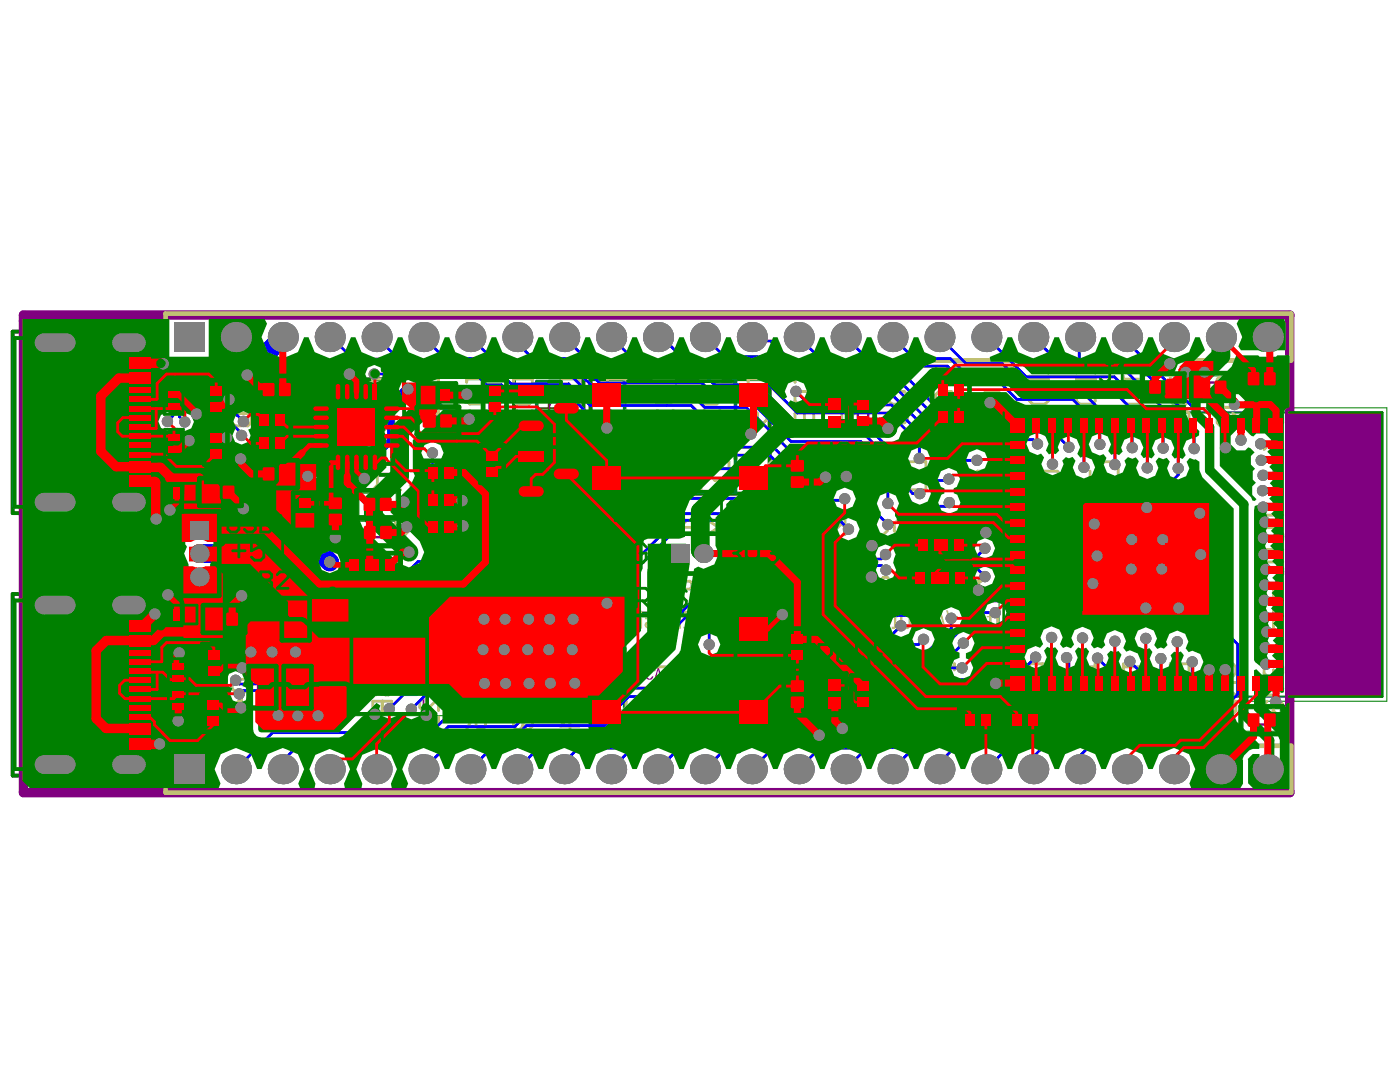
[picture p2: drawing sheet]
<svg xmlns="http://www.w3.org/2000/svg" width="279mm" height="216mm" viewBox="0 0 279 216" stroke-linecap="round" stroke-linejoin="round" font-family="sans-serif">
<g fill="none" stroke="#000" stroke-width=".37">
<path d="M109.5 79.6v3.7M13.4 84.3h3.7M15.2 82.4v3.7M69.3 85.2h3.7M71.1 83.4v3.7M107.7 94.6h3.7M107.7 81.5h3.7M109.5 92.7v3.7M133.9 87.1h3.7M135.7 85.2v3.7M13.4 136.6h3.7M15.2 134.8v3.7"/>
<path d="M133.9 133.8h3.7M135.7 132v3.7"/>
</g>
<g fill="none" stroke="#008000" stroke-width=".2">
<path d="M41 76.1h4.1v7h-4.1zM51.5 75.5h7.4v4.5h-7.4zM83.7 76.8h7v4.1h-7zM96.7 76.1h4.1v7h-4.1zM170.2 78.9h4.1v7h-4.1zM186.2 75.7h7v4.1h-7zM228.4 75h7.5v4.5h-7.5zM238.2 75h7.5v4.5h-7.5zM248.1 73.3h7.4v4.5h-7.4zM40.3 96h7.4v4.5h-7.4zM41 85.5h4.1v7h-4.1zM50.8 81.8h7v4h-7z"/>
<path d="M50.8 86.5h7v4h-7zM51.5 92.3h7.4v4.5h-7.4zM58.8 98.5h4.1v7h-4.1zM64.7 98.3h4.5v7.5h-4.5zM71.6 98.4h7.5v4.5h-7.5zM83.7 81.7h7.4v4.5h-7.4zM84.5 92.3h7v4h-7zM84.5 97.7h7v4h-7zM96.2 89.1h4v7h-4zM156.9 90.8h4.5v7.5h-4.5zM186.2 81.2h7v4.1h-7zM56.7 119.8h4.5v7.5h-4.5z"/>
<path d="M63.3 117.4h28.8v25.4h-28.8zM68.7 110.7h11v4h-11zM71.7 104h7.4v4.5h-7.4zM72.7 110.7v4M75.7 110.7v4M84.5 103.1h7v4.1h-7zM181.7 113.3h11.7v4.1h-11.7zM182.3 106.8h11v4h-11zM186.3 106.8v4M186.4 113.3v4.1M188.7 113.3v4.1M189.3 106.8v4"/>
<path d="M40.6 138.8h4v7h-4zM40.7 128.8h4v7h-4zM41 121.3h7.4v4.5h-7.4zM50.2 133.4h4.5v7.4h-4.5zM57.2 133.4h4.5v7.4h-4.5zM156.9 134.8h4.5v7.4h-4.5zM157.1 125.7h4.1v7h-4.1zM170.2 135h4.1v7h-4.1zM191.7 141.6h7v4.1h-7zM201 141.6h7v4.1h-7zM248.1 141.4h7.4v4.5h-7.4z"/>
</g>
<path d="M75.8 130.1h3.7M77.7 128.3v3.6" fill="none" stroke="#008000" stroke-width=".37"/>
<g fill="none" stroke="#800080" stroke-width=".47">
<path d="M42 77.6h2.1v4h-2.1zM53.4 76.8h3.7v1.9h-3.7zM85.3 77.8h3.9v2.1h-3.9zM97.7 77.6h2.1v4h-2.1zM187.8 76.7h3.9v2.1h-3.9zM230.3 76.3h3.7v1.9h-3.7zM240.1 76.3h3.7v1.9h-3.7zM250 74.7h3.6v1.8h-3.6zM42 87h2.1v3.9h-2.1zM42.2 97.3h3.6v1.8h-3.6zM52.3 82.8h3.9v2h-3.9zM52.3 87.5h3.9v2h-3.9z"/>
<path d="M53.4 93.6h3.7v1.9h-3.7zM73.5 99.7h3.7v1.9h-3.7zM85.6 83.1h3.6v1.8h-3.6zM86 93.3h3.9v2h-3.9zM86 98.7h3.9v2h-3.9zM97.2 90.6h2v4h-2zM158.2 92.7h1.8v3.7h-1.8zM171.2 80.5h2.1v3.9h-2.1zM187.8 82.2h3.9v2.1h-3.9zM59.8 100.1h2.1v3.9h-2.1zM66 100.2h1.8v3.7h-1.8zM70.2 111.7h3.9v2h-3.9z"/>
<path d="M73.6 105.3h3.7v1.9h-3.7zM74.2 111.7h3.9v2h-3.9zM86 104.1h3.9v2.1h-3.9zM183.3 114.3h3.9v2.1h-3.9zM183.9 107.8h3.9v2h-3.9zM187.9 107.8h3.9v2h-3.9zM188 114.3h3.9v2.1h-3.9zM41.7 130.3h2v3.9h-2zM42.9 122.6h3.7v1.9h-3.7zM51.5 135.3h1.8v3.7h-1.8zM58 121.7h1.9v3.7h-1.9zM58.5 135.3h1.9v3.7h-1.9z"/>
<path d="M158.1 127.2h2.1v3.9h-2.1zM158.2 136.7h1.8v3.7h-1.8zM171.2 136.6h2.1v3.9h-2.1zM41.6 140.3h2v3.9h-2zM193.2 142.6h3.9v2.1h-3.9zM202.6 142.6h3.9v2.1h-3.9zM250 142.7h3.6v1.9h-3.6z"/>
</g>
<path d="M70.9 117.8h13.6v24.6h-13.6z" fill="none" stroke="#800080" stroke-width=".37"/>
<path d="M2.5 66.2h27.8v36.2h-27.8zM61.6 75.7h19.1v19h-19.1zM102.6 75.2h13.8v12.5h-13.8zM117.9 75.7h35.7v22.8h-35.7zM102.6 88.3h13.8v12.5h-13.8zM2.5 118.5h27.8v36.3h-27.8zM117.9 122.4h35.7v22.9h-35.7z" fill="none" stroke="#800080" stroke-width=".74"/>
<g fill="#800080">
<path d="M112.2 93.8h.2l.5-.5h.2v2.3h-.3v-1.8l-.4 .3h-.2z"/>
<path d="M112.1 80.4a.78 .78 0 0 1 1.3 0 .78 .78 0 0 1-.2 1.2l-.8 .6h1.1v.3h-1.5l.1-.5 .8-.6a.48 .48 0 0 0 .2-.8 .48 .48 0 0 0-.8 .1v.2l-.3-.1z"/>
<path d="M15.8 136.9l.7-.2-.1 .3a.34 .34 0 0 0-.4 .4 .34 .34 0 0 0 .5 .3h1.7v.3h-1.6a.65 .65 0 0 1-.7-.3 .65 .65 0 0 1-.1-.7z"/>
<path d="M15.8 139.2h1.8l-.3-.5 .3-.1 .1 .3 .5 .4v.2h-2.4z"/>
<path d="M15.8 84.6l.2-.2h.5v.3a.35 .35 0 0 0-.5 .3 .35 .35 0 0 0 .5 .3h1.7v.3h-1.6a.62 .62 0 0 1-.8-.2 .62 .62 0 0 1 0-.7z"/>
<path d="M133.9 86.7h.1a1.03 1.03 0 0 1 1.7 .6h-.3a.68 .68 0 0 0-.6-.5 .68 .68 0 0 0-.7 .3v.3l.3 .2a1.15 1.15 0 0 1 1.2 .6v.1a.92 .92 0 0 1-.9 .7 .92 .92 0 0 1-.8-.8l.3 .1a.52 .52 0 0 0 .6 .4 .52 .52 0 0 0 .5-.6l-.3-.2a.97 .97 0 0 1-1.1-.6l-.1-.1z"/>
<path d="M131.2 86.5h.3l.6 2.1 .5-2.1h.4l.6 2.4h-.3l-.5-2.1-.5 2.1h-.4l-.6-2.1-.4 2.1h-.3z"/>
<path d="M129.3 86.5h.2v1.9l.3-.3 .4-.1v.3l-.3 .1-.4 .5h-.2z"/>
<path d="M133.9 133.5h.1a1.03 1.03 0 0 1 1.7 .5h-.3a.68 .68 0 0 0-.6-.5 .68 .68 0 0 0-.7 .3v.3l.3 .2a1.15 1.15 0 0 1 1.2 .7v.1a.92 .92 0 0 1-.9 .6 .92 .92 0 0 1-.8-.7l.3 .1a.52 .52 0 0 0 .6 .3 .52 .52 0 0 0 .5-.5l-.3-.2a.97 .97 0 0 1-1.1-.7l-.1-.1z"/>
<path d="M131.2 133.3h.3l.6 2 .5-2h.4l.6 2.3h-.3l-.5-2-.5 2h-.4l-.6-2-.4 2h-.3z"/>
<path d="M128.9 133.3h1.5a1.74 1.74 0 0 1-.9 1.2 .48 .48 0 0 0-.1 .8 .48 .48 0 0 0 .7-.3h.3a.74 .74 0 0 1-1.1 .6 .74 .74 0 0 1 0-1.3l.7-.7h-1.1z"/>
<path d="M70.6 85.6l.3-.3 1.9-.1v.4h-1.3a.63 .63 0 0 0-.7 .3 .63 .63 0 0 0 .1 .7l.2 .2h1.7v.3h-1.3a.91 .91 0 0 1-1-1.2z"/>
<path d="M70.5 87.5l.4 .1 .4 .4a.97 .97 0 0 0 1.1 .7v-.1a.44 .44 0 0 0 .1-.5 .44 .44 0 0 0-.3-.3v-.2a.73 .73 0 0 1 .5 1 .73 .73 0 0 1-1.2 .1l-.7-.9v1.2h-.3z"/>
<path d="M110 93.7a1.1 1.1 0 0 0 .5 1.7l.4-.1-.3-.1v-.3l.5 .3a.94 .94 0 0 0 .2-1.3 .94 .94 0 0 0-1.3-.2zM109.6 93.7a1.21 1.21 0 0 1 1.7-.2 1.21 1.21 0 0 1 .3 1.6l-.2 .3 .4 .2-.1 .2h-.2a.35 .35 0 0 0-.3-.3 .35 .35 0 0 0-.4 .2 1.18 1.18 0 0 1-1.3-1.4z"/>
<path d="M110 80.6a1.1 1.1 0 0 0 .5 1.7l.4-.1-.3-.1v-.3l.5 .3a.94 .94 0 0 0 .2-1.3 .94 .94 0 0 0-1.3-.2zM109.6 80.6a1.21 1.21 0 0 1 1.7-.2 1.21 1.21 0 0 1 .3 1.6l-.2 .3 .4 .2-.1 .2h-.2a.35 .35 0 0 0-.3-.3 .35 .35 0 0 0-.4 .2 1.18 1.18 0 0 1-1.3-1.4z"/>
<path d="M15.9 86.2h.1a1.63 1.63 0 0 1 2 .1 .73 .73 0 0 1-.4 1.3l-.1-.3a.51 .51 0 0 0 .3-.7 .51 .51 0 0 0-.7-.3h-.1a.71 .71 0 0 1 .1 1 .71 .71 0 0 1-.9 .2l-.5-.5zM16 86.8a.51 .51 0 0 0 1 0 .51 .51 0 0 0-1 0z"/>
</g>
<path d="M199.4 81.4h77.4v58.5h-77.4z" fill="none" stroke="#008000" stroke-width=".2"/>
<path d="M2.5 66.2h27.8v36.2h-27.8zM61.6 75.7h19.1v19h-19.1zM102.6 75.2h13.8v12.5h-13.8zM117.9 75.7h35.7v22.8h-35.7zM102.6 88.3h13.8v12.5h-13.8zM2.5 118.5h27.8v36.3h-27.8zM117.9 122.4h35.7v22.9h-35.7z" fill="none" stroke="#008000" stroke-width=".74"/>
<path d="M200.3 82.3h75.6v56.7h-75.6zM257.2 82.3v56.7" fill="none" stroke="#008080" stroke-width=".47"/>
<g fill="none" stroke="#008080" stroke-width=".74">
<path d="M2.9 67.5h24.7v33.6h-24.7zM63.8 77.8h14.7v14.8h-14.7zM107.1 76.1h4.8v10.7h-4.8zM124.7 76h22.1v22.1h-22.1zM107.1 89.2h4.8v10.7h-4.8zM2.9 119.8h24.7v33.7h-24.7zM124.7 122.8h22.1v22.1h-22.1z"/>
<circle cx="250.7" cy="79.5" r=".37"/>
</g>
<path d="M4.7 62.9h252.7v95.3h-252.7zM4.7 64h.1M257.2 157.1l-.1 .1" fill="none" stroke="#800080" stroke-width="1.9"/>
<path d="M257.2 82.3h18.7v56.7h-18.7z" fill="#800080"/>
<path d="M33 62.6h224.7v9.3h-224.7zM33 148.8h224.7v9.4h-224.7z" fill="none" stroke="#c0c073" stroke-width=".94"/>
<path d="M229.3 117.5h.8M230.1 116h-.4v1.5M232.4 117.5h-1.1l-.4-.3v-.8l.4-.4h1.1v2.3M233.2 116h1.2l.4 .4-.4 .4h-.8l-.4 .4 .4 .3h1.2M235.6 117.5v-1.1l.3-.4h1.2v1.5M238.3 115.2h.8M238.3 117.5h.8M238.7 115.2v2.3" fill="none" stroke="#c0c073" stroke-width=".56"/>
<circle cx="229.7" cy="115.2" r=".28" fill="#c0c073"/>
<g fill="none" stroke="#c0c073" stroke-width=".56">
<path d="M154.5 115.6l-.4-.4h-.8l-.4 .4v.4M156.8 116.8h-1.2l-.4-.4v-.8l.4-.4h1.2v2.3M157.6 115.6l.4-.4h.7l.4 .4v.4l-.4 .4h-.7l-.4 .4v.4l.4 .3h.7l.4-.3M159.9 115.2h1.6v2.3h-1.6M160.7 116.4h.8M165.4 116.4l.4-.4h.4v1.5M165.4 116.4v1.1M165.4 116.4l-.4-.4-.4 .4v1.1M166.9 116.4l.4-.4h.8l.4 .4v.8l-.4 .3h-.8l-.4-.3zM169.7 116h.7M170.1 115.6v1.6l-.4 .3M171.2 116h1.2l.4 .4-.4 .4h-.8l-.4 .4 .4 .3h1.2"/>
<path d="M173.6 116v1.5h1.1l.4-.3v-1.2M175.9 115.6l.4-.4h.8l.4 .4v1.6l-.4 .3h-.8l-.4-.3M182.1 116.8h-1.5v-.4l.4-.4h.8l.3 .4v.8l-.3 .3h-.8M183.3 116l1.2 .8-1.2 .7M184.5 115.2v2.3M186.4 116h-.7l-.4 .4v1.1h1.1l.4-.3-.4-.4h-1.1M187.6 117.5v-2.3l.8 .8 .8-.8v2.3M192.3 116.4l.4-.4h.7l.4 .4v.8l-.4 .3h-.7l-.4-.3zM195 116h.8M195.4 115.6v1.6l-.4 .3M198.9 116v1.2l.4 .3 .4-.3 .4 .3 .4-.3v-1.2M201.2 116.4l.4-.4h.8l.4 .4v.8l-.4 .3h-.8l-.4-.3z"/>
<path d="M203.6 116.4h1.5M203.6 115.2v2.3M205.1 115.2v2.3M211 116.4l.4-.4h.4v1.5M211 116.4v1.1M211 116.4l-.4-.4-.4 .4v1.1M212.6 116.4l.3-.4h.8l.4 .4v.8l-.4 .3h-.8l-.3-.3zM215.3 116h.4l.8 .8M216.5 116v1.5M217.2 115.2h1.6v2.3M218 116.4h.8M221.9 115.2v2.3h1.2l.4-.3v-.8l-.4-.4h-1.2"/>
<path d="M225.8 116.8h-1.5v-.4l.3-.4h.8l.4 .4v.8l-.4 .3h-.8M227 116h.4l.7 .8M228.1 116v1.5"/>
</g>
<circle cx="152.9" cy="116" r=".28" fill="#c0c073"/>
<path d="M147.4 115.2v2.3h-1.1l-.4-.3v-.4l.4-.4h1.1M152.1 115.6l-.4-.4h-.7l-.4 .4v.4l1.5 1.5h-1.5M152.9 116l.4 .4M153.3 116.4h.4M153.3 116.4l-.4 .4v.4l.4 .3h.8l.4-.3" fill="none" stroke="#c0c073" stroke-width=".56"/>
<circle cx="147.4" cy="116.4" r=".28" fill="#c0c073"/>
<path d="M132.6 117.5h.8M133.4 116h-.4v1.5M136.5 115.2v2.3h1.2l.4-.3v-.8l-.4-.4h-1.2M139.3 116h.3l.8 .8M140.4 116v1.5M142.4 116h-.8l-.4 .4v1.1h1.2l.4-.3-.4-.4h-1.2M143.5 116.4l.4-.4h.8l.4 .4v.8l-.4 .3h-.8l-.4-.3zM147.4 115.2h-1.1l-.4 .4v.4l.4 .4h1.1" fill="none" stroke="#c0c073" stroke-width=".56"/>
<circle cx="133" cy="115.2" r=".28" fill="#c0c073"/>
<path d="M119.8 117.5h.7M120.5 116h-.4v1.5M121.7 116h.8M122.1 115.6v1.6l-.4 .3M123.7 117.5h.7M124.4 115.2h-.4v2.3M125.2 117.5v-1.5l.8-.8 .8 .8v1.5M125.2 116.4h1.6M129.9 117.5v-1.1l.4-.4h1.2v1.5" fill="none" stroke="#c0c073" stroke-width=".56"/>
<circle cx="120.1" cy="115.2" r=".28" fill="#c0c073"/>
<path d="M103.8 117.5h.8M104.6 116h-.4v1.5M105.3 116h1.2l.4 .4-.4 .4h-.8l-.4 .4 .4 .3h1.2M109.2 116.8h-1.5v-.4l.4-.4h.7l.4 .4v.8l-.4 .3h-.7M110 115.6l.4-.4h1.2v2.3h-1.2l-.4-.3zM115.5 116.4l.4-.4h.3v1.5M115.5 116.4v1.1M115.5 116.4l-.4-.4-.4 .4v1.1M117 116v1.5h1.2l.4-.3v-1.2" fill="none" stroke="#c0c073" stroke-width=".56"/>
<circle cx="104.2" cy="115.2" r=".28" fill="#c0c073"/>
<g fill="none" stroke="#c0c073" stroke-width=".56">
<path d="M48 116h1.2l.4 .4v.8l-.4 .3h-1.2M51.9 116.8h-1.5v-.4l.3-.4h.8l.4 .4v.8l-.4 .3h-.8M52.7 117.5v-1.1l.4-.4h1.2v1.5M56.2 116h-.8l-.4 .4v1.1h1.2l.4-.3-.4-.4h-1.2M57.8 116h.4l.7 .8M58.9 116v1.5M61.3 116.8h-1.6v-.4l.4-.4h.8l.4 .4v.8l-.4 .3h-.8M62.1 115.2h1.5v2.3M62.8 116.4h.8M67.1 116h.8M67.5 115.6v1.6l-.4 .3M69.1 116h.4l.7 .8"/>
<path d="M70.2 116v1.5M72.6 116.8h-1.6v-.4l.4-.4h.8l.4 .4v.8l-.4 .3h-.8M74.9 115.2v2.3h-1.1l-.4-.3v-.8l.4-.4h1.1M75.7 116.4l.4-.4h.8l.4 .4v.8l-.4 .3h-.8l-.4-.3zM78.8 116.8l-.8 .7M79.6 116.8h-1.2l-.4-.4v-.8l.4-.4h1.2v2.3M82.7 116v1.9l.4 .4h.4M84.3 116v1.2l-.4 .3h-1.2M86.6 115.2v2.3h-1.2l-.3-.3v-.8l.3-.4h1.2M94.4 116h.4l.8 .8M95.6 116v1.5M97.9 116.8h-1.5v-.4l.4-.4h.7l.4 .4v.8l-.4 .3h-.7"/>
<path d="M98.7 117.5v-1.1l.4-.4h1.2v1.5M101 117.5h1.2l.4-.3v-.8l-.4-.4h-1.2v1.9l.4 .4h.4"/>
</g>
<g fill="#c0c073">
<path d="M200.1 123.2a1.03 1.03 0 0 1 1.6 0v-1.3h.5v3.5h-.5v-1.4a.78 .78 0 0 0-1.1-.7l-.1 2.1h-.5z"/>
<path d="M198.8 122l.5 .2v.7h.3v.3h-.3v1.6a.59 .59 0 0 1-.2 .7 .59 .59 0 0 1-.8-.1v-.3a.29 .29 0 0 0 .4 0 .29 .29 0 0 0 .1-.3v-1.6h-.5v-.3h.5z"/>
<path d="M197.4 122l.5 .2v.7h.3v.3h-.3v1.5a.62 .62 0 0 1-.2 .7 .62 .62 0 0 1-.8 0v-.3a.29 .29 0 0 0 .4 0 .29 .29 0 0 0 .1-.3v-1.6h-.5v-.3h.5z"/>
<path d="M191.9 123.3a1.06 1.06 0 0 1 1.2-.5 1.06 1.06 0 0 1 .8 1h-.1a1.28 1.28 0 0 1-1.3 .6 .4 .4 0 0 0-.2 .5 .4 .4 0 0 0 .5 .2h.1a.49 .49 0 0 0 .6-.5l.4 .1a1.12 1.12 0 0 1-1 .8 1.12 1.12 0 0 1-1.1-.7v-.3a1.69 1.69 0 0 1 1.4-.7v-.1a.3 .3 0 0 0 .2-.3 .3 .3 0 0 0-.4-.2l-.5 .1-.2 .3h-.4z"/>
<path d="M188.8 121.8h.4l1 3.7h-.4z"/>
<path d="M187.4 121.8h.4l1 3.7h-.4z"/>
<path d="M184.9 122.9h.4l.8 2.1 .7-2.1h.5l-1 2.5 .2 .4a.43 .43 0 0 0 .6 .3v.4a.95 .95 0 0 1-1.2-1z"/>
<path d="M179.6 122.9h.5v1.4a.64 .64 0 0 0 .6 .9 .64 .64 0 0 0 .6-.9v-1.4h.5v1.7a.96 .96 0 0 1-.7 .9 .96 .96 0 0 1-1.1-.4v.3h-.4z"/>
<path d="M178.4 122l.5 .2v.7h.3v.3h-.3v1.5a.62 .62 0 0 1-.2 .7 .62 .62 0 0 1-.8 0v-.3a.29 .29 0 0 0 .4 0 .29 .29 0 0 0 .1-.3v-1.6h-.5v-.3h.5z"/>
<path d="M175.4 122.9h.5v1.4a.64 .64 0 0 0 .4 .8 .64 .64 0 0 0 .8-.4v-1.8h.5v1.6a.9 .9 0 0 1-.6 1 .9 .9 0 0 1-1.1-.4v.3h-.5z"/>
<path d="M174.1 125h.6v.4h-.6z"/>
<path d="M166.7 121.8h.4l1 3.7h-.4z"/>
<path d="M163.4 121.9h.7l1.8 1.8v-1.8h.4v3.5h-.4v-1.2l-.6-.5-1.3 1.7h-.7l1.6-2z"/>
<path d="M158.7 121.9h.4l.8 3.1 .8-3.1h.6l.8 3.1 .7-3.1h.4l-.9 3.5h-.5l-.8-3.1-.8 3.1h-.5z"/>
<path d="M157.6 121.9h.5v3.5h-.5z"/>
<path d="M154.9 122.9h2.1v.3h-1.5l1.6 1.9v.3h-2.3v-.3h1.8l-1.7-1.9z"/>
<path d="M152.4 123.1a1.02 1.02 0 0 1 1.5 .1v-1.3h.5v3.5h-.5v-1.4a.63 .63 0 0 0-.5-.8 .63 .63 0 0 0-.7 .6v1.6h-.5v-1.6z"/>
<path d="M139.5 121.9h2.6v.4h-2l2.2 2.8v.3h-2.8v-.3h2.2l-2.2-2.8z"/>
<path d="M136.5 121.9h2.5v.4h-2l2.2 2.8v.3h-2.8v-.3h2.3l-2.2-2.8z"/>
<path d="M133.9 122.9h.5l1 1v-2h.5v3.5h-.5v-1l-.2-.3-.9 1.3h-.5l1.1-1.6z"/>
<path d="M128.9 123.1a1.1 1.1 0 0 1 1.8 .3v.4a1.25 1.25 0 0 1-1.2 .6 .39 .39 0 0 0-.4 .5 .39 .39 0 0 0 .5 .2 .66 .66 0 0 0 .8-.5l.4 .1a1.08 1.08 0 0 1-1.8 .6 .78 .78 0 0 1-.3-.8 .78 .78 0 0 1 .8-.6l.4-.1a.36 .36 0 0 0 .4-.4 .36 .36 0 0 0-.6-.2h-.2l-.3 .4h-.5z"/>
<path d="M116 122l.4 .2v.7h.4v.3h-.4v1.5a.65 .65 0 0 1-.2 .7 .65 .65 0 0 1-.7 0l.1-.3h.4v-1.9h-.4v-.3h.4z"/>
<path d="M111.8 123a.9 .9 0 0 1 1.4 .3 .91 .91 0 0 1 1.6 0v-.4h.3v2.5h-.4v-1.3a.61 .61 0 0 0-.2-.8 .61 .61 0 0 0-.9 .2l-.1 1.9h-.3v-1.5a.63 .63 0 0 0-.4-.6 .63 .63 0 0 0-.7 .1l-.1 2h-.4v-2z"/>
<path d="M105.9 122h2.3v.3h-1.8a4.9 4.9 0 0 1 1.3 3.1h-.4l-.3-1.4-.6-1.1-.5-.7z"/>
<path d="M101.3 121.9h.1a.71 .71 0 0 1 .7 0 .71 .71 0 0 1 .3 .7v.3h.5v.3h-.5v2.2h-.4v-2.2h-.5v-.3h.5v-.3a.42 .42 0 0 0-.2-.4 .42 .42 0 0 0-.4 0z"/>
<path d="M98.7 122.3a1.41 1.41 0 0 1 2.4 .3 1.12 1.12 0 0 1-1.1 1.2h-.1a.95 .95 0 0 0-1.1 .9 1.09 1.09 0 0 0 1.2 .4 1.09 1.09 0 0 0 .8-.8h.5a1.52 1.52 0 0 1-1.2 1.2 1.52 1.52 0 0 1-1.5-.5 1.03 1.03 0 0 1 1-1.5l.5-.2a.52 .52 0 0 0 .5-.6 .52 .52 0 0 0-.6-.5l-.7 .1-.4 .6h-.4z"/>
<path d="M94.8 121.9h.7l1.8 1.8v-1.8h.4v3.5h-.4v-1.2l-.6-.5-1.3 1.7h-.6l1.6-2z"/>
<path d="M90.1 121.9h.5l.7 3.1 .8-3.1h.6l.8 3.1 .8-3.1h.4l-.9 3.5h-.5l-.9-3.1-.9 3.1h-.4z"/>
<path d="M86.9 121.9h.4l1.1 1.4 .9-1.4h.6l-1.3 1.8 1.4 1.7h-.5l-1.1-1.4-1.1 1.4h-.5l1.3-1.8z"/>
<path d="M84.5 123.3a1.07 1.07 0 0 1 1.1-.5 1.07 1.07 0 0 1 .9 .9 1.33 1.33 0 0 1-1.3 .7 .43 .43 0 0 0-.3 .7 .77 .77 0 0 0 1.2-.5l.4 .1a1.11 1.11 0 0 1-.8 .8 1.11 1.11 0 0 1-1.2-.4 .68 .68 0 0 1-.1-.7 .68 .68 0 0 1 .7-.4l.4-.2a.38 .38 0 0 0 .5-.3 .38 .38 0 0 0-.5-.3l-.4 .1-.2 .3h-.5z"/>
<path d="M79 123.2a1.06 1.06 0 0 1 1.7 .1v-.4h.4v2.5h-.5v-1.4a.66 .66 0 0 0-.4-.7 .66 .66 0 0 0-.8 .3v1.8h-.5z"/>
<path d="M76.5 121.9h.4v2.5a.53 .53 0 0 0 .4 .7 .53 .53 0 0 0 .7-.4v-.3l.4 .1a1 1 0 0 1-1 1 1 1 0 0 1-.9-1.2z"/>
<path d="M194.5 123.3v.1a1.33 1.33 0 0 0-.1 1.4 1.33 1.33 0 0 0 1.1 .7l.6-.3v1.3h.5v-3.6h-.4v.3a1.06 1.06 0 0 0-1.7 .1zM194.9 123.5a.68 .68 0 0 1 .7-.3 .68 .68 0 0 1 .5 .5 .98 .98 0 0 1-.8 1.4 1.32 1.32 0 0 1-.4-1.6z"/>
<path d="M190.6 122.9v.5h.5v-.5zM190.6 125v.4h.5v-.4z"/>
<path d="M182.9 123.4a.84 .84 0 0 1 1 0 .84 .84 0 0 1 .3 .9 .76 .76 0 0 1-.7 .9 .76 .76 0 0 1-.8-.9v-.6zM182.5 123.2a1.63 1.63 0 0 0 .3 2.1 1.26 1.26 0 0 0 1.6-.1 1.26 1.26 0 0 0 .2-1.5v-.1a1.31 1.31 0 0 0-2.1-.4z"/>
<path d="M171.8 123.4a.77 .77 0 0 1 .8-.1 .77 .77 0 0 1 .4 .8v.1a.75 .75 0 0 1-1 .9 1.32 1.32 0 0 1-.2-1.7zM171.3 123.3v.2a1.32 1.32 0 0 0-.1 1.4 1.32 1.32 0 0 0 1.3 .6l.5-.4v.3h.4v-3.5h-.5v1.3a.97 .97 0 0 0-1.6 .1z"/>
<path d="M168.9 123.5a.79 .79 0 0 1 .8-.3 .79 .79 0 0 1 .6 .7h-1.5zM168.5 123.3l-.2 1h2a.78 .78 0 0 1-.6 .8 .78 .78 0 0 1-.9-.4h-.5a1.24 1.24 0 0 0 1.6 .8 1.24 1.24 0 0 0 .7-1.7 1.2 1.2 0 0 0-.8-1 1.2 1.2 0 0 0-1.3 .5z"/>
<path d="M150 123.4a.83 .83 0 0 1 .9 0 .83 .83 0 0 1 .3 1 .66 .66 0 0 1-.5 .7h-.1a.94 .94 0 0 1-.8-.5 .94 .94 0 0 1 .1-.9zM149.6 123.2a1.63 1.63 0 0 0 .3 2.1l.3 .2h.5l.5-.4v.3h.3v-3.5h-.3v1.3a1.03 1.03 0 0 0-1.6 0z"/>
<path d="M146.2 122.6a1.32 1.32 0 0 1 1.6-.1 1.32 1.32 0 0 1 .6 1.5 1.22 1.22 0 0 1-1.7 1.1l.4-.2v-.4l-.5 .2a.26 .26 0 0 1-.3 .1 .26 .26 0 0 1-.2-.3 1.99 1.99 0 0 1 .1-1.9zM145.7 122.5a2.12 2.12 0 0 0 .3 2.6l-.6 .3 .2 .3 .2-.1a.69 .69 0 0 1 1.1-.1 1.85 1.85 0 0 0 2-2.1 1.85 1.85 0 0 0-2.5-1.4z"/>
<path d="M143.2 124.2l.3 .1a.73 .73 0 0 1 1 .7 .78 .78 0 0 1-.9 .1 .78 .78 0 0 1-.4-.9zM142.7 123.3v2.1h.4v-.3a1.37 1.37 0 0 0 1.8 .1 .81 .81 0 0 0 0-.8 .81 .81 0 0 0-.8-.4l-.9-.2a.66 .66 0 0 1 .6-.7 .66 .66 0 0 1 .7 .6l.4-.1a1.03 1.03 0 0 0-1.2-.8l-.6 .1z"/>
<path d="M131.4 122.2a1.2 1.2 0 0 0 .6 1.7l.2 .3v.4h.4a1.81 1.81 0 0 0-.7-1.3l-.1-.1a.65 .65 0 0 1 .4-1 .65 .65 0 0 1 .8 .6l.5 .1a1.05 1.05 0 0 0-1.4-1zM132.2 125v.4h.4v-.4z"/>
<path d="M127.7 121.9v.4h.4v-.4zM127.7 122.9v2.5h.4v-2.5z"/>
<path d="M124.7 123v.4h2.3v-.4zM124.7 124v.5h2.3v-.5z"/>
<path d="M121.4 122.7a1.27 1.27 0 0 1 1.5-.3 1.27 1.27 0 0 1 .8 1.3 1.25 1.25 0 0 1-1.4 1.4 1.25 1.25 0 0 1-1.1-1.5zM121 122.5a2.27 2.27 0 0 0 .4 2.7 1.75 1.75 0 0 0 2.1 0 1.75 1.75 0 0 0 .5-2.1v-.1a1.7 1.7 0 0 0-3-.5z"/>
<path d="M117.9 122.5l.3-.2h1.4v2.8h-.8a.98 .98 0 0 1-1.1-1.2l-.1-.3zM117.6 122.2a2.08 2.08 0 0 0 .5 3.2h2v-3.5h-1.8z"/>
<path d="M109.3 123.4a.83 .83 0 0 1 1 0 .83 .83 0 0 1 .2 1 .66 .66 0 0 1-.4 .7 .89 .89 0 0 1-1-1.2zM109 123.2a1.6 1.6 0 0 0 .3 2.2l.8 .1 .4-.4v.3h.4v-3.5h-.4v1.3a1.03 1.03 0 0 0-1.5 0z"/>
<path d="M103.7 123.4a.62 .62 0 0 1 .9-.1 1.25 1.25 0 0 1-.1 1.8 .84 .84 0 0 1-1-1zM103.3 123.2v.1a1.82 1.82 0 0 0 .3 2l.4 .2h.5l.4-.4v.3h.5v-3.5h-.5v1.3a1.03 1.03 0 0 0-1.6 0z"/>
<path d="M82.2 124.2a1.56 1.56 0 0 1 1.3 .5 .58 .58 0 0 1-.4 .5 .58 .58 0 0 1-.6-.2l-.3-.3zM81.8 123.2l-.2 2.2h.5l.1-.3a1.15 1.15 0 0 0 1.8 0 .84 .84 0 0 0-1-1.1l-.8-.2a.62 .62 0 0 1 .3-.6 .62 .62 0 0 1 .7 .1l.3 .4 .4-.1a1.03 1.03 0 0 0-1.2-.8l-.6 .1z"/>
</g>
<path d="M204.4 106.6h1.4M205.8 103.8h-.7v2.8M207.2 103.8h2.1l.8 .7-.8 .7h-1.4l-.7 .7 .7 .7h2.2M214.3 105.2h-2.8v-.7l.7-.7h1.4l.7 .7v1.4l-.7 .7h-1.4M215.7 103.1l.7-.7h2.1v4.2h-2.1l-.7-.7z" fill="none" stroke="#c0c073" stroke-width=".56"/>
<circle cx="205.1" cy="102.4" r=".28" fill="#c0c073"/>
<g fill="none" stroke="#c0c073" stroke-width=".56">
<path d="M100.6 106.6h1.4M102 103.8h-.7v2.8M106.2 104.5l-.7-.7h-1.4l-.7 .7v2.1M106.2 102.4v4.2M107.6 103.8v2.8h2.1l.7-.7v-2.1M111.8 106.6v-4.2l1.4 1.4 1.4-1.4v4.2M116 104.5h2.8M120.9 106.6h1.4M122.3 102.4h-.7v4.2M123.7 106.6v-2.8l1.4-1.4 1.4 1.4v2.8M123.7 104.5h2.8M132.9 103.8h.7l1.4 1.4"/>
<path d="M135 103.8v2.8M139.2 105.2h-2.8v-.7l.7-.7h1.4l.7 .7v1.4l-.7 .7h-1.4M141.3 103.8l2.1 1.4-2.1 1.4M143.4 102.4v4.2M144.8 104.5l.7-.7h1.4l.7 .7v1.4l-.7 .7h-1.4l-.7-.7zM149 102.4v4.2h2.1l.7-.7v-1.4l-.7-.7h-2.1M153.2 106.6v-2.1l.7-.7h2.1v2.8M159.5 103.8h-1.4l-.7 .7v2.1h2.1l.7-.7-.7-.7h-2.1M164.4 104.5l-.7-.7h-1.4l-.7 .7v2.1M164.4 102.4v4.2M165.8 102.4l2.8 2.8M167.9 104.5l-2.1 2.1"/>
<path d="M168.6 102.4v4.2M174.3 103.8v3.5l.7 .7h.7M177.1 103.8v2.1l-.7 .7h-2.1M181.3 102.4v4.2h-2.1l-.7-.7v-1.4l.7-.7h2.1M186.9 102.4v4.2h2.1l.7-.7v-1.4l-.7-.7h-2.1M193.9 105.2h-2.8v-.7l.7-.7h1.4l.7 .7v1.4l-.7 .7h-1.4M195.3 106.6v-2.1l.7-.7h2.1v2.8M199.5 106.6h2.1l.7-.7v-1.4l-.7-.7h-2.1v3.5l.7 .7h.7"/>
</g>
<circle cx="101.3" cy="102.4" r=".28" fill="#c0c073"/>
<g fill="none" stroke="#c0c073" stroke-width=".56">
<path d="M162.3 93.1l-.9-1h-1.9l-.9 1v.9M164.2 94.9h3.7M173.6 95.9h-2.8l-1-1v-1.8l1-1h2.8v5.6M175.4 93.1l1-1h1.8l1 1v.9l-1 .9h-1.8l-1 1v.9l1 .9h1.8l1-.9M181 92.1h3.8v5.6h-3.8M182.9 94.9h1.9M194.1 94.9l1-.9h.9v3.7M194.1 94.9v2.8M194.1 94.9l-.9-.9-.9 .9v2.8M198.8 94h1.9l.9 .9v1.9l-.9 .9h-1.9l-.9-.9v-1.9zM204.4 94h1.9M205.4 93.1v3.7l-1 .9"/>
<path d="M208.2 94h2.8l.9 .9-.9 1h-1.9l-.9 .9 .9 .9h2.8M213.8 94v3.7h2.8l.9-.9v-2.8M219.4 93.1l.9-1h1.9l1 1v3.7l-1 .9h-1.9l-.9-.9M76 104.5l.7-.7h.7v2.8M76 104.5v2.1M76 104.5l-.7-.7-.7 .7v2.1M81.6 105.2h-2.8v-.7l.7-.7h1.4l.7 .7v1.4l-.7 .7h-1.4M83 106.6v-2.1l.7-.7h2.1v2.8M87.2 103.8v2.8h2.1l.7-.7v-2.1M91.4 106.6v-4.2l1.4 1.4 1.5-1.4v4.2"/>
</g>
<circle cx="158.6" cy="94" r=".28" fill="#c0c073"/>
<g fill="none" stroke="#c0c073" stroke-width=".56">
<path d="M116.5 97.7h1.8M118.3 94h-.9v3.7M121.2 94h1.8M122.1 93.1v3.7l-.9 .9M124.9 94h2.8l.9 .9v1.9l-.9 .9h-2.8M133.3 94h-1.8l-1 .9v2.8h2.8l1-.9-1-.9h-2.8M137.1 94h.9l1.9 1.9M139.9 94v3.7M145.5 95.9h-2.8l-1-1v-1.8l1-1h2.8v5.6M156.7 93.1l-.9-1h-1.9l-.9 1v.9l3.7 3.7h-3.7M158.6 94l.9 .9M159.5 94.9h1"/>
<path d="M159.5 94.9l-.9 1v.9l.9 .9h1.9l.9-.9"/>
</g>
<circle cx="117.4" cy="92.1" r=".28" fill="#c0c073"/>
<path d="M78.1 97.7h1.9M80 94h-1v3.7M81.9 94h2.8l.9 .9-.9 1h-1.9l-.9 .9 .9 .9h2.8M91.2 95.9h-3.7v-1l.9-.9h1.9l.9 .9v1.9l-.9 .9h-1.9M93.1 93.1l.9-1h2.8v5.6h-2.8l-.9-.9zM108.1 95.9h-3.8v-1l.9-.9h1.9l1 .9v1.9l-1 .9h-1.9M109.9 94h2.8l1 .9-1 1h-1.8l-1 .9 1 .9h2.8" fill="none" stroke="#c0c073" stroke-width=".56"/>
<circle cx="79" cy="92.1" r=".28" fill="#c0c073"/>
<g fill="none" stroke="#c0c073" stroke-width=".56">
<path d="M121.2 75.6h3.8M121.2 78.8l.6-.7h2.5l.7 .7v1.2l-.7 .6h-2.5l-.6-.6zM121.2 75v1.3M125 75v1.3M168 75v1.3M168 78.8l.6-.7h2.5l.7 .7v1.2l-.7 .6h-2.5l-.6-.6zM168 75.6h3.8M171.8 75v1.3M177.4 75.6h3.7M177.4 78.8l.6-.7h2.5l.6 .7v1.2l-.6 .6h-2.5l-.6-.6zM177.4 75v1.3M181.1 75v1.3"/>
<path d="M186.7 75.6h3.8M186.7 78.8l.7-.7h2.5l.6 .7v1.2l-.6 .6h-2.5l-.7-.6zM186.7 75v1.3M190.5 75v1.3M254.1 76.3v1.2h1.3l.6-.6v-1.3l-.6-.6h-2.5l-.6 .6v1.3l.6 .6M256 78.8h-3.7l3.7 2.5h-3.7M65.9 97.7v-2.8l1-.9h2.8v3.7M71.6 97.7h2.8l.9-.9v-1.9l-.9-.9h-2.8v4.7l.9 .9h.9M121.2 82.5h3.8M125 81.9v1.2M168 81.9v2.5h.6l2.5-2.5h.7M179.3 81.9h1.2l.6 .6v1.2l-.6 .7h-.6l-.6-.7z"/>
<path d="M179.3 81.9l-1.3 1.2-.6 1.3M189.9 81.9l.6 .6v1.2l-.6 .7h-1.3l-.6-.7v-.6l.6-1.2h-1.9v2.5M252.3 82.5h3.7v1.9l-.6 .6h-2.5l-.6-.6z"/>
</g>
<circle cx="121.2" cy="82.5" r=".28" fill="#c0c073"/>
<path d="M130.6 75v1.3M130.6 78.8l.6-.7h2.5l.6 .7v1.2l-.6 .6h-2.5l-.6-.6zM130.6 75.6h3.7M134.3 75v1.3M121.8 81.9l-.6 .6M121.8 85l-.6 .6v1.3l.6 .6h.7l2.5-2.5v2.5M130.6 82.5h3.7M134.3 81.9v1.2" fill="none" stroke="#c0c073" stroke-width=".56"/>
<circle cx="130.6" cy="82.5" r=".28" fill="#c0c073"/>
<path d="M130.6 85.6h3.7M131.2 81.9l-.6 .6M134.3 85v1.2" fill="none" stroke="#c0c073" stroke-width=".56"/>
<circle cx="130.6" cy="85.6" r=".28" fill="#c0c073"/>
<path d="M139.9 75v1.3M139.9 78.8l.7-.7h2.5l.6 .7v1.2l-.6 .6h-2.5l-.7-.6zM139.9 75.6h3.8M143.7 75v1.3M131.2 85l-.6 .6M139.9 82.5h3.8M143.7 81.9v1.2" fill="none" stroke="#c0c073" stroke-width=".56"/>
<circle cx="139.9" cy="82.5" r=".28" fill="#c0c073"/>
<g fill="none" stroke="#c0c073" stroke-width=".56">
<path d="M74.4 75.6h3.8M74.4 78.8l.6-.7h2.5l.7 .7v1.2l-.7 .6h-2.5l-.6-.6zM74.4 75v1.3M78.2 75v1.3M149.3 75v1.3M149.3 78.8l.6-.7h2.5l.6 .7v1.2l-.6 .6h-2.5l-.6-.6zM149.3 75.6h3.7M153 75v1.3M158.7 75.6h3.7M158.7 78.8l.6-.7h2.5l.6 .7v1.2l-.6 .6h-2.5l-.6-.6zM158.7 75v1.3M162.4 75v1.3"/>
<path d="M74.4 82.5h3.8M78.2 81.9v1.2M139.9 85.6l.7-.6h2.5l.6 .6v1.3l-.6 .6h-2.5l-.7-.6zM140.6 81.9l-.7 .6M152.4 81.9l.6 .6v1.2l-.6 .7h-2.5l-.6-.7v-1.2l.6-.6h.6l.7 .6v1.9M160.5 82.5l-.6-.6h-.6l-.6 .6v1.2l.6 .7h.6l.6-.7M160.5 82.5l.7-.6h.6l.6 .6v1.2l-.6 .7h-.6l-.7-.7M160.5 82.5v1.2"/>
</g>
<circle cx="74.4" cy="82.5" r=".28" fill="#c0c073"/>
<path d="M83.8 75v1.3M83.8 78.8l.6-.7h2.5l.6 .7v1.2l-.6 .6h-2.5l-.6-.6zM83.8 75.6h3.7M87.5 75v1.3M74.4 85v2.5h.6l2.5-2.5h.7M75 81.9l-.6 .6M83.8 82.5h3.7M87.5 81.9v1.2" fill="none" stroke="#c0c073" stroke-width=".56"/>
<circle cx="83.8" cy="82.5" r=".28" fill="#c0c073"/>
<path d="M93.1 75v1.3M93.1 78.8l.7-.7h2.5l.6 .7v1.2l-.6 .6h-2.5l-.7-.6zM93.1 75.6h3.8M96.9 75v1.3M84.4 81.9l-.6 .6M85.6 85l-1.2 1.2-.6 1.3M85.6 85h1.3l.6 .6v1.3l-.6 .6h-.6l-.7-.6zM93.1 82.5h3.8M96.9 81.9v1.2" fill="none" stroke="#c0c073" stroke-width=".56"/>
<circle cx="93.1" cy="82.5" r=".28" fill="#c0c073"/>
<path d="M102.5 75v1.3M102.5 78.8l.6-.7h2.5l.6 .7v1.2l-.6 .6h-2.5l-.6-.6zM102.5 75.6h3.7M106.2 75v1.3M93.8 81.9l-.7 .6M96.3 85l.6 .6v1.3l-.6 .6h-1.3l-.6-.6v-.7l.6-1.2h-1.9v2.5M102.5 82.5h3.7M106.2 81.9v1.2" fill="none" stroke="#c0c073" stroke-width=".56"/>
<circle cx="102.5" cy="82.5" r=".28" fill="#c0c073"/>
<path d="M111.9 75v1.3M111.9 78.8l.6-.7h2.5l.6 .7v1.2l-.6 .6h-2.5l-.6-.6zM111.9 75.6h3.7M115.6 75v1.3M103.1 81.9l-.6 .6M106.2 86.9h-3.7l1.9-1.9v2.5M111.9 82.5h3.7M115.6 81.9v1.2" fill="none" stroke="#c0c073" stroke-width=".56"/>
<circle cx="111.9" cy="82.5" r=".28" fill="#c0c073"/>
<path d="M112.5 81.9l-.6 .6M112.5 85l-.6 .6v1.3l.6 .6h.6" fill="none" stroke="#c0c073" stroke-width=".56"/>
<circle cx="113.1" cy="87.5" r=".28" fill="#c0c073"/>
<g fill="none" stroke="#c0c073" stroke-width=".56">
<path d="M40.7 75h-3.7l3.7 2.5h-3.7M48.2 76.3v1.2h1.3l.6-.6v-1.3l-.6-.6h-2.5l-.7 .6v1.3l.7 .6M50.1 78.8h-3.8l3.8 2.5h-3.8M55.7 78.8h2.5l1.2 1.2-1.2 1.3h-2.5M58.8 75l.6 .6v1.3l-.6 .6h-1.2l-.7-.6v-.6l.7-1.3h-1.9v2.5M65.1 75v1.3M65.1 78.8l.6-.7h2.5l.6 .7v1.2l-.6 .6h-2.5l-.6-.6zM65.1 75.6h3.7M68.8 75v1.3M37.6 81.3l-.6-.7v-1.2l.6-.6h2.5l.6 .6v1.2l-.6 .7M46.3 82.5h3.8v1.9l-.6 .6h-2.5l-.7-.6zM65.1 82.5h3.7"/>
<path d="M68.8 81.9v1.2M113.7 86.9l-.6 .6M113.7 86.2v.7M115 85l.6 .6v1.3l-.6 .6h-.6l-.7-.6"/>
</g>
<circle cx="65.1" cy="82.5" r=".28" fill="#c0c073"/>
<g fill="none" stroke="#c0c073" stroke-width=".56">
<path d="M196.1 75v1.3M196.1 78.8l.6-.7h2.5l.6 .7v1.2l-.6 .6h-2.5l-.6-.6zM196.1 75.6h3.7M199.8 75v1.3M205.5 75.6h3.7M205.5 78.8l.6-.7h2.5l.6 .7v1.2l-.6 .6h-2.5l-.6-.6zM205.5 75v1.3M209.2 75v1.3M65.7 81.9l-.6 .6M66.9 85.6l-.6-.6h-.6l-.6 .6v1.3l.6 .6h.6l.6-.6M66.9 85.6l.7-.6h.6l.6 .6v1.3l-.6 .6h-.6l-.7-.6M66.9 85.6v1.3"/>
<path d="M199.8 83.7h-3.7l1.9-1.8v2.5M206.1 81.9l-.6 .6v1.2l.6 .7h.6"/>
</g>
<circle cx="206.7" cy="84.4" r=".28" fill="#c0c073"/>
<g fill="none" stroke="#c0c073" stroke-width=".56">
<path d="M214.8 75v1.3M214.8 78.8l.6-.7h2.5l.7 .7v1.2l-.7 .6h-2.5l-.6-.6zM214.8 75.6h3.8M218.6 75v1.3M224.2 75.6h3.7M224.2 78.8l.6-.7h2.5l.6 .7v1.2l-.6 .6h-2.5l-.6-.6zM224.2 75v1.3M227.9 75v1.3M207.3 83.7l-.6 .7M207.3 83.1v.6M208.6 81.9l.6 .6v1.2l-.6 .7h-.6l-.7-.7M215.4 81.9l-.6 .6v1.2l.6 .7h.7l2.5-2.5v2.5"/>
<path d="M224.2 82.5h3.7M227.9 81.9v1.2"/>
</g>
<circle cx="224.2" cy="82.5" r=".28" fill="#c0c073"/>
<path d="M233.5 75v1.3M233.5 78.8l.7-.7h2.5l.6 .7v1.2l-.6 .6h-2.5l-.7-.6zM233.5 75.6h3.8M237.3 75v1.3M243.5 75l-.6 .6v1.3l.6 .6h.7M224.8 81.9l-.6 .6M233.5 82.5l.7-.6h2.5l.6 .6v1.2l-.6 .7h-2.5l-.7-.7z" fill="none" stroke="#c0c073" stroke-width=".56"/>
<circle cx="244.2" cy="77.5" r=".28" fill="#c0c073"/>
<path d="M242.9 78.8h2.5l1.2 1.2-1.2 1.3h-2.5M244.8 76.9l-.6 .6M244.8 76.3v.6M246 75l.6 .6v1.3l-.6 .6h-.6l-.6-.6M243.5 82.5l-.6 .6v1.3l.6 .6h.7" fill="none" stroke="#c0c073" stroke-width=".56"/>
<circle cx="244.2" cy="85" r=".28" fill="#c0c073"/>
<g fill="none" stroke="#c0c073" stroke-width=".56">
<path d="M244.8 84.4l-.6 .6M244.8 83.7v.7M246 82.5l.6 .6v1.3l-.6 .6h-.6l-.6-.6M224.2 132.4v1.3M224.2 136.2l.6-.6h2.5l.6 .6v1.2l-.6 .7h-2.5l-.6-.7zM224.2 133.1h3.7M227.9 132.4v1.3M233.5 134.9v-2.5h3.8v2.5M235.4 132.4v1.3M237.3 136.2h-3.8l3.8 2.5h-3.8M242.9 139.9h3.7v1.9l-.6 .6h-2.5l-.6-.6zM244.8 133.7v1.2h1.2l.6-.6v-1.2l-.6-.7h-2.5l-.6 .7v1.2l.6 .6"/>
<path d="M246.6 136.2h-3.7l3.7 2.5h-3.7M252.9 132.4l-.6 .7v1.2l.6 .6h.6M226.1 143h1.2l.6 .7v1.2l-.6 .6h-.6l-.6-.6zM226.1 143l-1.3 1.3-.6 1.2M227.9 141.2h-3.7l1.9-1.9v2.5"/>
</g>
<circle cx="253.5" cy="134.9" r=".28" fill="#c0c073"/>
<path d="M252.3 136.2h2.5l1.2 1.2-1.2 1.3h-2.5M252.9 139.9l-.6 .6v1.3l.6 .6h.6M254.1 134.3l-.6 .6M254.1 133.7v.6M255.4 132.4l.6 .7v1.2l-.6 .6h-.6l-.7-.6" fill="none" stroke="#c0c073" stroke-width=".56"/>
<circle cx="253.5" cy="142.4" r=".28" fill="#c0c073"/>
<g fill="none" stroke="#c0c073" stroke-width=".56">
<path d="M168 133.1h3.8M168 136.2l.6-.6h2.5l.7 .6v1.2l-.7 .7h-2.5l-.6-.7zM168 132.4v1.3M171.8 132.4v1.3M177.4 133.1h3.7M177.4 136.2l.6-.6h2.5l.6 .6v1.2l-.6 .7h-2.5l-.6-.7zM177.4 132.4v1.3M181.1 132.4v1.3M186.7 133.1h3.8M186.7 136.2l.7-.6h2.5l.6 .6v1.2l-.6 .7h-2.5l-.7-.7zM186.7 132.4v1.3M190.5 132.4v1.3"/>
<path d="M196.1 139.9h3.7v1.9l-.6 .6h-2.5l-.6-.6zM196.1 132.4v2.5M196.1 133.7h3.7M196.1 136.2l3.7 2.5M199.8 136.2l-3.7 2.5M205.5 139.9h3.7v1.9l-.6 .6h-2.5l-.6-.6zM205.5 136.2l3.7 2.5M208 132.4v1.9l-.7 .6h-1.2l-.6-.6v-1.9h3.7M208 133.7l1.2 1.2M209.2 136.2l-3.7 2.5M214.8 132.4v1.3M214.8 136.2l.6-.6h2.5l.7 .6v1.2l-.7 .7h-2.5l-.6-.7z"/>
<path d="M214.8 133.1h3.8M218.6 132.4v1.3M255.4 139.9l.6 .6v1.3l-.6 .6h-.6l-.7-.6M168 143.7l.6-.7h2.5l.7 .7v1.2l-.7 .6h-2.5l-.6-.6zM171.8 141.2h-3.8l1.9-1.9v2.5M177.4 143.7h3.7M181.1 141.2h-3.7l1.9-1.9v2.5M181.1 143v1.3M187.4 143l-.7 .7v1.2l.7 .6h.6l2.5-2.5v2.5M190.5 141.2h-3.8l1.9-1.9v2.5M217.9 143l.7 .7v1.2l-.7 .6h-1.2l-.6-.6v-.6l.6-1.3h-1.9v2.5M218.6 141.2h-3.8l1.9-1.9v2.5"/>
<path d="M254.1 141.8l-.6 .6M254.1 141.2v.6"/>
</g>
<circle cx="177.4" cy="143.7" r=".28" fill="#c0c073"/>
<path d="M121.2 132.4v1.3M121.2 136.2l.6-.6h2.5l.7 .6v1.2l-.7 .7h-2.5l-.6-.7zM121.2 133.1h3.8M121.8 139.3l-.6 .6v1.3l.6 .6h.7M125 132.4v1.3M178 143l-.6 .7" fill="none" stroke="#c0c073" stroke-width=".56"/>
<circle cx="122.5" cy="141.8" r=".28" fill="#c0c073"/>
<path d="M124.3 139.3l.7 .6v1.3l-.7 .6h-.6l-.6-.6M158.7 132.4v1.3M158.7 136.2l.6-.6h2.5l.6 .6v1.2l-.6 .7h-2.5l-.6-.7zM158.7 133.1h3.7M159.3 139.3l-.6 .6v1.3l.6 .6h.6M162.4 132.4v1.3M123.1 141.2l-.6 .6M123.1 140.5v.7M124.3 143l.7 .7v1.2l-.7 .6h-1.2l-.6-.6v-.6l.6-1.3h-1.9v2.5" fill="none" stroke="#c0c073" stroke-width=".56"/>
<circle cx="159.9" cy="141.8" r=".28" fill="#c0c073"/>
<path d="M149.3 136.2l.6-.6h2.5l.6 .6v1.2l-.6 .7h-2.5l-.6-.7zM149.3 132.4v1.3M149.3 133.1h3.7M149.9 139.3l-.6 .6v1.3l.6 .6h.6M153 132.4v1.3M161.8 139.3l.6 .6v1.3l-.6 .6h-.6l-.7-.6M160.5 141.2l-.6 .6M160.5 140.5v.7M161.8 143l.6 .7v1.2l-.6 .6h-2.5l-.6-.6v-1.2l.6-.7h.6l.6 .7v1.8" fill="none" stroke="#c0c073" stroke-width=".56"/>
<circle cx="150.5" cy="141.8" r=".28" fill="#c0c073"/>
<path d="M139.9 136.2l.7-.6h2.5l.6 .6v1.2l-.6 .7h-2.5l-.7-.7zM139.9 132.4v1.3M139.9 133.1h3.8M140.6 139.3l-.7 .6v1.3l.7 .6h.6M143.7 132.4v1.3M152.4 139.3l.6 .6v1.3l-.6 .6h-.6l-.6-.6M151.2 141.2l-.7 .6M151.2 140.5v.7M151.2 143.7v1.2M151.2 143.7l.6-.7h.6l.6 .7v1.2l-.6 .6h-.6l-.6-.6M151.2 143.7l-.7-.7h-.6l-.6 .7v1.2l.6 .6h.6l.7-.6" fill="none" stroke="#c0c073" stroke-width=".56"/>
<circle cx="141.2" cy="141.8" r=".28" fill="#c0c073"/>
<path d="M130.6 132.4v1.3M130.6 136.2l.6-.6h2.5l.6 .6v1.2l-.6 .7h-2.5l-.6-.7zM130.6 133.1h3.7M131.2 139.3l-.6 .6v1.3l.6 .6h.6M134.3 132.4v1.3M143.1 139.3l.6 .6v1.3l-.6 .6h-.7l-.6-.6M139.9 143v2.5h.7l2.5-2.5h.6M141.8 141.2l-.6 .6M141.8 140.5v.7" fill="none" stroke="#c0c073" stroke-width=".56"/>
<circle cx="131.8" cy="141.8" r=".28" fill="#c0c073"/>
<path d="M74.4 132.4h3.1l.7 .7v1.2l-.7 .6h-3.1M74.4 139.9h3.8v1.9l-.7 .6h-.6l-.6-.6v-1.9M77.5 136.2l.7 .6v1.3l-.7 .6h-.6l-.6-.6v-1.3l-.6-.6h-.7l-.6 .6v1.3l.6 .6M133.7 139.3l.6 .6v1.3l-.6 .6h-.6l-.6-.6M132.5 141.2l-.7 .6M132.5 140.5v.7M132.5 143h1.2l.6 .7v1.2l-.6 .6h-.6l-.6-.6zM132.5 143l-1.3 1.3-.6 1.2" fill="none" stroke="#c0c073" stroke-width=".56"/>
<circle cx="76.3" cy="139.9" r=".28" fill="#c0c073"/>
<path d="M74.4 139.9v1.9l.6 .6h.7l.6-.6v-1.9M111.9 132.4v1.3M111.9 136.2l.6-.6h2.5l.6 .6v1.2l-.6 .7h-2.5l-.6-.7zM111.9 133.1h3.7M112.5 139.3l-.6 .6v1.3l.6 .6h.6M115.6 132.4v1.3M75 144.9h2.5M76.3 143.7v2.5" fill="none" stroke="#c0c073" stroke-width=".56"/>
<circle cx="113.1" cy="141.8" r=".28" fill="#c0c073"/>
<path d="M102.5 132.4v1.3M102.5 136.2l.6-.6h2.5l.6 .6v1.2l-.6 .7h-2.5l-.6-.7zM102.5 133.1h3.7M103.1 139.3l-.6 .6v1.3l.6 .6h.6M106.2 132.4v1.3M115 139.3l.6 .6v1.3l-.6 .6h-.6l-.7-.6M113.7 141.2l-.6 .6M113.7 140.5v.7M115.6 144.9h-3.7l1.8-1.9v2.5" fill="none" stroke="#c0c073" stroke-width=".56"/>
<circle cx="103.7" cy="141.8" r=".28" fill="#c0c073"/>
<path d="M105.6 139.3l.6 .6v1.3l-.6 .6h-.6l-.6-.6M103.1 143l-.6 .7v1.2l.6 .6h.6M104.4 141.2l-.7 .6M104.4 140.5v.7" fill="none" stroke="#c0c073" stroke-width=".56"/>
<circle cx="103.7" cy="145.5" r=".28" fill="#c0c073"/>
<g fill="none" stroke="#c0c073" stroke-width=".56">
<path d="M83.8 133.1h3.7M83.8 136.2l.6-.6h2.5l.6 .6v1.2l-.6 .7h-2.5l-.6-.7zM83.8 132.4v1.3M84.4 139.3l-.6 .6v1.3l.6 .6h.6l2.5-2.5v2.5M87.5 132.4v1.3M93.1 132.4v1.3M93.1 136.2l.7-.6h2.5l.6 .6v1.2l-.6 .7h-2.5l-.7-.7zM93.1 133.1h3.8M93.8 139.3l-.7 .6v1.3l.7 .6h.6l2.5-2.5v2.5M96.9 132.4v1.3M83.8 143.7h3.7M87.5 143v1.3"/>
<path d="M95 143h1.3l.6 .7v1.2l-.6 .6h-.7l-.6-.6zM95 143l-1.2 1.3-.7 1.2M104.4 144.9l-.7 .6M104.4 144.3v.6M105.6 143l.6 .7v1.2l-.6 .6h-.6l-.6-.6"/>
</g>
<circle cx="83.8" cy="143.7" r=".28" fill="#c0c073"/>
<path d="M65.1 132.4h3.1l.6 .7v1.2l-.6 .6h-3.1M65.1 139.9h3.7v1.9l-.6 .6h-.6l-.7-.6v-1.9M68.2 136.2l.6 .6v1.3l-.6 .6h-.6l-.7-.6v-1.3l-.6-.6h-.6l-.6 .6v1.3l.6 .6M84.4 143l-.6 .7" fill="none" stroke="#c0c073" stroke-width=".56"/>
<circle cx="66.9" cy="139.9" r=".28" fill="#c0c073"/>
<g fill="none" stroke="#c0c073" stroke-width=".56">
<path d="M252.3 89.7l1.8-1.9 1.9 1.9M254.1 91.6v2.5M254.1 95.3v2.5M254.1 99.1v2.4M252.3 106.5v1.3M252.3 107.2h3.7M252.3 114h3.7M254.8 102.8v1.9l-.7 .6h-1.2l-.6-.6v-1.9h3.7M256 106.5v1.3M256 113.4v1.2M256 109.6h-3.7l3.7 2.5h-3.7M37 139.9h3.7v1.9l-.6 .6h-2.5l-.6-.6z"/>
<path d="M38.8 133.7v1.2h1.3l.6-.6v-1.2l-.6-.7h-2.5l-.6 .7v1.2l.6 .6M40.7 136.2h-3.7l3.7 2.5h-3.7M46.3 133.1h3.8M46.3 136.2l.7-.6h2.5l.6 .6v1.2l-.6 .7h-2.5l-.7-.7zM46.3 132.4v1.3M50.1 132.4v1.3M55.7 136.2l.6-.6h2.5l.6 .6v1.2l-.6 .7h-2.5l-.6-.7zM55.7 132.4v1.3M55.7 133.1h3.7M59.4 132.4v1.3M65.1 139.9v1.9l.6 .6h.6l.6-.6v-1.9M46.3 143v2.5h.7l2.5-2.5h.6"/>
<path d="M50.1 141.2h-3.8l1.9-1.9v2.5M57.6 143.7l-.7-.7h-.6l-.6 .7v1.2l.6 .6h.6l.7-.6M57.6 143.7l.6-.7h.6l.6 .7v1.2l-.6 .6h-.6l-.6-.6M57.6 143.7v1.2M59.4 141.2h-3.7l1.9-1.9v2.5M66.9 143.7v2.5"/>
</g>
<circle cx="252.3" cy="114" r=".28" fill="#c0c073"/>
<path d="M252.9 113.4l-.6 .6M254.1 116.5v2.5M252.3 127.7l1.8 1.9 1.9-1.9M254.1 120.2v2.5M254.1 124v2.5" fill="none" stroke="#c0c073" stroke-width=".56"/>
<path d="M34 144.6h5.6M39.6 143.7v1.8" fill="none" stroke="#c0c073" stroke-width=".94"/>
<circle cx="34" cy="144.6" r=".47" fill="#c0c073"/>
<path d="M34.9 143.7l-.9 .9" fill="none" stroke="#c0c073" stroke-width=".94"/>
<g fill="none" stroke="#00f" stroke-width=".56">
<path d="M74.7 74.6h7.1l8.2 8.3v1.6l3.7 3.7h11.2l5.4 5.3M87.6 74.5h7.2l2.3 2.3h3l1.3 1.3h11.5l4.3 4.3h15.2M100.7 75.3l1.3 1.3h11.5l4.3 4.3h15.2M112.6 67.3l7.9 7.8h20.4l1.7 1.7M114.1 75.1l4.3 4.3h15.3M114.7 73.6l4.3 4.3h15.3M114.8 71.6l4.9 4.8h15.2M122 67.3l6.1 6.1h8M140.7 67.3l3.9 3.9h7.5l2.2 2.1M143.2 71.9l1.6 1.6h7.6l1.3 1.3M112.2 99.4h51l6.1 6.2M139.2 84.3l6.6 6.5h7.8"/>
<path d="M139.8 82.7l6.5 6.5h8M168.6 99.5l-.3 .3h-3.1M199.1 83.2h12.9l4.3 4.4v5.7M188.5 119.9l-2.9 2.9h-23.1l-1.8 1.8h-17.4l-1.8 1.8M148.4 134.4l-4.6 4.6h-18.3l-4.3 4.3M179.8 124.9l-1.8 1.7h-20.6l-6.5 6.6h-3.5l-4.1 4.1h-18.5l-4.1 4h-16.6l-1.7 1.7h-13.2l-3.2 3.2h-31.6l-7.3 7.3M219.7 124.2h23l4.3 4.4v9.9l-10.7 10.8M143.8 140.5h-17.7l-4.3 4.3"/>
</g>
<path d="M81.4 77.6h-.4l-3 3v7.3l-3.8 3.8h-9.4l-3.4 3.3" fill="none" stroke="#00f" stroke-width="1.4"/>
<path d="M33.4 84.1l1.1-1.1v-1.9l1.7-1.8h4.4l3.5 3.5h3.2l1.3 1.3M36.9 84.2l-1.1-1.1v-.9l1.5-1.6h2.8l3.6 3.7h2.3l1.8 1.8h.4v.8M84 113.4l-24.5 24.4h-11.8v.7M156.2 117.2h-13.4l-16.5 16.5h-36.4l-7.8 7.8M125.8 132.4h-36.4l-6.3 6.2h-2.6l-2.8 2.8" fill="none" stroke="#00f" stroke-width=".57"/>
<path d="M56.4 67.3l-3.3 3.3v34.8l5 5.1M39.8 110.5h24.3l1.7 1.6" fill="none" stroke="#00f" stroke-width="3.7"/>
<circle cx="162" cy="109.8" r=".28" fill="#00f"/>
<path d="M162 109.8l3.1 3.1h10.8M165.6 111.5h10.2" fill="none" stroke="#00f" stroke-width=".57"/>
<circle cx="163.3" cy="109.3" r=".28" fill="#00f"/>
<path d="M162 109.8l-6-6h-19.3l-9.5 9.6h-43.2M165.6 111.5l-9-9h-20.4l-9.6 9.6h-43.2l-24.4 24.4h-11.2l-.8-.8M175.9 112.9l.9 .8M176.7 110.7l-.9 .8M196.6 109.4l-2.2 2.2h-7l-7.9 7.9h-19.1l-3.6-3.6h-14.5l-16.5 16.5M196.6 115l-2.2-2.1h-6.4l-7.9 7.9h-20.3l-3.6-3.6" fill="none" stroke="#00f" stroke-width=".57"/>
<path d="M168.8 67.3l5.8 5.8h14.5l2.4 2.4h7.3l4.1 4.2h11.2l5.4 5.4M178.1 67.3l4.3 4.3h7.3l2.5 2.4h7.2l4.2 4.2h12.3l6.6 6.5M187.5 67.3l5.3 5.2h7.2l4.2 4.2h16.7l5.1 5.1M196.9 67.3l7.9 7.9h17.6l6.7 6.6M149.9 93.5l3.8 3.9h9l2.5 2.4M188.5 119.9h21l4.3 4.3h5.9M141.5 126.4v2.2M184.3 127.6l-1 1h-25.6l-5.8 5.8M189.8 123.4v1.9l-4.6 4.6h-25l-6 6M192.3 128.3l-3.5 3.5h-26M198.6 122.2h-3.4l-8.7 8.7h-24.9l-7.4 7.4M158.8 147.3h-2.6l-6.2 6.2" fill="none" stroke="#00f" stroke-width=".56"/>
<circle cx="158.8" cy="147.3" r=".28" fill="#00f"/>
<path d="M204.1 139.7l-2 2h-36.9l-5.6 5.6h-.8M155.6 145.8h-3.8l-3.5 3.5M182.9 140.2h-18.4l-5.6 5.6" fill="none" stroke="#00f" stroke-width=".56"/>
<circle cx="158.1" cy="145.8" r=".28" fill="#00f"/>
<path d="M158.1 145.8h.8" fill="none" stroke="#00f" stroke-width=".56"/>
<circle cx="155.6" cy="145.8" r=".28" fill="#00f"/>
<g fill="none" stroke="#00f" stroke-width=".56">
<path d="M65.8 67.3h.3l4.4 4.4h6.9l1.8 1.7h7.3l1.1 1.1M75.2 67.3l4.6 4.6h7.3l1.1 1.2h7.3l2.2 2.2h3M84.5 67.3l4.3 4.3h7.3M133.7 79.4h5l1.9 1.9h8.3l8.4 8.3h13.8M134.3 77.9h5.2l1.9 1.9h8.2l8.3 8.3h13.8M140.1 76.4l1.9 1.9h8.6l8.3 8.2h13.5l9.3 9.4M141.3 73.4l1.9 1.9h8.8l7.1 7.1h18.3l6.1 6.1M142.6 76.8h8.7l8.2 8.2h13.5M150 67.3l.8 .8h3.1l3.8 3.7h5.4l2.1 2.2M153.7 74.8h7.2l4.3 4.3M154.3 73.3h7.2l4.3 4.3M158.8 78.1l2.8 2.7h16.4l7.6 7.7"/>
<path d="M86.3 90.4v2.6h19.5l6.4 6.4M110.3 93.5h39.6M132.4 82.4h4.9l1.9 1.9M133 80.9h4.9l1.9 1.8M151.1 83.4h.1M151.8 82.1h.1M153.6 90.8l1.8 1.8h14.5l4.9 4.9v4.7l2.4 2.5M154.3 89.2l1.9 1.9h14.3l6.7 6.7v2.7M186.2 87h.1M186.9 85.5l.8 .7M162.8 131.8l-8 8M187.6 133.3h-.1"/>
<path d="M192 133.3h-26.9l-8 8h-7.2l-4 4.1M197.9 133.1l-2.5 2.5h-30.5l-7.2 7.2h-1.7M202.8 136.7l-1.9 2h-37l-5.6 5.6h-.8M104.4 143.3l-1.7 1.7h-13.2M155.6 145.8h2.5M236.3 149.3l-2 1.9v2.3"/>
</g>
<circle cx="165.2" cy="74" r=".28" fill="#00f"/>
<g fill="none" stroke="#00f" stroke-width=".56">
<path d="M93.9 67.3l5 5h3l1.3 1.3h11.5M96.1 71.6l2.2 2.2h3l1.3 1.3h11.5M103.2 67.3v1.2l3.1 3.1h8.5M131.3 67.3h.8l4.7 4.6h6.4M134.9 76.4h5.2M136.1 73.4h5.2M159.4 67.3l3.1 3h2.1l4.4 4.3h11.3l8.6 8.6h10.2M165.2 79.1h13.2l7.8 7.9M165.2 74l2.2 2.1h12.2l8.7 8.6h20.5l4.5 4.5M165.8 77.6h13.2l7.9 7.9M171.1 89.6l11.5 11.4h6.1l.8-.7M171.7 88.1l10.5 10.4h1.4"/>
<path d="M173 85l9.3 9.4h2.4l2.5-2.5h7.8M183.5 88.5v3M185.6 88.5h.1M185.7 88.5l.7 .7h14.9l7.6 7.6h24.2l2-2v-1.4M186.3 87l.7 .7h19.2l.9 .9M187.7 86.2h20.5l1.8 1.9v4.5M189.4 95.6l-.3 .3h-7.4M219.5 85.1v3.6M148.4 134.4h3.5M154.2 135.9h-5.2l-4.6 4.6h-.6M154.2 138.3h-5.5l-4.1 4.1h-17.8M154.8 139.8h-5.5l-4 4.1h-17.9"/>
<path d="M89.5 145l-3.1 3.1M102.6 147.2h-11.8l-6.3 6.3M128 145.4h17.9M146.9 148.4h.1M146.9 148.4h-10.5M148.3 149.3l-.7 .7h-3.4M156 142.8h-5.5l-4 4h-17.9M157.5 144.3h-6.4l-3.9 3.9"/>
</g>
<circle cx="155" cy="144.3" r=".28" fill="#00f"/>
<g fill="none" stroke="#00f" stroke-width=".56">
<path d="M204.1 139.7h7.7M206.7 131.1l-2 2h-6.8M209.9 127.2v5.3l-4.3 4.2h-2.8M212.9 136.6h.1M212.9 131.2l.4 .5v4.4l-2.1 2.1h-7.7l-2 2h-18.6M86.4 148.1h-26.2l-3.8 3.7v1.7M104.4 143.3h16.8M121.8 144.8h-16.7l-2.5 2.4M126.8 142.4l-4 3.9h-17.1l-2.9 2.9h-4.6l-4.3 4.3M127.4 143.9l-4 3.9h-14.4l-5.8 5.7M128 145.4l-3.9 3.9h-8.7l-2.8 2.8v1.4M128.6 146.8l-6.6 6.7"/>
<path d="M136.4 148.4l-5.1 5.1M144.2 150l-3.5 3.5M212.4 141.2h-7l-2 2h-19.2l-4.5 4.5h-7.2l-1.6 1.6h-7.3l-4.2 4.2M213.7 144.2h-7.1l-1.9 2h-19.3l-7.3 7.3M215.9 144.1l-1.6 1.6h-7l-2 2h-13.3l-4.5 4.5M222.5 141.1h-7.9l-1.6 1.6h-7l-2 2h-19.2l-4.5 4.5h-7.2l-4.3 4.3M227.2 141.9l-.8 .7h-11.2M228.7 143.7l-.4 .4M231.7 143.5l-2.2 2.1h-13l-1.6 1.6h-7l-2 2h-4.7l-4.3 4.3M234.9 142.4l-4.7 4.7h-13.1l-1.6 1.6h-7l-2.3 2.3v2.5"/>
</g>
<circle cx="222.5" cy="141.1" r=".28" fill="#00f"/>
<g fill="none" stroke="#00f" stroke-width=".56">
<path d="M206.2 67.3l6.5 6.4h11.7l7.7 7.8v7.9M215.6 67.3l-.2 .1v4.7h10.9l8.8 8.8v12.5M224.9 67.3v.9l13.4 13.3v8M222.5 84.7v8M226 81.8v7.5M229.1 81.8l-.1 11.5M216 127.3v10.8h-2.5l-1.7 1.6M219 131.3l2 2v3.1l-3.2 3.2h-3.7l-1.7 1.6M222.5 128v13.1M225.5 132l1.7 1.7v8.2M228.7 127.4v16.3M231.7 131.4v12.1"/>
<path d="M234.9 128v14.4M237.9 132.1v9.4l-7.1 7.1h-13.1l-2.1 2.2v2.7M147.2 148.2l-.3 .2M187.5 152.2v1.3M215.2 142.6l-1.5 1.6M215.9 144.1h12.4"/>
</g>
<g fill="#808080">
<path d="M13.2 152.6h1.9a1.84 1.84 0 0 1-1.9 1.8z"/>
<path d="M13.2 150.7a1.84 1.84 0 0 1 1.9 1.9h-1.9z"/>
<path d="M7.5 151.3l.8-.5 .5-.1v1.9h-1.9l.1-.5z"/>
<path d="M6.9 152.6h1.9v1.8a1.84 1.84 0 0 1-1.9-1.8z"/>
<path d="M27.2 152.6h1.9a1.84 1.84 0 0 1-1.9 1.8z"/>
<path d="M27.2 150.7a1.84 1.84 0 0 1 1.9 1.9h-1.9z"/>
<path d="M23 151.3l.8-.5 .5-.1v1.9h-1.9l.1-.5z"/>
<path d="M22.4 152.6h1.9v1.8a1.84 1.84 0 0 1-1.9-1.8z"/>
<path d="M13.2 120.7h1.9a1.84 1.84 0 0 1-1.9 1.9z"/>
<path d="M13.2 118.9a1.84 1.84 0 0 1 1.9 1.8h-1.9z"/>
<path d="M7.5 119.4l.8-.4 .5-.1v1.8h-1.9l.1-.5z"/>
<path d="M6.9 120.7h1.9v1.9a1.84 1.84 0 0 1-1.9-1.9z"/>
<path d="M13.2 68.4h1.9a1.84 1.84 0 0 1-1.9 1.8z"/>
<path d="M13.2 66.5a1.84 1.84 0 0 1 1.9 1.9h-1.9z"/>
<path d="M7.5 67.1l.8-.5 .5-.1v1.9h-1.9l.1-.5z"/>
<path d="M6.9 68.4h1.9v1.8a1.84 1.84 0 0 1-1.9-1.8z"/>
<path d="M13.2 100.2h1.9a1.84 1.84 0 0 1-1.9 1.8z"/>
<path d="M13.2 98.4a1.84 1.84 0 0 1 1.9 1.8h-1.9z"/>
<path d="M7.5 98.9l.8-.5h.5v1.8h-1.9l.1-.5z"/>
<path d="M6.9 100.2h1.9v1.8a1.84 1.84 0 0 1-1.9-1.8z"/>
<path d="M27.2 120.7h1.9a1.84 1.84 0 0 1-1.9 1.9z"/>
<path d="M27.2 118.9a1.84 1.84 0 0 1 1.9 1.8h-1.9z"/>
<path d="M23 119.4l.8-.4 .5-.1v1.8h-1.9l.1-.5z"/>
<path d="M22.4 120.7h1.9v1.9a1.84 1.84 0 0 1-1.9-1.9z"/>
<path d="M27.2 68.4h1.9a1.84 1.84 0 0 1-1.9 1.8z"/>
<path d="M27.2 66.5a1.84 1.84 0 0 1 1.9 1.9h-1.9z"/>
<path d="M23 67.1l.8-.5 .5-.1v1.9h-1.9l.1-.5z"/>
<path d="M22.4 68.4h1.9v1.8a1.84 1.84 0 0 1-1.9-1.8z"/>
<path d="M27.2 100.2h1.9a1.84 1.84 0 0 1-1.9 1.8z"/>
<path d="M27.2 98.4a1.84 1.84 0 0 1 1.9 1.8h-1.9z"/>
<path d="M23 98.9l.8-.5h.5v1.8h-1.9l.1-.5z"/>
<path d="M22.4 100.2h1.9v1.8a1.84 1.84 0 0 1-1.9-1.8z"/>
<circle cx="168.9" cy="95.1" r="1.12"/>
<circle cx="48.1" cy="141.2" r="1.12"/>
<circle cx="48.3" cy="133.3" r="1.12"/>
<circle cx="33.9" cy="101.8" r="1.12"/>
<circle cx="61.4" cy="95" r="1.12"/>
<circle cx="72.7" cy="95.5" r="1.12"/>
<circle cx="81.6" cy="110.2" r="1.12"/>
<circle cx="228.9" cy="101.3" r="1.12"/>
<circle cx="225.9" cy="107.7" r="1.12"/>
<circle cx="63.5" cy="142.8" r="1.12"/>
<circle cx="55.5" cy="142.7" r="1.12"/>
<circle cx="59.4" cy="142.8" r="1.12"/>
<circle cx="69.7" cy="74.6" r="1.12"/>
<circle cx="73.6" cy="82.7" r="1.12"/>
<circle cx="68.7" cy="87.8" r="1.12"/>
<circle cx="73.7" cy="87.9" r="1.12"/>
<circle cx="81.4" cy="77.6" r="1.12"/>
<circle cx="49.3" cy="74.8" r="1.12"/>
<circle cx="48" cy="91.6" r="1.12"/>
<circle cx="65.8" cy="112.1" r="1.12"/>
<circle cx="45.7" cy="79.7" r="1.12"/>
<circle cx="39.2" cy="82.6" r="1.12"/>
<circle cx="37.7" cy="87.9" r="1.12"/>
<circle cx="36.9" cy="84.2" r="1.12"/>
<circle cx="33.4" cy="84.1" r="1.12"/>
<circle cx="32.6" cy="72.6" r="1.12"/>
<circle cx="45.2" cy="87.4" r="1.12"/>
<circle cx="48.2" cy="86.9" r="1.12"/>
<circle cx="48.6" cy="84.1" r="1.12"/>
<circle cx="47.7" cy="138.5" r="1.12"/>
<circle cx="173.9" cy="115.1" r="1.12"/>
<circle cx="174" cy="108.9" r="1.12"/>
<circle cx="168.6" cy="99.5" r="1.12"/>
<circle cx="169.3" cy="105.6" r="1.12"/>
<circle cx="179.8" cy="124.9" r="1.12"/>
<circle cx="82.1" cy="141.5" r="1.12"/>
<circle cx="77.7" cy="141.4" r="1.12"/>
<circle cx="176.8" cy="113.7" r="1.12"/>
<circle cx="176.7" cy="110.7" r="1.12"/>
<circle cx="47" cy="135.7" r="1.12"/>
<circle cx="35.8" cy="130.3" r="1.12"/>
<circle cx="35.6" cy="143.8" r="1.12"/>
<circle cx="195.3" cy="117.8" r="1.12"/>
<circle cx="196.8" cy="106.3" r="1.12"/>
<circle cx="85.1" cy="142.7" r="1.12"/>
<circle cx="74.8" cy="142.5" r="1.12"/>
<circle cx="156.1" cy="122.6" r="1.12"/>
<circle cx="196.6" cy="115" r="1.12"/>
<circle cx="189.8" cy="123.4" r="1.12"/>
<circle cx="198.6" cy="122.3" r="1.12"/>
<circle cx="184.3" cy="127.6" r="1.12"/>
<circle cx="192.3" cy="128.3" r="1.12"/>
<circle cx="196.6" cy="109.4" r="1.12"/>
<circle cx="141.5" cy="128.6" r="1.12"/>
<circle cx="31.2" cy="103.5" r="1.12"/>
<circle cx="68.5" cy="82.7" r="1.12"/>
<circle cx="197.6" cy="80.3" r="1.12"/>
<circle cx="33.5" cy="118.7" r="1.12"/>
<circle cx="30.9" cy="122.5" r="1.12"/>
<circle cx="31.8" cy="148.4" r="1.12"/>
<circle cx="92.4" cy="104.9" r="1.12"/>
<circle cx="92.2" cy="99.9" r="1.12"/>
<circle cx="168.1" cy="145.4" r="1.12"/>
<circle cx="163.5" cy="146.7" r="1.12"/>
<circle cx="48.6" cy="101.5" r="1.12"/>
<circle cx="48.2" cy="118.9" r="1.12"/>
<circle cx="50.1" cy="130.1" r="1.12"/>
<circle cx="54.3" cy="130.1" r="1.12"/>
<circle cx="59" cy="130.1" r="1.12"/>
<circle cx="96.7" cy="136.4" r="1.12"/>
<circle cx="100.9" cy="136.4" r="1.12"/>
<circle cx="105.6" cy="136.4" r="1.12"/>
<circle cx="109.8" cy="136.3" r="1.12"/>
<circle cx="114.7" cy="136.3" r="1.12"/>
<circle cx="96.4" cy="129.6" r="1.12"/>
<circle cx="100.6" cy="129.6" r="1.12"/>
<circle cx="105.3" cy="129.6" r="1.12"/>
<circle cx="109.5" cy="129.6" r="1.12"/>
<circle cx="114.2" cy="129.6" r="1.12"/>
<circle cx="114.4" cy="123.6" r="1.12"/>
<circle cx="109.7" cy="123.6" r="1.12"/>
<circle cx="105.5" cy="123.6" r="1.12"/>
<circle cx="100.8" cy="123.6" r="1.12"/>
<circle cx="96.6" cy="123.6" r="1.12"/>
<circle cx="121.1" cy="120.4" r="1.12"/>
<circle cx="232" cy="107.7" r="1.12"/>
<circle cx="218.4" cy="104.6" r="1.12"/>
<circle cx="218.9" cy="110.9" r="1.12"/>
<circle cx="218.1" cy="116.5" r="1.12"/>
<circle cx="228.7" cy="121.3" r="1.12"/>
<circle cx="235.2" cy="121.3" r="1.12"/>
<circle cx="239.6" cy="110.7" r="1.12"/>
<circle cx="239.4" cy="102.4" r="1.12"/>
<circle cx="81.2" cy="105.1" r="1.12"/>
<circle cx="80.6" cy="100.2" r="1.12"/>
<circle cx="66.9" cy="107.3" r="1.12"/>
<circle cx="86.3" cy="90.4" r="1.12"/>
<circle cx="192" cy="133.3" r="1.12"/>
<circle cx="93.6" cy="83.6" r="1.12"/>
<circle cx="74.7" cy="74.6" r="1.12"/>
<circle cx="93.1" cy="78.7" r="1.12"/>
<circle cx="164.7" cy="95.2" r="1.12"/>
<circle cx="177.2" cy="85.5" r="1.12"/>
<circle cx="149.9" cy="86.6" r="1.12"/>
<circle cx="121.1" cy="85.4" r="1.12"/>
<circle cx="158.8" cy="78.1" r="1.12"/>
<circle cx="177.2" cy="104.7" r="1.12"/>
<circle cx="177.2" cy="100.5" r="1.12"/>
<circle cx="189.5" cy="100.3" r="1.12"/>
<circle cx="183.6" cy="98.5" r="1.12"/>
<circle cx="189.4" cy="95.6" r="1.12"/>
<circle cx="183.5" cy="91.5" r="1.12"/>
<circle cx="195" cy="91.9" r="1.12"/>
<circle cx="252" cy="97.9" r="1.12"/>
<circle cx="219.5" cy="88.7" r="1.12"/>
<circle cx="207.1" cy="88.6" r="1.12"/>
<circle cx="198.7" cy="136.4" r="1.12"/>
<circle cx="206.7" cy="131.1" r="1.12"/>
<circle cx="225.5" cy="132" r="1.12"/>
<circle cx="219" cy="131.3" r="1.12"/>
<circle cx="231.7" cy="131.4" r="1.12"/>
<circle cx="237.9" cy="132.1" r="1.12"/>
<circle cx="234.9" cy="128" r="1.12"/>
<circle cx="228.7" cy="127.4" r="1.12"/>
<circle cx="222.5" cy="128" r="1.12"/>
<circle cx="216" cy="127.3" r="1.12"/>
<circle cx="212.9" cy="131.2" r="1.12"/>
<circle cx="209.9" cy="127.2" r="1.12"/>
<circle cx="244.5" cy="133.6" r="1.12"/>
<circle cx="241.3" cy="133.7" r="1.12"/>
<circle cx="254.6" cy="140" r="1.12"/>
<circle cx="233.4" cy="72.6" r="1.12"/>
<circle cx="236.6" cy="74.3" r="1.12"/>
<circle cx="240.4" cy="74.3" r="1.12"/>
<circle cx="246.4" cy="80.7" r="1.12"/>
<circle cx="213.3" cy="89.2" r="1.12"/>
<circle cx="235.1" cy="93.4" r="1.12"/>
<circle cx="225.8" cy="113.6" r="1.12"/>
<circle cx="231.9" cy="113.6" r="1.12"/>
<circle cx="252.4" cy="116.7" r="1.12"/>
<circle cx="252.5" cy="123.1" r="1.12"/>
<circle cx="252.8" cy="126.1" r="1.12"/>
<circle cx="252.3" cy="119.8" r="1.12"/>
<circle cx="252.6" cy="132.5" r="1.12"/>
<circle cx="252.5" cy="129.2" r="1.12"/>
<circle cx="252.2" cy="107.3" r="1.12"/>
<circle cx="252.6" cy="113.6" r="1.12"/>
<circle cx="252.3" cy="110.6" r="1.12"/>
<circle cx="252.5" cy="104.2" r="1.12"/>
<circle cx="252.1" cy="101.2" r="1.12"/>
<circle cx="251.7" cy="91.9" r="1.12"/>
<circle cx="252.1" cy="94.8" r="1.12"/>
<circle cx="251.6" cy="88.6" r="1.12"/>
<circle cx="247.7" cy="87.8" r="1.12"/>
<circle cx="244.6" cy="89.3" r="1.12"/>
<circle cx="238.3" cy="89.5" r="1.12"/>
<circle cx="232.1" cy="89.4" r="1.12"/>
<circle cx="226" cy="89.3" r="1.12"/>
<circle cx="229" cy="93.3" r="1.12"/>
<circle cx="222.5" cy="92.7" r="1.12"/>
<circle cx="216.3" cy="93.3" r="1.12"/>
<circle cx="210" cy="92.6" r="1.12"/>
<circle cx="47.1" cy="153.5" r="3"/>
<circle cx="56.4" cy="153.5" r="3"/>
<circle cx="39.8" cy="110.5" r="1.87"/>
<circle cx="39.8" cy="115.1" r="1.87"/>
<circle cx="47.1" cy="67.3" r="3"/>
<circle cx="56.4" cy="67.3" r="3"/>
<circle cx="65.8" cy="153.5" r="3"/>
<circle cx="75.2" cy="153.5" r="3"/>
<circle cx="84.5" cy="153.5" r="3"/>
<circle cx="93.9" cy="153.5" r="3"/>
<circle cx="103.2" cy="153.5" r="3"/>
<circle cx="112.6" cy="153.5" r="3"/>
<circle cx="122" cy="153.5" r="3"/>
<circle cx="131.3" cy="153.5" r="3"/>
<circle cx="140.7" cy="153.5" r="3"/>
<circle cx="150" cy="153.5" r="3"/>
<circle cx="65.8" cy="67.3" r="3"/>
<circle cx="75.2" cy="67.3" r="3"/>
<circle cx="84.5" cy="67.3" r="3"/>
<circle cx="93.9" cy="67.3" r="3"/>
<circle cx="103.2" cy="67.3" r="3"/>
<circle cx="112.6" cy="67.3" r="3"/>
<circle cx="122" cy="67.3" r="3"/>
<circle cx="131.3" cy="67.3" r="3"/>
<circle cx="140.4" cy="110.5" r="1.87"/>
<circle cx="140.7" cy="67.3" r="3"/>
<circle cx="150" cy="67.3" r="3"/>
<circle cx="159.4" cy="153.5" r="3"/>
<circle cx="168.8" cy="153.5" r="3"/>
<circle cx="178.1" cy="153.5" r="3"/>
<circle cx="187.5" cy="153.5" r="3"/>
<circle cx="196.9" cy="153.5" r="3"/>
<circle cx="206.2" cy="153.5" r="3"/>
<circle cx="215.6" cy="153.5" r="3"/>
<circle cx="224.9" cy="153.5" r="3"/>
<circle cx="159.4" cy="67.3" r="3"/>
<circle cx="168.8" cy="67.3" r="3"/>
<circle cx="178.1" cy="67.3" r="3"/>
<circle cx="187.5" cy="67.3" r="3"/>
<circle cx="196.9" cy="67.3" r="3"/>
<circle cx="206.2" cy="67.3" r="3"/>
<circle cx="215.6" cy="67.3" r="3"/>
<circle cx="224.9" cy="67.3" r="3"/>
<circle cx="234.3" cy="153.5" r="3"/>
<circle cx="243.7" cy="153.5" r="3"/>
<circle cx="253" cy="153.5" r="3"/>
<circle cx="234.3" cy="67.3" r="3"/>
<circle cx="243.7" cy="67.3" r="3"/>
<circle cx="253" cy="67.3" r="3"/>
</g>
<g fill="#808080">
<path d="M6.9 152.6l1.9-1.9h4.4l1.9 1.9-1.9 1.8h-4.4z" fill-rule="evenodd"/>
<path d="M22.4 152.6l1.9-1.9h2.9l1.9 1.9-1.9 1.8h-2.9z" fill-rule="evenodd"/>
<path d="M34.7 150.5h6v6h-6z" fill-rule="evenodd"/>
<path d="M6.9 120.7l1.9-1.8h4.4l1.9 1.8-1.9 1.9h-4.4z" fill-rule="evenodd"/>
<path d="M6.9 68.4l1.9-1.9h4.4l1.9 1.9-1.9 1.8h-4.4z" fill-rule="evenodd"/>
<path d="M6.9 100.2l1.9-1.8h4.4l1.9 1.8-1.9 1.8h-4.4z" fill-rule="evenodd"/>
<path d="M22.4 120.7l1.9-1.8h2.9l1.9 1.8-1.9 1.9h-2.9z" fill-rule="evenodd"/>
<path d="M22.4 68.4l1.9-1.9h2.9l1.9 1.9-1.9 1.8h-2.9z" fill-rule="evenodd"/>
<path d="M22.4 100.2l1.9-1.8h2.9l1.9 1.8-1.9 1.8h-2.9z" fill-rule="evenodd"/>
<path d="M34.7 64.3h6v5.9h-6z" fill-rule="evenodd"/>
<path d="M37.9 103.9h3.8v3.8h-3.8z" fill-rule="evenodd"/>
<path d="M133.9 108.6h3.7v3.7h-3.7z" fill-rule="evenodd"/>
</g>
<g fill="#008000">
<path d="M247.3 63.7h8.9l.4 .8v5.2l-.2 .2h-1.5l-.7 .3h-2.4l-.7-.3h-3.4l-.6-.8 .8-1.8-1.1-2.7z"/>
<path d="M250.4 101l.6-.2 .5-.5 .9-.1 .7 .7v.8l-.4 .7a1.6 1.6 0 0 0 .8 1.4v.8l-.6 .6-.3 .7 .3 .7 .3 .3v.9l-.4 .4-.3 .7 .3 .8 .5 .5v.9l-.4 .7a1.54 1.54 0 0 0 .7 1.4v.9l-.4 .5-.3 .7 .3 .7 .3 .3v.9l-.4 .4-.3 .7 .3 .7 .3 .4v.8l-.5 .5-.3 .7 .3 .7 .5 .5v1l-.4 .8 .3 .7 .6 .6v.8l-.6 .6-.3 .7 .3 .7 .3 .3v.9l-.5 .4-.3 .7 .3 .7 .6 .6v.7l-.6 .7h-1l-1.6-1.4-.2-.4v-29.9z"/>
<path d="M201.1 67.3h.9l1.2 3 3 1.2 3-1.2 1.3-3h.8l1.3 3 3 1.2 3-1.2 1.2-3h.9l1.2 3 3 1.2 3-1.2 1.3-3h.9l1.2 3 3 1.2 3-1.2 1.2-3h.9l1.1 2.6-2.6 2.6-1.3-.5-1.5 .7-1 2h-28.2l-1.7-1.6-2.1-.9h-4.4l-.2-1 2.4-.9z"/>
<path d="M51.5 133h38.6l4.5 4.4h.3a2.07 2.07 0 0 0 3.6 0h.6a2.07 2.07 0 0 0 3.6 0h1.1a2.07 2.07 0 0 0 3.6 0h.7a2.08 2.08 0 0 0 3.5 0h1.3a2.08 2.08 0 0 0 3.6 0h1.3l11.5-11.4v-17.5h7.6a3.7 3.7 0 0 0 .7 3.2v.9l-2.8 17-14.8 14.8h-31.7v-2.6l-3-3h-10.3l-7.3 7.3h-15.6l-.4-.1-.2-.5z"/>
<path d="M4.5 63.7h29.3v7.5h7.9v-7.5h11.1l.5 .9-1.1 2.7 1.2 3 3 1.2 3.1-1.2 1.2-3h.9l1.2 3 3 1.2 3-1.2 1.2-3h.9l1.3 3 3 1.2 3-1.2 1.2-3h.9l1.2 3 3 1.2 3-1.2 1.3-3h.8l1.3 3 3 1.2 3-1.2 1.2-3h.9l1.2 3 3 1.2 3.1-1.2 1.2-3h.9l1.2 3 3 1.2 3-1.2 1.2-3h.9l1.3 3 3 1.2 3-1.2 1.2-3h.9l1.2 3 3 1.2 3-1.2 1.3-3h.8l1.3 3 3 1.2 3-1.2 1.2-3h.9l1.2 3 3 1.2 3.1-1.2 1.2-3h.9l1.2 3 3 1.2 3-1.2 1.2-3h.9l1.3 3 3 1.2 3-1.2 1.2-3h.9l1.2 3 3 1.2 3-1.2 1.3-3h.8l1.3 3 2.3 .9-.1 1-2.1 .9-9.4 9.3h-16.2l-1.8-1.7 .5-.8 1.1 .4 1.6-.6 .7-1.6-.7-1.6-1.6-.6-1.5 .6-.7 1.6 .5 1.1-.8 .5-3.2-3.2-2.2-.9h-63.7l-2.1 .9-1 1-1-.3-.4-.9-1.3-.5-1.3 .5-.5 1.3 .5 1.3 .9 .4 .3 1-3.7 3.7-.9 2.1 .4 1v6.2l-4.7 4.7-.9 2.2v2.9l.9 2.1 7.1 7.1 2.1 .9 2.2-.9 .9-2.1-.9-2.2-5.9-5.8v-1.2l4-3.9 .9-2.2-.4-.9v-6.2l6.1-6.1h61.1l3.1 3.1-15.1 15.1-.9 2.1v5.1l-1.1 .4h-6.3l-.7 .3-.3 .7v4.9l-.4 .8v11.7l-10.5 10.5-1.3 .1-.8 .7h-1.2l-.8-.7-.4-.1-1.7 .1-.7 .7h-1.3l-.4-.5-.5-.2a1.57 1.57 0 0 0-2 .7h-1.4l-.4-.5-.7-.3-1.5 .1-.7 .7h-1.4l-.4-.5-.5-.2a1.52 1.52 0 0 0-1.9 .7h-1.4l-.4-.5-.5-.2-4.2-4.2-.8-.3h-38.6l-.7 .3-.3 .7 .1 12.7a1.67 1.67 0 0 0 1.5 1.5h15.6l.7-.3 6.7-6.6 .8 .5-.2 .6 .6 1.5 1.4 .5 1.4-.5 .3-.6h1l.3 .6 1.4 .6 1.4-.6 .6-1.4-.1-.3 .5-.8 .9-.1 1.9 2v2.1l.3 .7 .7 .3h31.7l.8-.3 14.7-14.8 .3-.5 2.7-16.3 .8-.4 1.1 .4 2.2-.9 .8-2.1-.6-1.6v-5.6l14.8-14.8h19.6l2.1-.9 .6-1.2 8.1-8.2h12.8l1.7 1.7 2.1 .9h32.1v1.7l.6 1.4 2 2.1v.9l-.8 .5-.2-.1-1.6 .6-.6 1.6 .5 1.3-.6 .8-.9-.4-.7 .3-.6-.8 .6-1.3-.7-1.6-1.6-.6-1.5 .6-.7 1.6 .6 1.3-.7 .8-.8-.4-.8 .3-.6-.7 .6-1.4-.7-1.5-1.5-.7-1.6 .7-.7 1.5 .4 .8-.8 .7-.8-.3-.7 .3-.6-.8 .5-1.3-.6-1.6-1.6-.7-1.6 .7-.6 1.6 .6 1.5 1.6 .7 .7-.3 .6 .8-.5 1.3 .6 1.6 1.6 .6 1.6-.6 .6-1.6-.3-.8 .7-.7 .9 .4 .7-.3 .6 .7-.6 1.3 .7 1.6 1.6 .7 1.5-.7 .7-1.6-.6-1.3 .7-.7 .8 .3 .7-.2 .7 .7-.6 1.3 .7 1.6 1.5 .7 1.6-.7 .7-1.6-.6-1.3 .6-.7 .9 .3 .3-.1 .8 .5v1.7l.6 1.4 6.2 6.3v41l.6 1.5 4.5 4.5v.9h-1.3l-.7 .3-1 1.1-.3 .7 .1 4.8-.6 1h-9.8l-.3-1 1.1-2.8-1.2-3-3-1.3-3 1.3-1.2 3h-.9l-1.3-3-3-1.3-3 1.3-1.2 3h-.9l-1.2-3-3-1.3-3 1.3-1.3 3h-.8l-1.3-3-3-1.3-3 1.3-1.2 3h-.9l-1.2-3-3-1.3-3.1 1.3-1.2 3h-.9l-1.2-3-3-1.3-3 1.3-1.3 3h-.8l-1.3-3-3-1.3-3 1.3-1.2 3h-.9l-1.2-3-3-1.3-3 1.3-1.3 3h-.9l-1.2-3-3-1.3-3 1.3-1.2 3h-.9l-1.2-3-3.1-1.3-3 1.3-1.2 3h-.9l-1.2-3-3-1.3-3 1.3-1.3 3h-.8l-1.3-3-3-1.3-3 1.3-1.2 3h-.9l-1.2-3-3-1.3-3 1.3-1.3 3h-.9l-1.2-3-3-1.3-3 1.3-1.2 3h-.9l-1.2-3-3.1-1.3-3 1.3-1.2 3h-.9l-1.2-3-3-1.3-3 1.3-1.3 3h-.8l-1.3-3-3-1.3-3 1.3-1.2 3 1.2 2.8-.4 1h-2.9l-.2-.9 1.2-2.9-1.2-2.9-2.8-1.2-2.9 1.2-1.2 2.9 1.2 2.9-.2 .9h-3.3l-.1-.9 1.2-2.9-1.2-2.9-2.9-1.2-2.9 1.2-1.1 2.9 1.2 2.9-.2 .9h-2.9l-.4-1 1.2-2.8-1.2-3-3.1-1.3-3 1.3-1.2 3h-.9l-1.2-3-3-1.3-3 1.3-1.3 3 1.2 2.8-.4 1h-37.6l-1.6-1.7zM72.9 74.6a1.82 1.82 0 0 0 3.6 0 1.82 1.82 0 0 0-3.6 0zM32.1 82.8l-.5 1.3 .5 1.3 1.3 .5a2.74 2.74 0 0 1 3.5 .1l1.3-.5 .5-1.3-.5-1.3-1.3-.5a2.9 2.9 0 0 1-3.5-.1zM47.1 82.7l-.5 1.4 .5 1.4-.2 .1-.5 1.3 .5 1.3 1.3 .5 1.3-.5 .5-1.3-.5-1.2 .5-.2 .6-1.4-.6-1.4-1.4-.6zM84.1 90.4a2.23 2.23 0 0 0 4.4 0 2.23 2.23 0 0 0-4.4 0zM181.2 91.5a2.25 2.25 0 0 0 4.5 0 2.25 2.25 0 0 0-4.5 0zM192.7 91.9a2.25 2.25 0 0 0 4.5 0 2.25 2.25 0 0 0-4.5 0zM205.5 87l-.7 1.6 .7 1.6 1.6 .6 .7-.3 .6 .8-.6 1.3 .7 1.6 1.5 .6 1.6-.6 .7-1.6-.3-.7 .7-.7 .6 .3 .7-.3 .6 .7-.5 1.4 .6 1.5 1.6 .7 1.6-.7 .6-1.5-.6-1.6-1.6-.7-.7 .3-.6-.7 .6-1.4-.7-1.5-1.6-.7-1.6 .7-.6 1.5 .3 .7-.7 .7-.7-.2-.7 .3-.6-.8 .6-1.3-.7-1.6-1.5-.6zM59.6 95a1.82 1.82 0 0 0 3.6 0 1.82 1.82 0 0 0-3.6 0zM181.3 98.5a2.25 2.25 0 0 0 4.5 0 2.25 2.25 0 0 0-4.5 0zM166.4 99.5a2.23 2.23 0 0 0 4.4 0 2.23 2.23 0 0 0-4.4 0zM187.8 94l-.7 1.6 .7 1.6 .7 .3v1l-.6 .2-.7 1.6 .7 1.6 1.6 .6 1.5-.6 .7-1.6-.7-1.6-.7-.3v-1l.6-.2 .7-1.6-.7-1.6-1.5-.6zM175.6 98.9l-.6 1.6 .6 1.5 .2 .1v.9l-.2 .1-.6 1.6 .6 1.5 1.6 .7 1.6-.7 .6-1.5-.6-1.6-.2-.1v-.9l.2-.1 .6-1.5-.6-1.6-1.6-.7zM167.1 105.6a2.25 2.25 0 0 0 4.5 0 2.25 2.25 0 0 0-4.5 0zM194.5 109.4a2.05 2.05 0 0 0 4.1 0 2.05 2.05 0 0 0-4.1 0zM63.6 112.1a2.23 2.23 0 0 0 4.4 0 2.23 2.23 0 0 0-4.4 0zM175.3 109.2l-.6 1.5 .6 1.4-.5 1.6 .6 1.5 1.4 .6 1.5-.6 .5-1.5-.5-1.4 .5-1.6-.6-1.5-1.5-.6zM194.5 115a2.05 2.05 0 0 0 4.1 0 2.05 2.05 0 0 0-4.1 0zM37 103v5.6l.3 .5-.6 1.4 .9 2.1v.4l-.9 2.1 .9 2.2 2.2 .9 2.1-.9 .9-2.2-.9-2.1v-.4l.9-2.1-.5-1.4 .3-.5v-5.6zM196.4 122.3a2.25 2.25 0 0 0 4.5 0 2.25 2.25 0 0 0-4.5 0zM187.6 123.4a2.25 2.25 0 0 0 4.5 0 2.25 2.25 0 0 0-4.5 0zM177.6 124.9a2.23 2.23 0 0 0 4.4 0 2.23 2.23 0 0 0-4.4 0zM208.3 125.6l-.7 1.6 .6 1.3-.7 .8-.8-.4-1.6 .7-.6 1.5 .6 1.6 1.6 .7 1.6-.7 .6-1.6-.5-1.3 .6-.7 .9 .3 .7-.3 .6 .8-.6 1.3 .7 1.6 1.6 .7 1.5-.7 .7-1.6-.6-1.3 .7-.7 .8 .3 .7-.3 .7 .8-.6 1.3 .7 1.6 1.5 .6 1.6-.6 .7-1.6-.4-.7 .8-.8 .8 .4 .7-.3 .6 .7-.5 1.4 .6 1.6 1.6 .6 1.6-.6 .6-1.6-.6-1.6-1.6-.7-.7 .3-.6-.7 .5-1.3-.6-1.6-1.6-.7-1.6 .7-.6 1.6 .3 .7-.7 .7-.9-.3-.7 .3-.6-.8 .6-1.3-.7-1.6-1.6-.6-1.5 .6-.7 1.6 .6 1.3-.7 .8-.8-.4-.8 .3-.6-.8 .6-1.3-.7-1.6-1.5-.6zM182.1 127.6a2.23 2.23 0 0 0 4.4 0 2.23 2.23 0 0 0-4.4 0zM139.3 128.6a2.25 2.25 0 0 0 4.5 0 2.25 2.25 0 0 0-4.5 0zM227.1 125.8l-.7 1.6 .7 1.6 1.6 .6 .7-.3 .6 .8-.6 1.3 .7 1.6 1.6 .6 1.5-.6 .7-1.6-.3-.7 .7-.7 .6 .3 .8-.3 .6 .7-.6 1.4 .7 1.5 1.5 .7 1.6-.7 .7-1.5-.7-1.6-1.6-.7-.7 .3-.6-.7 .6-1.4-.7-1.5-1.6-.7-1.5 .7-.7 1.5 .3 .7-.7 .7-.6-.2-.7 .3-.6-.8 .5-1.3-.6-1.6-1.6-.6zM190.7 126.8l-.7 1.5 .7 1.6 .8 .3v1.1l-1.1 .4-.6 1.6 .6 1.5 1.6 .7 1.6-.7 .6-1.5-.6-1.6-.8-.3v-1.1l1-.4 .7-1.6-.7-1.5-1.5-.7zM45.7 134.5l-.5 1.2 .5 1.3 .7 .3-.5 1.2 .5 1.2 1.3 .6 1.3-.6 .6-1.2-.6-1.3-.6-.3 .4-1.2-.5-1.2-1.3-.6z"/>
<path d="M246.7 70.9h4.4l.3 .3h3.2l.3-.3h1.9l.1-.1 .4 .2v10.3l-.8 .3-.3 .7v55.8l-.4 .2-.3-.3h-1.7l-1.3 1.2v1.7l1.3 1.2h1.7l1.2-1.2v-.4l.4-.3 .2 .1v17.2h-7l-1.2-1.2-.1-4.8 1-1.1h1.4v2.8l-.2 .3 .6 1.2 1.2 .6 1.8-.8 .6-1.4v-5.4l-.6-1.4-4.5-4.6v-8l.4-.2 1.1 1.1h1.7l1.2-1.2v-1.7l-.9-.9 .8-.7v-1.7l-.6-.6 .9-.9v-1.7l-.8-.8 .4-.5v-1.7l-.8-.8 .7-.8v-1.7l-.6-.6 .7-.7v-1.7l-.6-.6 .8-.8v-1.7l-.8-.8 .4-.5v-1.7l-.8-.9 .7-.7v-1.7l-.6-.6 .9-.9v-1.7l-.8-.8 .4-.5v-1.7l-.8-.8 .7-.7v-1.8l-.6-.6 .7-.7v-1.7l-.8-.8 .5-.5v-1.7l-.9-.9 .7-.7v-1.7l-1.2-1.2h-1.7l-.6 .6-.4-.1-1.2-1.2h-1.7l-1.2 1.2v1.7l1.2 1.2h1.7l.6-.6 .4 .1 .9 .9-.8 .7v1.7l.9 .8-.5 .5v1.7l.6 .6-.7 .7v1.8l.9 .8-.4 .4-.5-.1-.2-.7-6.3-6.2v-7.8l-.6-1.4-2.1-2.1v-3.5l5.1-5.1zM244.1 80.7a2.25 2.25 0 0 0 4.5 0 2.25 2.25 0 0 0-4.5 0z"/>
</g>
<path d="M243.7 67.3v3.7l-6.8 6.7h-32.3l-2.5-2.5h-15.4l-9.5 9.5v.8h-20.9l-16.5 16.5v7.8l.6 .7M157.7 85.5l-6.8-6.8h-63.7l-7.4 7.4v8.8l-5.3 5.3v2.9l7.1 7.1M135.7 110.5l-3.7 3.7M69.6 140l-2.7 2.7h-11.4" fill="none" stroke="#008000" stroke-width="3.7"/>
<path d="M132 114.2v13.8l-13.3 13.2h-26.7l-5.2-5.2h-13.1l-4.1 4" fill="none" stroke="#008000" stroke-width="5.6"/>
<path d="M236.6 74.3h3.8M253.4 153.1l-.4 .4" fill="none" stroke="#008000" stroke-width="1.4"/>
<path d="M238.7 76v6.5l2.7 2.7v8.6l6.8 6.8v41.9l5.2 5.2v5.4" fill="none" stroke="#008000" stroke-width="1.9"/>
<g fill="#808080">
<path d="M13.2 152.6h1.9a1.84 1.84 0 0 1-1.9 1.8z"/>
<path d="M13.2 150.7a1.84 1.84 0 0 1 1.9 1.9h-1.9z"/>
<path d="M7.5 151.3l.8-.5 .5-.1v1.9h-1.9l.1-.5z"/>
<path d="M6.9 152.6h1.9v1.8a1.84 1.84 0 0 1-1.9-1.8z"/>
<path d="M27.2 152.6h1.9a1.84 1.84 0 0 1-1.9 1.8z"/>
<path d="M27.2 150.7a1.84 1.84 0 0 1 1.9 1.9h-1.9z"/>
<path d="M23 151.3l.8-.5 .5-.1v1.9h-1.9l.1-.5z"/>
<path d="M22.4 152.6h1.9v1.8a1.84 1.84 0 0 1-1.9-1.8z"/>
<path d="M13.2 120.7h1.9a1.84 1.84 0 0 1-1.9 1.9z"/>
<path d="M13.2 118.9a1.84 1.84 0 0 1 1.9 1.8h-1.9z"/>
<path d="M7.5 119.4l.8-.4 .5-.1v1.8h-1.9l.1-.5z"/>
<path d="M6.9 120.7h1.9v1.9a1.84 1.84 0 0 1-1.9-1.9z"/>
<path d="M13.2 68.4h1.9a1.84 1.84 0 0 1-1.9 1.8z"/>
<path d="M13.2 66.5a1.84 1.84 0 0 1 1.9 1.9h-1.9z"/>
<path d="M7.5 67.1l.8-.5 .5-.1v1.9h-1.9l.1-.5z"/>
<path d="M6.9 68.4h1.9v1.8a1.84 1.84 0 0 1-1.9-1.8z"/>
<path d="M13.2 100.2h1.9a1.84 1.84 0 0 1-1.9 1.8z"/>
<path d="M13.2 98.4a1.84 1.84 0 0 1 1.9 1.8h-1.9z"/>
<path d="M7.5 98.9l.8-.5h.5v1.8h-1.9l.1-.5z"/>
<path d="M6.9 100.2h1.9v1.8a1.84 1.84 0 0 1-1.9-1.8z"/>
<path d="M27.2 120.7h1.9a1.84 1.84 0 0 1-1.9 1.9z"/>
<path d="M27.2 118.9a1.84 1.84 0 0 1 1.9 1.8h-1.9z"/>
<path d="M23 119.4l.8-.4 .5-.1v1.8h-1.9l.1-.5z"/>
<path d="M22.4 120.7h1.9v1.9a1.84 1.84 0 0 1-1.9-1.9z"/>
<path d="M27.2 68.4h1.9a1.84 1.84 0 0 1-1.9 1.8z"/>
<path d="M27.2 66.5a1.84 1.84 0 0 1 1.9 1.9h-1.9z"/>
<path d="M23 67.1l.8-.5 .5-.1v1.9h-1.9l.1-.5z"/>
<path d="M22.4 68.4h1.9v1.8a1.84 1.84 0 0 1-1.9-1.8z"/>
<path d="M27.2 100.2h1.9a1.84 1.84 0 0 1-1.9 1.8z"/>
<path d="M27.2 98.4a1.84 1.84 0 0 1 1.9 1.8h-1.9z"/>
<path d="M23 98.9l.8-.5h.5v1.8h-1.9l.1-.5z"/>
<path d="M22.4 100.2h1.9v1.8a1.84 1.84 0 0 1-1.9-1.8z"/>
<circle cx="168.9" cy="95.1" r="1.12"/>
<circle cx="48.1" cy="141.2" r="1.12"/>
<circle cx="48.3" cy="133.3" r="1.12"/>
<circle cx="33.9" cy="101.8" r="1.12"/>
<circle cx="61.4" cy="95" r="1.12"/>
<circle cx="72.7" cy="95.5" r="1.12"/>
<circle cx="81.6" cy="110.2" r="1.12"/>
<circle cx="228.9" cy="101.3" r="1.12"/>
<circle cx="225.9" cy="107.7" r="1.12"/>
<circle cx="63.5" cy="142.8" r="1.12"/>
<circle cx="55.5" cy="142.7" r="1.12"/>
<circle cx="59.4" cy="142.8" r="1.12"/>
<circle cx="69.7" cy="74.6" r="1.12"/>
<circle cx="73.6" cy="82.7" r="1.12"/>
<circle cx="68.7" cy="87.8" r="1.12"/>
<circle cx="73.7" cy="87.9" r="1.12"/>
<circle cx="81.4" cy="77.6" r="1.12"/>
<circle cx="49.3" cy="74.8" r="1.12"/>
<circle cx="48" cy="91.6" r="1.12"/>
<circle cx="65.8" cy="112.1" r="1.12"/>
<circle cx="45.7" cy="79.7" r="1.12"/>
<circle cx="39.2" cy="82.6" r="1.12"/>
<circle cx="37.7" cy="87.9" r="1.12"/>
<circle cx="36.9" cy="84.2" r="1.12"/>
<circle cx="33.4" cy="84.1" r="1.12"/>
<circle cx="32.6" cy="72.6" r="1.12"/>
<circle cx="45.2" cy="87.4" r="1.12"/>
<circle cx="48.2" cy="86.9" r="1.12"/>
<circle cx="48.6" cy="84.1" r="1.12"/>
<circle cx="47.7" cy="138.5" r="1.12"/>
<circle cx="173.9" cy="115.1" r="1.12"/>
<circle cx="174" cy="108.9" r="1.12"/>
<circle cx="168.6" cy="99.5" r="1.12"/>
<circle cx="169.3" cy="105.6" r="1.12"/>
<circle cx="179.8" cy="124.9" r="1.12"/>
<circle cx="82.1" cy="141.5" r="1.12"/>
<circle cx="77.7" cy="141.4" r="1.12"/>
<circle cx="176.8" cy="113.7" r="1.12"/>
<circle cx="176.7" cy="110.7" r="1.12"/>
<circle cx="47" cy="135.7" r="1.12"/>
<circle cx="35.8" cy="130.3" r="1.12"/>
<circle cx="35.6" cy="143.8" r="1.12"/>
<circle cx="195.3" cy="117.8" r="1.12"/>
<circle cx="196.8" cy="106.3" r="1.12"/>
<circle cx="85.1" cy="142.7" r="1.12"/>
<circle cx="74.8" cy="142.5" r="1.12"/>
<circle cx="156.1" cy="122.6" r="1.12"/>
<circle cx="196.6" cy="115" r="1.12"/>
<circle cx="189.8" cy="123.4" r="1.12"/>
<circle cx="198.6" cy="122.3" r="1.12"/>
<circle cx="184.3" cy="127.6" r="1.12"/>
<circle cx="192.3" cy="128.3" r="1.12"/>
<circle cx="196.6" cy="109.4" r="1.12"/>
<circle cx="141.5" cy="128.6" r="1.12"/>
<circle cx="31.2" cy="103.5" r="1.12"/>
<circle cx="68.5" cy="82.7" r="1.12"/>
<circle cx="197.6" cy="80.3" r="1.12"/>
<circle cx="33.5" cy="118.7" r="1.12"/>
<circle cx="30.9" cy="122.5" r="1.12"/>
<circle cx="31.8" cy="148.4" r="1.12"/>
<circle cx="92.4" cy="104.9" r="1.12"/>
<circle cx="92.2" cy="99.9" r="1.12"/>
<circle cx="168.1" cy="145.4" r="1.12"/>
<circle cx="163.5" cy="146.7" r="1.12"/>
<circle cx="48.6" cy="101.5" r="1.12"/>
<circle cx="48.2" cy="118.9" r="1.12"/>
<circle cx="50.1" cy="130.1" r="1.12"/>
<circle cx="54.3" cy="130.1" r="1.12"/>
<circle cx="59" cy="130.1" r="1.12"/>
<circle cx="96.7" cy="136.4" r="1.12"/>
<circle cx="100.9" cy="136.4" r="1.12"/>
<circle cx="105.6" cy="136.4" r="1.12"/>
<circle cx="109.8" cy="136.3" r="1.12"/>
<circle cx="114.7" cy="136.3" r="1.12"/>
<circle cx="96.4" cy="129.6" r="1.12"/>
<circle cx="100.6" cy="129.6" r="1.12"/>
<circle cx="105.3" cy="129.6" r="1.12"/>
<circle cx="109.5" cy="129.6" r="1.12"/>
<circle cx="114.2" cy="129.6" r="1.12"/>
<circle cx="114.4" cy="123.6" r="1.12"/>
<circle cx="109.7" cy="123.6" r="1.12"/>
<circle cx="105.5" cy="123.6" r="1.12"/>
<circle cx="100.8" cy="123.6" r="1.12"/>
<circle cx="96.6" cy="123.6" r="1.12"/>
<circle cx="121.1" cy="120.4" r="1.12"/>
<circle cx="232" cy="107.7" r="1.12"/>
<circle cx="218.4" cy="104.6" r="1.12"/>
<circle cx="218.9" cy="110.9" r="1.12"/>
<circle cx="218.1" cy="116.5" r="1.12"/>
<circle cx="228.7" cy="121.3" r="1.12"/>
<circle cx="235.2" cy="121.3" r="1.12"/>
<circle cx="239.6" cy="110.7" r="1.12"/>
<circle cx="239.4" cy="102.4" r="1.12"/>
<circle cx="81.2" cy="105.1" r="1.12"/>
<circle cx="80.6" cy="100.2" r="1.12"/>
<circle cx="66.9" cy="107.3" r="1.12"/>
<circle cx="86.3" cy="90.4" r="1.12"/>
<circle cx="192" cy="133.3" r="1.12"/>
<circle cx="93.6" cy="83.6" r="1.12"/>
<circle cx="74.7" cy="74.6" r="1.12"/>
<circle cx="93.1" cy="78.7" r="1.12"/>
<circle cx="164.7" cy="95.2" r="1.12"/>
<circle cx="177.2" cy="85.5" r="1.12"/>
<circle cx="149.9" cy="86.6" r="1.12"/>
<circle cx="121.1" cy="85.4" r="1.12"/>
<circle cx="158.8" cy="78.1" r="1.12"/>
<circle cx="177.2" cy="104.7" r="1.12"/>
<circle cx="177.2" cy="100.5" r="1.12"/>
<circle cx="189.5" cy="100.3" r="1.12"/>
<circle cx="183.6" cy="98.5" r="1.12"/>
<circle cx="189.4" cy="95.6" r="1.12"/>
<circle cx="183.5" cy="91.5" r="1.12"/>
<circle cx="195" cy="91.9" r="1.12"/>
<circle cx="252" cy="97.9" r="1.12"/>
<circle cx="219.5" cy="88.7" r="1.12"/>
<circle cx="207.1" cy="88.6" r="1.12"/>
<circle cx="198.7" cy="136.4" r="1.12"/>
<circle cx="206.7" cy="131.1" r="1.12"/>
<circle cx="225.5" cy="132" r="1.12"/>
<circle cx="219" cy="131.3" r="1.12"/>
<circle cx="231.7" cy="131.4" r="1.12"/>
<circle cx="237.9" cy="132.1" r="1.12"/>
<circle cx="234.9" cy="128" r="1.12"/>
<circle cx="228.7" cy="127.4" r="1.12"/>
<circle cx="222.5" cy="128" r="1.12"/>
<circle cx="216" cy="127.3" r="1.12"/>
<circle cx="212.9" cy="131.2" r="1.12"/>
<circle cx="209.9" cy="127.2" r="1.12"/>
<circle cx="244.5" cy="133.6" r="1.12"/>
<circle cx="241.3" cy="133.7" r="1.12"/>
<circle cx="254.6" cy="140" r="1.12"/>
<circle cx="233.4" cy="72.6" r="1.12"/>
<circle cx="236.6" cy="74.3" r="1.12"/>
<circle cx="240.4" cy="74.3" r="1.12"/>
<circle cx="246.4" cy="80.7" r="1.12"/>
<circle cx="213.3" cy="89.2" r="1.12"/>
<circle cx="235.1" cy="93.4" r="1.12"/>
<circle cx="225.8" cy="113.6" r="1.12"/>
<circle cx="231.9" cy="113.6" r="1.12"/>
<circle cx="252.4" cy="116.7" r="1.12"/>
<circle cx="252.5" cy="123.1" r="1.12"/>
<circle cx="252.8" cy="126.1" r="1.12"/>
<circle cx="252.3" cy="119.8" r="1.12"/>
<circle cx="252.6" cy="132.5" r="1.12"/>
<circle cx="252.5" cy="129.2" r="1.12"/>
<circle cx="252.2" cy="107.3" r="1.12"/>
<circle cx="252.6" cy="113.6" r="1.12"/>
<circle cx="252.3" cy="110.6" r="1.12"/>
<circle cx="252.5" cy="104.2" r="1.12"/>
<circle cx="252.1" cy="101.2" r="1.12"/>
<circle cx="251.7" cy="91.9" r="1.12"/>
<circle cx="252.1" cy="94.8" r="1.12"/>
<circle cx="251.6" cy="88.6" r="1.12"/>
<circle cx="247.7" cy="87.8" r="1.12"/>
<circle cx="244.6" cy="89.3" r="1.12"/>
<circle cx="238.3" cy="89.5" r="1.12"/>
<circle cx="232.1" cy="89.4" r="1.12"/>
<circle cx="226" cy="89.3" r="1.12"/>
<circle cx="229" cy="93.3" r="1.12"/>
<circle cx="222.5" cy="92.7" r="1.12"/>
<circle cx="216.3" cy="93.3" r="1.12"/>
<circle cx="210" cy="92.6" r="1.12"/>
<circle cx="47.1" cy="153.5" r="3"/>
<circle cx="56.4" cy="153.5" r="3"/>
<circle cx="39.8" cy="110.5" r="1.87"/>
<circle cx="39.8" cy="115.1" r="1.87"/>
<circle cx="47.1" cy="67.3" r="3"/>
<circle cx="56.4" cy="67.3" r="3"/>
<circle cx="65.8" cy="153.5" r="3"/>
<circle cx="75.2" cy="153.5" r="3"/>
<circle cx="84.5" cy="153.5" r="3"/>
<circle cx="93.9" cy="153.5" r="3"/>
<circle cx="103.2" cy="153.5" r="3"/>
<circle cx="112.6" cy="153.5" r="3"/>
<circle cx="122" cy="153.5" r="3"/>
<circle cx="131.3" cy="153.5" r="3"/>
<circle cx="140.7" cy="153.5" r="3"/>
<circle cx="150" cy="153.5" r="3"/>
<circle cx="65.8" cy="67.3" r="3"/>
<circle cx="75.2" cy="67.3" r="3"/>
<circle cx="84.5" cy="67.3" r="3"/>
<circle cx="93.9" cy="67.3" r="3"/>
<circle cx="103.2" cy="67.3" r="3"/>
<circle cx="112.6" cy="67.3" r="3"/>
<circle cx="122" cy="67.3" r="3"/>
<circle cx="131.3" cy="67.3" r="3"/>
<circle cx="140.4" cy="110.5" r="1.87"/>
<circle cx="140.7" cy="67.3" r="3"/>
<circle cx="150" cy="67.3" r="3"/>
<circle cx="159.4" cy="153.5" r="3"/>
<circle cx="168.8" cy="153.5" r="3"/>
<circle cx="178.1" cy="153.5" r="3"/>
<circle cx="187.5" cy="153.5" r="3"/>
<circle cx="196.9" cy="153.5" r="3"/>
<circle cx="206.2" cy="153.5" r="3"/>
<circle cx="215.6" cy="153.5" r="3"/>
<circle cx="224.9" cy="153.5" r="3"/>
<circle cx="159.4" cy="67.3" r="3"/>
<circle cx="168.8" cy="67.3" r="3"/>
<circle cx="178.1" cy="67.3" r="3"/>
<circle cx="187.5" cy="67.3" r="3"/>
<circle cx="196.9" cy="67.3" r="3"/>
<circle cx="206.2" cy="67.3" r="3"/>
<circle cx="215.6" cy="67.3" r="3"/>
<circle cx="224.9" cy="67.3" r="3"/>
<circle cx="234.3" cy="153.5" r="3"/>
<circle cx="243.7" cy="153.5" r="3"/>
<circle cx="253" cy="153.5" r="3"/>
<circle cx="234.3" cy="67.3" r="3"/>
<circle cx="243.7" cy="67.3" r="3"/>
<circle cx="253" cy="67.3" r="3"/>
</g>
<g fill="#808080">
<path d="M6.9 152.6l1.9-1.9h4.4l1.9 1.9-1.9 1.8h-4.4z" fill-rule="evenodd"/>
<path d="M22.4 152.6l1.9-1.9h2.9l1.9 1.9-1.9 1.8h-2.9z" fill-rule="evenodd"/>
<path d="M34.7 150.5h6v6h-6z" fill-rule="evenodd"/>
<path d="M6.9 120.7l1.9-1.8h4.4l1.9 1.8-1.9 1.9h-4.4z" fill-rule="evenodd"/>
<path d="M6.9 68.4l1.9-1.9h4.4l1.9 1.9-1.9 1.8h-4.4z" fill-rule="evenodd"/>
<path d="M6.9 100.2l1.9-1.8h4.4l1.9 1.8-1.9 1.8h-4.4z" fill-rule="evenodd"/>
<path d="M22.4 120.7l1.9-1.8h2.9l1.9 1.8-1.9 1.9h-2.9z" fill-rule="evenodd"/>
<path d="M22.4 68.4l1.9-1.9h2.9l1.9 1.9-1.9 1.8h-2.9z" fill-rule="evenodd"/>
<path d="M22.4 100.2l1.9-1.8h2.9l1.9 1.8-1.9 1.8h-2.9z" fill-rule="evenodd"/>
<path d="M34.7 64.3h6v5.9h-6z" fill-rule="evenodd"/>
<path d="M37.9 103.9h3.8v3.8h-3.8z" fill-rule="evenodd"/>
<path d="M133.9 108.6h3.7v3.7h-3.7z" fill-rule="evenodd"/>
</g>
<g fill="#f00">
<path d="M49 125l1-1 10.1 .1 .4 .1 3.1 3.1h21.5v-3.6l4.7-4.6h34.8v14.6l-5.1 5.1h-2.2v.4h-25l-2.7-2.7h-19.7l-.4-.4-.7-.1-7.3 .1h-.3l-.4 .4h-2.7l-.4-.4h-.3h-2.9h-.4l-.4 .4h-2.8l-1.9-1.9z"/>
<path d="M216.1 100.8l.5-.4h24.7v22.1l-.1 .2h-25.2v-.8h.1z"/>
<path d="M50.9 137.9l.4-.3 2.6-.1 .6-.5h2.9l.1 .3a4.1 4.1 0 0 0 3.5 .2l.5-.5h7.7v6.1l-2.6 2.5h-14.1l-1.6-1.6z"/>
<path d="M37.7 109.1l.8-.1a2.35 2.35 0 0 1 2.7 .1h2.9l.4-.1 .5-.5h6l11.1 11h7.4v4.5h-7.8l-.8-.7-.4-.2h-2.7l-.3-.3v-2.7l-7.6-7.6h-6.1l-.5-.4-.3-.1-2.2 .1a2.37 2.37 0 0 1-1.8 0l-1.3-.1z"/>
<path d="M36.6 113h1.9a2.66 2.66 0 0 0 2.5 0h2l1.5 1.5v12.8h-7.9v-2.6h.3v-4.1l-.3-.9z"/>
<path d="M55.9 92.6h7.2v5.5l-.2 .4h-4.1v3.9h4.1l.2 .4v2.6h-4.3l-3.7-3.6v-5.2l.3-.1a4.1 4.1 0 0 0 .3-3.4z"/>
<path d="M36.8 96.6h6.8l.3 .5v2.1l.2 .6v8.3h-2.8a2.73 2.73 0 0 0-3.1 0h-2.1v-5.6h.6z"/>
<path d="M232.9 75.6h1l1.2-1.2v-.6l.3-.7 1.1-1.1h5.7v3.1l-.4 .2a4.1 4.1 0 0 0-.3 3.5l.2 .2-.2 .5h-8.9l-.2-.5 .3-.7-.1-2.3z"/>
<path d="M80.2 76.3h7v.5h-.3v4.1h.3v1.2l-.3 .9v2l-.2 .3h-2.2l-.1-.2a1.6 1.6 0 0 0-.5-1.6v-.5l-3.7-3z"/>
<path d="M232.6 102.4h2.3l2.2 2.2v2.2h-4.5z"/>
</g>
<path d="M61.4 95v1.3l-2.5 2.6M175.9 84l1.4 1.4" fill="none" stroke="#f00" stroke-width="1.4"/>
<path d="M35.3 98.3v2l-1.4 1.5M48.3 133.3l-.3-.4h-3.3l-.9 .9h-1.1M42.6 140.7h1.5l1.1 1.1h3.2v-.6l-.2-.1-.1 .1" fill="none" stroke="#f00" stroke-width=".94"/>
<path d="M84.7 89.5l.8 .9h.8M189.5 100.3l.8 .8" fill="none" stroke="#f00" stroke-width=".56"/>
<circle cx="189.5" cy="100.3" r=".28" fill="#f00"/>
<path d="M43.1 78l.1-2-1.5-1.4h-8.5l-1.8 1.9-.1 3.2h-3.4M81.4 77.6l1.3 1.3h2.9M32.8 90.6l-4.9 .1M32.8 90.6v.1M43.1 90.5l-2.6 2.6h-5.3l-2.4-2.4M74.8 92.3h.4l.9-.9h.8l6.6 6.6v4.9l2.2 2.2h.7M190.3 101.1h12.8" fill="none" stroke="#f00" stroke-width=".56"/>
<path d="M71.1 94.1l1.3 1.2h.3v.2" fill="none" stroke="#f00" stroke-width=".84"/>
<g fill="none" stroke="#f00" stroke-width="1.4">
<path d="M45.7 79.7l-1.2 1.2h-1.1l-.3 .3M49.3 74.8l2.4 2.4h1.4l.5 .5M37.7 87.9l-1.8 1.7-1.2 .1M43.1 87.4h2.1M45.6 98.2l3 3M48 91.6l.2 .1v.9l2 2h3.4M56.3 98.9h2.6M56.8 94.6v1.5l-.5 .6v4.3l2.7 2.7 1.8-.1M39.8 105.8h13.2l10.7 10.7h28.8l4.4-4.4M81.6 110.2h-1.3l-2.5 2.5M59.4 138.7v4.1M66.4 138.6l-.2 .1h-13.8"/>
<path d="M63.5 142.8l.1 .1"/>
</g>
<path d="M35.1 78.7h-.5l1.1 .1 3.5 3.5v.3M69.7 74.6l1.4 1.4v2.2M42.4 98.2l-4.7 .1M65.8 112.1h.3l.6 .6h3.9M228.9 101.3l-.1 3.3" fill="none" stroke="#f00" stroke-width="1.1"/>
<path d="M27.9 81.5h6.3l.4-.4h1l1.3 1.2v1.9M27.9 83.4l-3.4-.1-1 1.1v1.7l.9 .9h10.3M31.2 81.5v4h-3.1l-.2-.3M33.4 84.1l1.3 1.3v1.9M48.2 86.9h.3l1.6 1.6h2.6M52.7 83.8l-1.1-1.1h-1.6l-1.4 1.4M55.9 83.8l1.4 1.4h6.8M64.1 87.1h-6.8l-1.4 1.4M35.5 135.4h2.3l1.3 1.3h6.9l1-1M47.1 138.4l.3-.3 .3 .4" fill="none" stroke="#f00" stroke-width=".57"/>
<path d="M27.9 75.4h-4.2l-3.6 3.6v11.1l3.1 3 8.9 .2 1.8 1.8v.3h5.9v2.9M27.9 72.5l4.7 .1M27.9 96.1h3l.2 .1" fill="none" stroke="#f00" stroke-width="1.9"/>
<circle cx="47.4" cy="138.1" r=".28" fill="#f00"/>
<path d="M176.8 113.7h1l1.6 1.6h4.2M184.2 108.8h-5.6l-1.9 1.9M24.9 135.7h3M47.1 138.4h-11.4l-1 1M77.7 141.4v2.7l-7.4 7.3h-2.4l-2.1 2.1M82.1 141.5l-6.9 6.9v5.1" fill="none" stroke="#f00" stroke-width=".57"/>
<path d="M168.6 99.5v2.8l-4.3 4.3v16l18.8 18.8h9.7M169.3 105.6l-2.6 2.7v12.6l18.1 18.1h14.9l3.2 3.3M41.7 128.2l1 1.1v1.4M203 123.2h-1.8l-1.7 1.7h-19.7" fill="none" stroke="#f00" stroke-width=".56"/>
<g fill="none" stroke="#f00" stroke-width="1.4">
<path d="M247.7 84.7v3.1M251.6 88.6h3.1M251.9 91.7h2.8M252 97.9h3M252.1 94.8h2.6M218.4 104.6h4.6M219.1 110.7h3.9M228.9 116.4v4.7M228.9 110.5l-3.1 3.1M234.9 116.1v4.8M252.2 107.3h3M252.3 101h2.7"/>
<path d="M252.3 119.8h3.1M252.4 110.5h2.8M252.4 116.7h2.7M252.5 104.2h2.6M252.6 113.6h2.7M198.8 136.3h4.2M241.2 133.8l.2 .1M252.5 129.2h2.2M252.6 122.9h2.8M252.8 132.4h1.9M252.8 126.1h1.9M254.7 136.2v3.8"/>
</g>
<circle cx="36" cy="133" r=".56" fill="#f00"/>
<path d="M89.6 94.3h3l4.3 4.3v13.5M89.6 99.7h2.4l.2 .2M197.6 80.3h.8l4.6 4.6M92.4 104.9l-.2 .2h-2.6M27.9 124.9h.7M35.6 141v2.8M166.6 140.3v3.6l1.5 1.5" fill="none" stroke="#f00" stroke-width="1.4"/>
<path d="M188.2 108.8l-.6 .6v1l1.2 1.2h13.3l.9-.9M191.4 108.8h4.5l.7 .6M196.6 115l-.3 .3h-4.8M203 113.8l-.9-.9h-14l-1.3 1.3v1.1M24.9 135.7l-1 1v1.6l1 1.1h9.8M27.9 135.7l-.3 .3M27.9 133.9l.2 .2h4.4l1.5 1.5h1.3l.2-.2M31.4 134.1v3.5h-3.5" fill="none" stroke="#f00" stroke-width=".57"/>
<path d="M34.3 119.4l1 1.1v2.1M39.8 115.1v1.4l-2.2 2.1v3.9l1 1.1h4.5M39.8 110.5h10.3l8.9 8.9v2.5h7.1l.3-.3M35.8 130.3l-.6 .6v1.9l.3 .2" fill="none" stroke="#f00" stroke-width="1.1"/>
<path d="M203 116.9h-3.1l-6.4 6.5h-3.7M203.1 119.9h-2.1l-2.4 2.3M141.5 128.6v1.7l.5 .5h17.1M184.3 127.6l-.1 5.5 3.4 3.4M203.1 126.1h-8.6l-2.2 2.2M27.9 143.1h2l.9 .9v.6l3.2 3.2h5.4l3.2-3.2M32.6 146.5h.1" fill="none" stroke="#f00" stroke-width=".56"/>
<path d="M156.1 122.6l-2.9 3h-2.8" fill="none" stroke="#f00" stroke-width=".94"/>
<path d="M31.1 96.2l.1 7.3M39.8 98.3v7.5M30.9 122.5l-2.3 2.4M40.2 123.6v2.5h-7.9l-1.7 1.7h-9.4l-2 2v13.6l2 2h6.5l.2 .1M27.9 148.4l3 .1" fill="none" stroke="#f00" stroke-width="1.9"/>
<path d="M166.6 136.8h2.2l1.5 1.4v1.4l.4 .5h1.5" fill="none" stroke="#f00" stroke-width=".47"/>
<circle cx="163.5" cy="146.7" r=".7" fill="#f00"/>
<path d="M56.4 67.3v10l.4 .4M48.2 118.9l-1.9 1.9v2.8M48.6 101.2v.3M159.1 140.1v2.3l4.4 4.3" fill="none" stroke="#f00" stroke-width="1.4"/>
<path d="M83 89.5h1.7M41.7 128.2h-8.5l-.9 1-.1 2.8h-4.3M159.1 130.8v6.1M42.6 143.9v.7M192.8 141.4l.8 .8v1.5M202.9 142.3v1.4" fill="none" stroke="#f00" stroke-width=".56"/>
<path d="M50.1 130.1h8.9M54.3 130.1l-1.9 1.9v3.5M59 125.2v9.8l.4 .5" fill="none" stroke="#f00" stroke-width="1.9"/>
<circle cx="59" cy="130.1" r=".94" fill="#f00"/>
<path d="M59 130.1h7.4" fill="none" stroke="#f00" stroke-width="1.9"/>
<path d="M81.8 88.5l1 1h.2M83 89.5h.1M86.4 94.3v5.4M113 94.6l14.3 14.2v27.1l-6.2 6.2h29.3l5.2-5.2h3.5M177.6 104.3h20.7M187.6 136.5h5.2M250.8 136.2v2.4" fill="none" stroke="#f00" stroke-width=".56"/>
<path d="M64.1 88.9h-2.4l-1.4 1.5M67.4 92.3h-1.3v7.3l.8 .8-6.1 .1M69.3 92.3v2.7M96.2 129.6h-6.7l-.5 .5M121.1 120.4v5.2" fill="none" stroke="#f00" stroke-width=".94"/>
<g fill="none" stroke="#f00" stroke-width="1.4">
<path d="M60.3 90.4l-3.5 3.4v.8M69.3 95v1.3l3.7 3.7M66.9 103.7v3.6M73.3 100l.4 .5 .1 11.3M73.8 112.7h.8M80.6 100.2l-.5 .4h-3.1M81.2 105.1l-1.2 1.2h-3M140.4 110.5h13l5.7 5.7v11.4M218.1 116.5h4.6M219.1 110.7l-.2 .2M235 110.7h4.6M228.9 121.1l-.2 .2"/>
<path d="M234.9 120.9l.3 .4"/>
</g>
<path d="M71.1 92.3h.1M71.1 92.3v1.8M73 100h.3M239.4 102.4h-.8l-2.2 2.2M121.1 120.4h.1" fill="none" stroke="#f00" stroke-width=".84"/>
<circle cx="81.8" cy="88.5" r=".28" fill="#f00"/>
<g fill="none" stroke="#f00" stroke-width=".56">
<path d="M74.7 74.6l.1 .2v3.4M106 78h-7.2M159.3 78.6l-.5-.5 2.8 2.6h5M191.3 77.7v5.5M191.3 77.7h33.6l3.9 3.9h11.4l1.2 1.2 .1 2M191.3 77.7h.1M234.3 67.3v.8l-4.8 4.8h-38.9l-2.5 2.4v2.4M78.2 87.1h2.1l1.5 1.4M78.2 83.4h3.8l1.1 1.1v1.1l.9 .9h11.5l3.3-3.3v-2h8.4l3.4 3.4v7.7l-2.3 2.4h-1.4l-.9 .8v2.6M78.2 81.5h5.5M78.2 88.9v2.2l2.8 2.8h5l.4 .4M83.3 87.9h.1"/>
<path d="M83.6 88h.1M84.2 86.5h.1M84.9 82.8v.4l.7 .8M87.3 86.5h.1M87.5 86.5h.1M90.5 86.5h.1M91.2 88h-.1M106 85h-1.8l-6 6-3-3h-11.8l-2.8-2.8h-2.4M106 91.1h-3l-2.2 2.2h-1.7l-.9 .9M109.3 93.6v.1M113 81.5v2.3l8.1 8.1v3.5h29.3l2.4-2.5h6.3v-2.5l2.1-2h21.8l5.1-5.2M172.2 80.8l-.2-.2h-1.9l-.8 .8v1.9l-.8 .9h-1.9"/>
<path d="M203.1 97.9h-19l-.5 .6M203.1 94.8h-13l-.7 .8M203.1 88.6h-11.1l-2.9 2.9h-5.6M203.1 91.7h-8l-.1 .2M206.9 84.7v3.8M210.1 84.4v8.2M213.2 85.3v3.8M216.3 85.1v8.2M219.4 84.8v3.8M222.5 84.5v8.2M225.8 85.4v3.8M229 85.2v8.1"/>
<path d="M232 85.5v3.8M235.2 85.3v8.1M238.2 85.6v3.8M244.5 85.4v3.8M177.2 100.5l2.2 2.1h19.5l1.6 1.6h2.6M177.6 104.3l-.4 .4M189.5 100.3h.1M198.3 104.3l3 3h1.8M203.1 129.2h-7.1l-4 4.1M203.1 132.4h-6.2l-4.1 4.1M206.8 131.2v3.8M209.8 127.2v8.2"/>
<path d="M213 131.3v3.8M216 127.3v8.2M219.1 131.4v3.8M222.5 128v8.1M225.6 132.1v3.8M228.7 127.4v8.2M231.8 131.5v3.8M234.9 128v8.2M238.1 132.2v3.8M247.7 136.2v3.3l-8.3 8.2h-3.8l-1 1h-7.1l-2.6 2.5v2.3M250.8 138.6l-10.6 10.6h-3.9l-2 2v2.3M196.8 143.7l.1 9.8"/>
<path d="M206.1 143.7l.1 9.8"/>
</g>
<g fill="none" stroke="#f00" stroke-width="1.4">
<path d="M85.6 78.9v5.1M93.1 78.7l-.2 .2h-4.1M121.1 78.8v6.6M150.4 78.8v7.3l-.5 .5M233.4 72.6l-2.9 2.9v1.8M236.6 74.3l-2.8 3M240.4 74.3l-.1 4.5 4.2 4.2v1.7M243.6 77.3l2.8 2.7v.7M253 67.3l.4 .4v7.9M83.7 81.5l1.2 1.3M93.6 83.6l-.4 .4h-4.2M164 95.8l-.4 .4h-4.5"/>
<path d="M172.2 84h3.7M175.9 84h.1M177.3 85.4l-.1 .1M246.4 80.7h.1M246.4 80.7h7.1l1.2 1.2v2.8M250.8 80.7v4M251.9 91.7l-.2 .2M225.8 113.6h.1M252.3 101l-.2 .2M252.4 110.5l-.1 .1M159.1 127.6h3.8l9.3 9.3M198.8 136.3l-.1 .1"/>
<path d="M203.1 136.2l-.1 .1M241.4 133.9v1.9M244.5 133.6v2.2M252.6 122.9l-.1 .2M252.8 132.4l-.2 .1M254.7 140h-.1M159.1 140.1l.2 .2M250.2 143.7v3.3l-6.5 6.5M253.4 143.7l-.4 .4v9.4"/>
</g>
<path d="M243.7 67.3l6.5 6.5v1.8M244.5 89.2l.1 .1" fill="none" stroke="#f00" stroke-width=".94"/>
<g fill="#808080">
<path d="M13.2 152.6h1.9a1.84 1.84 0 0 1-1.9 1.8z"/>
<path d="M13.2 150.7a1.84 1.84 0 0 1 1.9 1.9h-1.9z"/>
<path d="M7.5 151.3l.8-.5 .5-.1v1.9h-1.9l.1-.5z"/>
<path d="M6.9 152.6h1.9v1.8a1.84 1.84 0 0 1-1.9-1.8z"/>
<path d="M27.2 152.6h1.9a1.84 1.84 0 0 1-1.9 1.8z"/>
<path d="M27.2 150.7a1.84 1.84 0 0 1 1.9 1.9h-1.9z"/>
<path d="M23 151.3l.8-.5 .5-.1v1.9h-1.9l.1-.5z"/>
<path d="M22.4 152.6h1.9v1.8a1.84 1.84 0 0 1-1.9-1.8z"/>
<path d="M13.2 120.7h1.9a1.84 1.84 0 0 1-1.9 1.9z"/>
<path d="M13.2 118.9a1.84 1.84 0 0 1 1.9 1.8h-1.9z"/>
<path d="M7.5 119.4l.8-.4 .5-.1v1.8h-1.9l.1-.5z"/>
<path d="M6.9 120.7h1.9v1.9a1.84 1.84 0 0 1-1.9-1.9z"/>
<path d="M13.2 68.4h1.9a1.84 1.84 0 0 1-1.9 1.8z"/>
<path d="M13.2 66.5a1.84 1.84 0 0 1 1.9 1.9h-1.9z"/>
<path d="M7.5 67.1l.8-.5 .5-.1v1.9h-1.9l.1-.5z"/>
<path d="M6.9 68.4h1.9v1.8a1.84 1.84 0 0 1-1.9-1.8z"/>
<path d="M13.2 100.2h1.9a1.84 1.84 0 0 1-1.9 1.8z"/>
<path d="M13.2 98.4a1.84 1.84 0 0 1 1.9 1.8h-1.9z"/>
<path d="M7.5 98.9l.8-.5h.5v1.8h-1.9l.1-.5z"/>
<path d="M6.9 100.2h1.9v1.8a1.84 1.84 0 0 1-1.9-1.8z"/>
<path d="M27.2 120.7h1.9a1.84 1.84 0 0 1-1.9 1.9z"/>
<path d="M27.2 118.9a1.84 1.84 0 0 1 1.9 1.8h-1.9z"/>
<path d="M23 119.4l.8-.4 .5-.1v1.8h-1.9l.1-.5z"/>
<path d="M22.4 120.7h1.9v1.9a1.84 1.84 0 0 1-1.9-1.9z"/>
<path d="M27.2 68.4h1.9a1.84 1.84 0 0 1-1.9 1.8z"/>
<path d="M27.2 66.5a1.84 1.84 0 0 1 1.9 1.9h-1.9z"/>
<path d="M23 67.1l.8-.5 .5-.1v1.9h-1.9l.1-.5z"/>
<path d="M22.4 68.4h1.9v1.8a1.84 1.84 0 0 1-1.9-1.8z"/>
<path d="M27.2 100.2h1.9a1.84 1.84 0 0 1-1.9 1.8z"/>
<path d="M27.2 98.4a1.84 1.84 0 0 1 1.9 1.8h-1.9z"/>
<path d="M23 98.9l.8-.5h.5v1.8h-1.9l.1-.5z"/>
<path d="M22.4 100.2h1.9v1.8a1.84 1.84 0 0 1-1.9-1.8z"/>
<circle cx="168.9" cy="95.1" r="1.12"/>
<circle cx="48.1" cy="141.2" r="1.12"/>
<circle cx="48.3" cy="133.3" r="1.12"/>
<circle cx="33.9" cy="101.8" r="1.12"/>
<circle cx="61.4" cy="95" r="1.12"/>
<circle cx="72.7" cy="95.5" r="1.12"/>
<circle cx="81.6" cy="110.2" r="1.12"/>
<circle cx="228.9" cy="101.3" r="1.12"/>
<circle cx="225.9" cy="107.7" r="1.12"/>
<circle cx="63.5" cy="142.8" r="1.12"/>
<circle cx="55.5" cy="142.7" r="1.12"/>
<circle cx="59.4" cy="142.8" r="1.12"/>
<circle cx="69.7" cy="74.6" r="1.12"/>
<circle cx="73.6" cy="82.7" r="1.12"/>
<circle cx="68.7" cy="87.8" r="1.12"/>
<circle cx="73.7" cy="87.9" r="1.12"/>
<circle cx="81.4" cy="77.6" r="1.12"/>
<circle cx="49.3" cy="74.8" r="1.12"/>
<circle cx="48" cy="91.6" r="1.12"/>
<circle cx="65.8" cy="112.1" r="1.12"/>
<circle cx="45.7" cy="79.7" r="1.12"/>
<circle cx="39.2" cy="82.6" r="1.12"/>
<circle cx="37.7" cy="87.9" r="1.12"/>
<circle cx="36.9" cy="84.2" r="1.12"/>
<circle cx="33.4" cy="84.1" r="1.12"/>
<circle cx="32.6" cy="72.6" r="1.12"/>
<circle cx="45.2" cy="87.4" r="1.12"/>
<circle cx="48.2" cy="86.9" r="1.12"/>
<circle cx="48.6" cy="84.1" r="1.12"/>
<circle cx="47.7" cy="138.5" r="1.12"/>
<circle cx="173.9" cy="115.1" r="1.12"/>
<circle cx="174" cy="108.9" r="1.12"/>
<circle cx="168.6" cy="99.5" r="1.12"/>
<circle cx="169.3" cy="105.6" r="1.12"/>
<circle cx="179.8" cy="124.9" r="1.12"/>
<circle cx="82.1" cy="141.5" r="1.12"/>
<circle cx="77.7" cy="141.4" r="1.12"/>
<circle cx="176.8" cy="113.7" r="1.12"/>
<circle cx="176.7" cy="110.7" r="1.12"/>
<circle cx="47" cy="135.7" r="1.12"/>
<circle cx="35.8" cy="130.3" r="1.12"/>
<circle cx="35.6" cy="143.8" r="1.12"/>
<circle cx="195.3" cy="117.8" r="1.12"/>
<circle cx="196.8" cy="106.3" r="1.12"/>
<circle cx="85.1" cy="142.7" r="1.12"/>
<circle cx="74.8" cy="142.5" r="1.12"/>
<circle cx="156.1" cy="122.6" r="1.12"/>
<circle cx="196.6" cy="115" r="1.12"/>
<circle cx="189.8" cy="123.4" r="1.12"/>
<circle cx="198.6" cy="122.3" r="1.12"/>
<circle cx="184.3" cy="127.6" r="1.12"/>
<circle cx="192.3" cy="128.3" r="1.12"/>
<circle cx="196.6" cy="109.4" r="1.12"/>
<circle cx="141.5" cy="128.6" r="1.12"/>
<circle cx="31.2" cy="103.5" r="1.12"/>
<circle cx="68.5" cy="82.7" r="1.12"/>
<circle cx="197.6" cy="80.3" r="1.12"/>
<circle cx="33.5" cy="118.7" r="1.12"/>
<circle cx="30.9" cy="122.5" r="1.12"/>
<circle cx="31.8" cy="148.4" r="1.12"/>
<circle cx="92.4" cy="104.9" r="1.12"/>
<circle cx="92.2" cy="99.9" r="1.12"/>
<circle cx="168.1" cy="145.4" r="1.12"/>
<circle cx="163.5" cy="146.7" r="1.12"/>
<circle cx="48.6" cy="101.5" r="1.12"/>
<circle cx="48.2" cy="118.9" r="1.12"/>
<circle cx="50.1" cy="130.1" r="1.12"/>
<circle cx="54.3" cy="130.1" r="1.12"/>
<circle cx="59" cy="130.1" r="1.12"/>
<circle cx="96.7" cy="136.4" r="1.12"/>
<circle cx="100.9" cy="136.4" r="1.12"/>
<circle cx="105.6" cy="136.4" r="1.12"/>
<circle cx="109.8" cy="136.3" r="1.12"/>
<circle cx="114.7" cy="136.3" r="1.12"/>
<circle cx="96.4" cy="129.6" r="1.12"/>
<circle cx="100.6" cy="129.6" r="1.12"/>
<circle cx="105.3" cy="129.6" r="1.12"/>
<circle cx="109.5" cy="129.6" r="1.12"/>
<circle cx="114.2" cy="129.6" r="1.12"/>
<circle cx="114.4" cy="123.6" r="1.12"/>
<circle cx="109.7" cy="123.6" r="1.12"/>
<circle cx="105.5" cy="123.6" r="1.12"/>
<circle cx="100.8" cy="123.6" r="1.12"/>
<circle cx="96.6" cy="123.6" r="1.12"/>
<circle cx="121.1" cy="120.4" r="1.12"/>
<circle cx="232" cy="107.7" r="1.12"/>
<circle cx="218.4" cy="104.6" r="1.12"/>
<circle cx="218.9" cy="110.9" r="1.12"/>
<circle cx="218.1" cy="116.5" r="1.12"/>
<circle cx="228.7" cy="121.3" r="1.12"/>
<circle cx="235.2" cy="121.3" r="1.12"/>
<circle cx="239.6" cy="110.7" r="1.12"/>
<circle cx="239.4" cy="102.4" r="1.12"/>
<circle cx="81.2" cy="105.1" r="1.12"/>
<circle cx="80.6" cy="100.2" r="1.12"/>
<circle cx="66.9" cy="107.3" r="1.12"/>
<circle cx="86.3" cy="90.4" r="1.12"/>
<circle cx="192" cy="133.3" r="1.12"/>
<circle cx="93.6" cy="83.6" r="1.12"/>
<circle cx="74.7" cy="74.6" r="1.12"/>
<circle cx="93.1" cy="78.7" r="1.12"/>
<circle cx="164.7" cy="95.2" r="1.12"/>
<circle cx="177.2" cy="85.5" r="1.12"/>
<circle cx="149.9" cy="86.6" r="1.12"/>
<circle cx="121.1" cy="85.4" r="1.12"/>
<circle cx="158.8" cy="78.1" r="1.12"/>
<circle cx="177.2" cy="104.7" r="1.12"/>
<circle cx="177.2" cy="100.5" r="1.12"/>
<circle cx="189.5" cy="100.3" r="1.12"/>
<circle cx="183.6" cy="98.5" r="1.12"/>
<circle cx="189.4" cy="95.6" r="1.12"/>
<circle cx="183.5" cy="91.5" r="1.12"/>
<circle cx="195" cy="91.9" r="1.12"/>
<circle cx="252" cy="97.9" r="1.12"/>
<circle cx="219.5" cy="88.7" r="1.12"/>
<circle cx="207.1" cy="88.6" r="1.12"/>
<circle cx="198.7" cy="136.4" r="1.12"/>
<circle cx="206.7" cy="131.1" r="1.12"/>
<circle cx="225.5" cy="132" r="1.12"/>
<circle cx="219" cy="131.3" r="1.12"/>
<circle cx="231.7" cy="131.4" r="1.12"/>
<circle cx="237.9" cy="132.1" r="1.12"/>
<circle cx="234.9" cy="128" r="1.12"/>
<circle cx="228.7" cy="127.4" r="1.12"/>
<circle cx="222.5" cy="128" r="1.12"/>
<circle cx="216" cy="127.3" r="1.12"/>
<circle cx="212.9" cy="131.2" r="1.12"/>
<circle cx="209.9" cy="127.2" r="1.12"/>
<circle cx="244.5" cy="133.6" r="1.12"/>
<circle cx="241.3" cy="133.7" r="1.12"/>
<circle cx="254.6" cy="140" r="1.12"/>
<circle cx="233.4" cy="72.6" r="1.12"/>
<circle cx="236.6" cy="74.3" r="1.12"/>
<circle cx="240.4" cy="74.3" r="1.12"/>
<circle cx="246.4" cy="80.7" r="1.12"/>
<circle cx="213.3" cy="89.2" r="1.12"/>
<circle cx="235.1" cy="93.4" r="1.12"/>
<circle cx="225.8" cy="113.6" r="1.12"/>
<circle cx="231.9" cy="113.6" r="1.12"/>
<circle cx="252.4" cy="116.7" r="1.12"/>
<circle cx="252.5" cy="123.1" r="1.12"/>
<circle cx="252.8" cy="126.1" r="1.12"/>
<circle cx="252.3" cy="119.8" r="1.12"/>
<circle cx="252.6" cy="132.5" r="1.12"/>
<circle cx="252.5" cy="129.2" r="1.12"/>
<circle cx="252.2" cy="107.3" r="1.12"/>
<circle cx="252.6" cy="113.6" r="1.12"/>
<circle cx="252.3" cy="110.6" r="1.12"/>
<circle cx="252.5" cy="104.2" r="1.12"/>
<circle cx="252.1" cy="101.2" r="1.12"/>
<circle cx="251.7" cy="91.9" r="1.12"/>
<circle cx="252.1" cy="94.8" r="1.12"/>
<circle cx="251.6" cy="88.6" r="1.12"/>
<circle cx="247.7" cy="87.8" r="1.12"/>
<circle cx="244.6" cy="89.3" r="1.12"/>
<circle cx="238.3" cy="89.5" r="1.12"/>
<circle cx="232.1" cy="89.4" r="1.12"/>
<circle cx="226" cy="89.3" r="1.12"/>
<circle cx="229" cy="93.3" r="1.12"/>
<circle cx="222.5" cy="92.7" r="1.12"/>
<circle cx="216.3" cy="93.3" r="1.12"/>
<circle cx="210" cy="92.6" r="1.12"/>
<circle cx="47.1" cy="153.5" r="3"/>
<circle cx="56.4" cy="153.5" r="3"/>
<circle cx="39.8" cy="110.5" r="1.87"/>
<circle cx="39.8" cy="115.1" r="1.87"/>
<circle cx="47.1" cy="67.3" r="3"/>
<circle cx="56.4" cy="67.3" r="3"/>
<circle cx="65.8" cy="153.5" r="3"/>
<circle cx="75.2" cy="153.5" r="3"/>
<circle cx="84.5" cy="153.5" r="3"/>
<circle cx="93.9" cy="153.5" r="3"/>
<circle cx="103.2" cy="153.5" r="3"/>
<circle cx="112.6" cy="153.5" r="3"/>
<circle cx="122" cy="153.5" r="3"/>
<circle cx="131.3" cy="153.5" r="3"/>
<circle cx="140.7" cy="153.5" r="3"/>
<circle cx="150" cy="153.5" r="3"/>
<circle cx="65.8" cy="67.3" r="3"/>
<circle cx="75.2" cy="67.3" r="3"/>
<circle cx="84.5" cy="67.3" r="3"/>
<circle cx="93.9" cy="67.3" r="3"/>
<circle cx="103.2" cy="67.3" r="3"/>
<circle cx="112.6" cy="67.3" r="3"/>
<circle cx="122" cy="67.3" r="3"/>
<circle cx="131.3" cy="67.3" r="3"/>
<circle cx="140.4" cy="110.5" r="1.87"/>
<circle cx="140.7" cy="67.3" r="3"/>
<circle cx="150" cy="67.3" r="3"/>
<circle cx="159.4" cy="153.5" r="3"/>
<circle cx="168.8" cy="153.5" r="3"/>
<circle cx="178.1" cy="153.5" r="3"/>
<circle cx="187.5" cy="153.5" r="3"/>
<circle cx="196.9" cy="153.5" r="3"/>
<circle cx="206.2" cy="153.5" r="3"/>
<circle cx="215.6" cy="153.5" r="3"/>
<circle cx="224.9" cy="153.5" r="3"/>
<circle cx="159.4" cy="67.3" r="3"/>
<circle cx="168.8" cy="67.3" r="3"/>
<circle cx="178.1" cy="67.3" r="3"/>
<circle cx="187.5" cy="67.3" r="3"/>
<circle cx="196.9" cy="67.3" r="3"/>
<circle cx="206.2" cy="67.3" r="3"/>
<circle cx="215.6" cy="67.3" r="3"/>
<circle cx="224.9" cy="67.3" r="3"/>
<circle cx="234.3" cy="153.5" r="3"/>
<circle cx="243.7" cy="153.5" r="3"/>
<circle cx="253" cy="153.5" r="3"/>
<circle cx="234.3" cy="67.3" r="3"/>
<circle cx="243.7" cy="67.3" r="3"/>
<circle cx="253" cy="67.3" r="3"/>
</g>
<g fill="#808080">
<path d="M6.9 152.6l1.9-1.9h4.4l1.9 1.9-1.9 1.8h-4.4z" fill-rule="evenodd"/>
<path d="M22.4 152.6l1.9-1.9h2.9l1.9 1.9-1.9 1.8h-2.9z" fill-rule="evenodd"/>
<path d="M34.7 150.5h6v6h-6z" fill-rule="evenodd"/>
<path d="M6.9 120.7l1.9-1.8h4.4l1.9 1.8-1.9 1.9h-4.4z" fill-rule="evenodd"/>
<path d="M6.9 68.4l1.9-1.9h4.4l1.9 1.9-1.9 1.8h-4.4z" fill-rule="evenodd"/>
<path d="M6.9 100.2l1.9-1.8h4.4l1.9 1.8-1.9 1.8h-4.4z" fill-rule="evenodd"/>
<path d="M22.4 120.7l1.9-1.8h2.9l1.9 1.8-1.9 1.9h-2.9z" fill-rule="evenodd"/>
<path d="M22.4 68.4l1.9-1.9h2.9l1.9 1.9-1.9 1.8h-2.9z" fill-rule="evenodd"/>
<path d="M22.4 100.2l1.9-1.8h2.9l1.9 1.8-1.9 1.8h-2.9z" fill-rule="evenodd"/>
<path d="M34.7 64.3h6v5.9h-6z" fill-rule="evenodd"/>
<path d="M37.9 103.9h3.8v3.8h-3.8z" fill-rule="evenodd"/>
<path d="M133.9 108.6h3.7v3.7h-3.7z" fill-rule="evenodd"/>
</g>
<g fill="#f00">
<path d="M182.6 114.2h2v2.2h-2z" fill-rule="evenodd"/>
<path d="M185.8 114.2h2v2.2h-2z" fill-rule="evenodd"/>
<path d="M253.1 83.4h2.9v2.9h-2.9z" fill-rule="evenodd"/>
<path d="M201.5 83.4h3v2.9h-3z" fill-rule="evenodd"/>
<path d="M253.1 135h2.9v2.9h-2.9z" fill-rule="evenodd"/>
<path d="M201.5 135h3v2.9h-3z" fill-rule="evenodd"/>
<path d="M250 83.4h1.4v2.9h-1.4z" fill-rule="evenodd"/>
<path d="M246.8 83.4h1.5v2.9h-1.5z" fill-rule="evenodd"/>
<path d="M243.7 83.4h1.5v2.9h-1.5z" fill-rule="evenodd"/>
<path d="M240.6 83.4h1.4v2.9h-1.4z" fill-rule="evenodd"/>
<path d="M237.4 83.4h1.5v2.9h-1.5z" fill-rule="evenodd"/>
<path d="M234.3 83.4h1.5v2.9h-1.5z" fill-rule="evenodd"/>
<path d="M231.2 83.4h1.4v2.9h-1.4z" fill-rule="evenodd"/>
<path d="M228 83.4h1.5v2.9h-1.5z" fill-rule="evenodd"/>
<path d="M224.9 83.4h1.5v2.9h-1.5z" fill-rule="evenodd"/>
<path d="M221.8 83.4h1.4v2.9h-1.4z" fill-rule="evenodd"/>
<path d="M218.6 83.4h1.5v2.9h-1.5z" fill-rule="evenodd"/>
<path d="M215.5 83.4h1.5v2.9h-1.5z" fill-rule="evenodd"/>
<path d="M212.4 83.4h1.4v2.9h-1.4z" fill-rule="evenodd"/>
<path d="M209.2 83.4h1.5v2.9h-1.5z" fill-rule="evenodd"/>
<path d="M206.1 83.4h1.5v2.9h-1.5z" fill-rule="evenodd"/>
<path d="M201.5 88h3v1.5h-3z" fill-rule="evenodd"/>
<path d="M201.5 91.1h3v1.5h-3z" fill-rule="evenodd"/>
<path d="M201.5 94.3h3v1.4h-3z" fill-rule="evenodd"/>
<path d="M201.5 97.4h3v1.5h-3z" fill-rule="evenodd"/>
<path d="M201.5 100.5h3v1.5h-3z" fill-rule="evenodd"/>
<path d="M201.5 103.7h3v1.4h-3z" fill-rule="evenodd"/>
<path d="M201.5 106.8h3v1.5h-3z" fill-rule="evenodd"/>
<path d="M201.5 109.9h3v1.5h-3z" fill-rule="evenodd"/>
<path d="M201.5 113h3v1.5h-3z" fill-rule="evenodd"/>
<path d="M201.5 116.2h3v1.4h-3z" fill-rule="evenodd"/>
<path d="M201.5 119.3h3v1.5h-3z" fill-rule="evenodd"/>
<path d="M201.5 122.4h3v1.5h-3z" fill-rule="evenodd"/>
<path d="M201.5 125.6h3v1.4h-3z" fill-rule="evenodd"/>
<path d="M201.5 128.7h3v1.5h-3z" fill-rule="evenodd"/>
<path d="M201.5 131.8h3v1.5h-3z" fill-rule="evenodd"/>
<path d="M206.1 135h1.5v2.9h-1.5z" fill-rule="evenodd"/>
<path d="M209.2 135h1.5v2.9h-1.5z" fill-rule="evenodd"/>
<path d="M212.4 135h1.4v2.9h-1.4z" fill-rule="evenodd"/>
<path d="M215.5 135h1.5v2.9h-1.5z" fill-rule="evenodd"/>
<path d="M218.6 135h1.5v2.9h-1.5z" fill-rule="evenodd"/>
<path d="M221.8 135h1.4v2.9h-1.4z" fill-rule="evenodd"/>
<path d="M224.9 135h1.5v2.9h-1.5z" fill-rule="evenodd"/>
<path d="M228 135h1.5v2.9h-1.5z" fill-rule="evenodd"/>
<path d="M231.2 135h1.4v2.9h-1.4z" fill-rule="evenodd"/>
<path d="M234.3 135h1.5v2.9h-1.5z" fill-rule="evenodd"/>
<path d="M237.4 135h1.5v2.9h-1.5z" fill-rule="evenodd"/>
<path d="M240.6 135h1.4v2.9h-1.4z" fill-rule="evenodd"/>
<path d="M243.7 135h1.5v2.9h-1.5z" fill-rule="evenodd"/>
<path d="M246.8 135h1.5v2.9h-1.5z" fill-rule="evenodd"/>
<path d="M250 135h1.4v2.9h-1.4z" fill-rule="evenodd"/>
<path d="M253.1 131.8h2.9v1.5h-2.9z" fill-rule="evenodd"/>
<path d="M253.1 128.7h2.9v1.5h-2.9z" fill-rule="evenodd"/>
<path d="M253.1 125.6h2.9v1.4h-2.9z" fill-rule="evenodd"/>
<path d="M253.1 122.4h2.9v1.5h-2.9z" fill-rule="evenodd"/>
<path d="M253.1 119.3h2.9v1.5h-2.9z" fill-rule="evenodd"/>
<path d="M253.1 116.2h2.9v1.4h-2.9z" fill-rule="evenodd"/>
<path d="M253.1 113h2.9v1.5h-2.9z" fill-rule="evenodd"/>
<path d="M253.1 109.9h2.9v1.5h-2.9z" fill-rule="evenodd"/>
<path d="M253.1 106.8h2.9v1.5h-2.9z" fill-rule="evenodd"/>
<path d="M253.1 103.7h2.9v1.4h-2.9z" fill-rule="evenodd"/>
<path d="M253.1 100.5h2.9v1.5h-2.9z" fill-rule="evenodd"/>
<path d="M253.1 97.4h2.9v1.5h-2.9z" fill-rule="evenodd"/>
<path d="M253.1 94.3h2.9v1.4h-2.9z" fill-rule="evenodd"/>
<path d="M253.1 91.1h2.9v1.5h-2.9z" fill-rule="evenodd"/>
<path d="M253.1 88h2.9v1.5h-2.9z" fill-rule="evenodd"/>
<path d="M234.1 103.8h1.5v1.5h-1.5z" fill-rule="evenodd"/>
<path d="M226.6 108.4h4.4v4.5h-4.4z" fill-rule="evenodd"/>
<path d="M232.6 108.4h4.5v4.5h-4.5z" fill-rule="evenodd"/>
<path d="M232.6 114.5h4.5v4.4h-4.5z" fill-rule="evenodd"/>
<path d="M226.6 114.5h4.4v4.4h-4.4z" fill-rule="evenodd"/>
<path d="M220.5 114.5h4.4v4.4h-4.4z" fill-rule="evenodd"/>
<path d="M220.5 108.4h4.4v4.5h-4.4z" fill-rule="evenodd"/>
<path d="M220.5 102.4h4.4v4.4h-4.4z" fill-rule="evenodd"/>
<path d="M226.6 102.4h4.4v4.4h-4.4z" fill-rule="evenodd"/>
<path d="M87.8 83l.3-.3h1.8l.3 .3v2l-.3 .3h-1.8l-.3-.3z" fill-rule="evenodd"/>
<path d="M84.9 82.7h1.8l.3 .3v2l-.3 .3h-1.8l-.3-.3v-2z" fill-rule="evenodd"/>
<path d="M103.5 90h5v2.1h-5z" fill-rule="evenodd"/>
<path d="M103.5 98.1l1.1-1.1h2.9l1 1.1-1 1h-2.9z" fill-rule="evenodd"/>
<path d="M110.5 94.6l1.1-1.1h2.9l1 1.1-1 1h-2.9z" fill-rule="evenodd"/>
<path d="M103.5 76.9h5v2.1h-5z" fill-rule="evenodd"/>
<path d="M103.5 85l1.1-1.1h2.9l1 1.1-1 1h-2.9z" fill-rule="evenodd"/>
<path d="M110.5 81.5l1.1-1.1h2.9l1 1.1-1 1h-2.9z" fill-rule="evenodd"/>
<path d="M25.7 147.3h4.3v2.2h-4.3z" fill-rule="evenodd"/>
<path d="M25.7 123.8h4.3v2.2h-4.3z" fill-rule="evenodd"/>
<path d="M25.7 126.7h4.3v2.2h-4.3z" fill-rule="evenodd"/>
<path d="M25.7 144.4h4.3v2.2h-4.3z" fill-rule="evenodd"/>
<path d="M25.7 142.5h4.3v1.1h-4.3z" fill-rule="evenodd"/>
<path d="M25.7 140.7h4.3v1.1h-4.3z" fill-rule="evenodd"/>
<path d="M25.7 138.9h4.3v1.1h-4.3z" fill-rule="evenodd"/>
<path d="M25.7 137h4.3v1.1h-4.3z" fill-rule="evenodd"/>
<path d="M25.7 135.2h4.3v1.1h-4.3z" fill-rule="evenodd"/>
<path d="M25.7 133.3h4.3v1.1h-4.3z" fill-rule="evenodd"/>
<path d="M25.7 131.5h4.3v1.1h-4.3z" fill-rule="evenodd"/>
<path d="M25.7 129.6h4.3v1.2h-4.3z" fill-rule="evenodd"/>
<path d="M25.7 95h4.3v2.2h-4.3z" fill-rule="evenodd"/>
<path d="M25.7 71.4h4.3v2.2h-4.3z" fill-rule="evenodd"/>
<path d="M25.7 74.3h4.3v2.3h-4.3z" fill-rule="evenodd"/>
<path d="M25.7 92h4.3v2.2h-4.3z" fill-rule="evenodd"/>
<path d="M25.7 90.2h4.3v1.1h-4.3z" fill-rule="evenodd"/>
<path d="M25.7 88.3h4.3v1.1h-4.3z" fill-rule="evenodd"/>
<path d="M25.7 86.5h4.3v1.1h-4.3z" fill-rule="evenodd"/>
<path d="M25.7 84.7h4.3v1.1h-4.3z" fill-rule="evenodd"/>
<path d="M25.7 82.8h4.3v1.1h-4.3z" fill-rule="evenodd"/>
<path d="M25.7 81h4.3v1.1h-4.3z" fill-rule="evenodd"/>
<path d="M25.7 79.1h4.3v1.1h-4.3z" fill-rule="evenodd"/>
<path d="M25.7 77.3h4.3v1.1h-4.3z" fill-rule="evenodd"/>
<path d="M171.1 135.9h2.2v2h-2.2z" fill-rule="evenodd"/>
<path d="M171.1 139.1h2.2v2h-2.2z" fill-rule="evenodd"/>
<path d="M171.1 83h2.2v2h-2.2z" fill-rule="evenodd"/>
<path d="M171.1 79.8h2.2v2h-2.2z" fill-rule="evenodd"/>
<path d="M41.5 142.9h2.2v1.9h-2.2z" fill-rule="evenodd"/>
<path d="M41.5 139.7h2.2v2h-2.2z" fill-rule="evenodd"/>
<path d="M41.6 129.7h2.2v2h-2.2z" fill-rule="evenodd"/>
<path d="M41.6 132.9h2.2v1.9h-2.2z" fill-rule="evenodd"/>
<path d="M73.6 111.6h2v2.2h-2z" fill-rule="evenodd"/>
<path d="M76.8 111.6h2v2.2h-2z" fill-rule="evenodd"/>
<path d="M97.1 93.2h2.2v2h-2.2z" fill-rule="evenodd"/>
<path d="M97.1 90h2.2v2h-2.2z" fill-rule="evenodd"/>
<path d="M84.7 77.7h1.9v2.3h-1.9z" fill-rule="evenodd"/>
<path d="M87.8 77.7h2v2.3h-2z" fill-rule="evenodd"/>
<path d="M54.9 87.4h2v2.2h-2z" fill-rule="evenodd"/>
<path d="M51.7 87.4h2v2.2h-2z" fill-rule="evenodd"/>
<path d="M88.6 93.2h2v2.2h-2z" fill-rule="evenodd"/>
<path d="M85.4 93.2h2v2.2h-2z" fill-rule="evenodd"/>
<path d="M54.9 82.7h2v2.2h-2z" fill-rule="evenodd"/>
<path d="M51.7 82.7h2v2.2h-2z" fill-rule="evenodd"/>
<path d="M59.7 99.5h2.2v2h-2.2z" fill-rule="evenodd"/>
<path d="M59.7 102.6h2.2v2h-2.2z" fill-rule="evenodd"/>
<path d="M88.6 104h2v2.2h-2z" fill-rule="evenodd"/>
<path d="M85.4 104h2v2.2h-2z" fill-rule="evenodd"/>
<path d="M97.6 77h2.3v2h-2.3z" fill-rule="evenodd"/>
<path d="M97.6 80.2h2.3v2h-2.3z" fill-rule="evenodd"/>
<path d="M88.6 98.6h2v2.2h-2z" fill-rule="evenodd"/>
<path d="M85.4 98.6h2v2.2h-2z" fill-rule="evenodd"/>
<path d="M42 89.6h2.2v1.9h-2.2z" fill-rule="evenodd"/>
<path d="M42 86.4h2.2v2h-2.2z" fill-rule="evenodd"/>
<path d="M42 77h2.2v2h-2.2z" fill-rule="evenodd"/>
<path d="M42 80.2h2.2v2h-2.2z" fill-rule="evenodd"/>
<path d="M69.6 111.6h2v2.2h-2z" fill-rule="evenodd"/>
<path d="M72.8 111.6h2v2.2h-2z" fill-rule="evenodd"/>
<path d="M37.1 97.2h1.2v2.2h-1.2z" fill-rule="evenodd"/>
<path d="M34.7 97.2h1.3v2.2h-1.3z" fill-rule="evenodd"/>
<path d="M33.6 86.6h2.2v1.3h-2.2z" fill-rule="evenodd"/>
<path d="M33.6 89h2.2v1.3h-2.2z" fill-rule="evenodd"/>
<path d="M118.2 76.4h5.7v4.8h-5.7z" fill-rule="evenodd"/>
<path d="M147.5 76.4h5.7v4.8h-5.7z" fill-rule="evenodd"/>
<path d="M118.2 93h5.7v4.8h-5.7z" fill-rule="evenodd"/>
<path d="M147.5 93h5.7v4.8h-5.7z" fill-rule="evenodd"/>
<path d="M118.2 123.2h5.7v4.8h-5.7z" fill-rule="evenodd"/>
<path d="M147.5 123.2h5.7v4.8h-5.7z" fill-rule="evenodd"/>
<path d="M118.2 139.7h5.7v4.8h-5.7z" fill-rule="evenodd"/>
<path d="M147.5 139.7h5.7v4.8h-5.7z" fill-rule="evenodd"/>
<path d="M67.4 81.4h7.5v7.6h-7.5z" fill-rule="evenodd"/>
<path d="M76.7 81.5l.4-.4h2.2l.4 .4-.4 .5h-2.2z" fill-rule="evenodd"/>
<path d="M76.7 83.4l.4-.5h2.2l.4 .5-.4 .4h-2.2z" fill-rule="evenodd"/>
<path d="M76.7 85.2l.4-.4h2.2l.4 .4-.4 .5h-2.2z" fill-rule="evenodd"/>
<path d="M76.7 87.1l.4-.5h2.2l.4 .5-.4 .4h-2.2z" fill-rule="evenodd"/>
<path d="M76.7 88.9l.4-.5h2.2l.4 .5-.4 .4h-2.2z" fill-rule="evenodd"/>
<path d="M62.5 88.9l.5-.5h2.2l.4 .5-.4 .4h-2.2z" fill-rule="evenodd"/>
<path d="M62.5 87.1l.5-.5h2.2l.4 .5-.4 .4h-2.2z" fill-rule="evenodd"/>
<path d="M62.5 85.2l.5-.4h2.2l.4 .4-.4 .5h-2.2z" fill-rule="evenodd"/>
<path d="M63 82.9h2.2l.4 .5-.4 .4h-2.2l-.5-.4z" fill-rule="evenodd"/>
<path d="M62.5 81.5l.5-.4h2.2l.4 .4-.4 .5h-2.2z" fill-rule="evenodd"/>
<path d="M74.8 90.7l.5 .5v2.2l-.5 .4-.4-.4v-2.2z" fill-rule="evenodd"/>
<path d="M73 90.7l.4 .5v2.2l-.4 .4-.5-.4v-2.2z" fill-rule="evenodd"/>
<path d="M71.1 90.7l.5 .5v2.2l-.5 .4-.4-.4v-2.2z" fill-rule="evenodd"/>
<path d="M68.8 91.2l.5-.5 .4 .5v2.2l-.4 .4-.5-.4z" fill-rule="evenodd"/>
<path d="M67.5 90.7l.4 .5v2.2l-.4 .4-.5-.4v-2.2z" fill-rule="evenodd"/>
<path d="M67 77.1l.5-.5 .4 .5v2.2l-.4 .4-.5-.4z" fill-rule="evenodd"/>
<path d="M68.8 77.1l.5-.5 .4 .5v2.2l-.4 .4-.5-.4z" fill-rule="evenodd"/>
<path d="M70.7 77.1l.4-.5 .5 .5v2.2l-.5 .4-.4-.4z" fill-rule="evenodd"/>
<path d="M72.5 77.1l.5-.5 .4 .5v2.2l-.4 .4-.5-.4z" fill-rule="evenodd"/>
<path d="M74.4 76.6h.9v3.1h-.9z" fill-rule="evenodd"/>
<path d="M86.4 124.5l.1-.2h5l.2 .2v11.2l-.2 .2h-5l-.1-.2z" fill-rule="evenodd"/>
<path d="M63.7 137.1l.2-.2h4.9l.2 .2v3l-.2 .1h-4.9l-.2-.1z" fill-rule="evenodd"/>
<path d="M63.7 128.6l.2-.2h4.9l.2 .2v3l-.2 .2h-4.9l-.2-.2z" fill-rule="evenodd"/>
<path d="M63.7 120.2l.2-.2h4.9l.2 .2v2.9l-.2 .2h-4.9l-.2-.2z" fill-rule="evenodd"/>
<path d="M158 126.6h2.2v2h-2.2z" fill-rule="evenodd"/>
<path d="M158 129.8h2.2v2h-2.2z" fill-rule="evenodd"/>
<path d="M192.6 142.6h2v2.2h-2z" fill-rule="evenodd"/>
<path d="M195.8 142.6h2v2.2h-2z" fill-rule="evenodd"/>
<path d="M201.9 142.6h2v2.2h-2z" fill-rule="evenodd"/>
<path d="M205.1 142.6h2v2.2h-2z" fill-rule="evenodd"/>
<path d="M190.3 76.6h2v2.2h-2z" fill-rule="evenodd"/>
<path d="M187.1 76.6h2v2.2h-2z" fill-rule="evenodd"/>
<path d="M190.3 82.1h2v2.3h-2z" fill-rule="evenodd"/>
<path d="M187.1 82.1h2v2.3h-2z" fill-rule="evenodd"/>
<path d="M186.4 107.7h2v2.2h-2z" fill-rule="evenodd"/>
<path d="M183.2 107.7h2v2.2h-2z" fill-rule="evenodd"/>
<path d="M187.2 107.7h2v2.2h-2z" fill-rule="evenodd"/>
<path d="M190.4 107.7h2v2.2h-2z" fill-rule="evenodd"/>
<path d="M187.3 114.2h2v2.2h-2z" fill-rule="evenodd"/>
<path d="M190.5 114.2h2v2.2h-2z" fill-rule="evenodd"/>
<path d="M41.9 122.5l.3-.3h1.8l.3 .3v2.1l-.3 .3h-1.8l-.3-.3z" fill-rule="evenodd"/>
<path d="M45.2 122.5l.2-.3h1.8l.3 .3v2.1l-.3 .3h-1.8l-.2-.3z" fill-rule="evenodd"/>
<path d="M252.2 142.6l.3-.3h1.8l.3 .3v2.1l-.3 .3h-1.8l-.3-.3z" fill-rule="evenodd"/>
<path d="M249 142.6l.3-.3h1.8l.3 .3v2.1l-.3 .3h-1.8l-.3-.3z" fill-rule="evenodd"/>
<path d="M249 74.5l.3-.2h1.8l.3 .2v2.1l-.3 .3h-1.8l-.3-.3z" fill-rule="evenodd"/>
<path d="M252.2 74.5l.3-.2h1.8l.3 .2v2.1l-.3 .3h-1.8l-.3-.3z" fill-rule="evenodd"/>
<path d="M57.6 121.1l.3-.3h2.1l.3 .3v1.7l-.3 .3h-2.1l-.3-.3z" fill-rule="evenodd"/>
<path d="M57.6 124.3l.3-.3h2.1l.3 .3v1.8l-.3 .3h-2.1l-.3-.3z" fill-rule="evenodd"/>
<path d="M58.1 137.9l.3-.3h2.1l.3 .3v1.7l-.3 .3h-2.1l-.3-.3z" fill-rule="evenodd"/>
<path d="M58.1 134.6l.3-.3h2.1l.3 .3v1.8l-.3 .3h-2.1l-.3-.3z" fill-rule="evenodd"/>
<path d="M51.1 137.9l.3-.3h2.1l.2 .3v1.7l-.2 .3h-2.1l-.3-.3z" fill-rule="evenodd"/>
<path d="M51.1 134.6l.3-.3h2.1l.2 .3v1.8l-.2 .3h-2.1l-.3-.3z" fill-rule="evenodd"/>
<path d="M55.7 76.7l.3-.3h1.7l.3 .3v2.1l-.3 .3h-1.7l-.3-.3z" fill-rule="evenodd"/>
<path d="M52.4 76.7l.3-.3h1.8l.3 .3v2.1l-.3 .3h-1.8l-.3-.3z" fill-rule="evenodd"/>
<path d="M41.2 97.2l.3-.3h1.8l.3 .3v2l-.3 .3h-1.8l-.3-.3z" fill-rule="evenodd"/>
<path d="M44.4 97.2l.3-.3h1.8l.3 .3v2l-.3 .3h-1.8l-.3-.3z" fill-rule="evenodd"/>
<path d="M72.6 99.6l.2-.3h1.8l.3 .3v2.1l-.3 .3h-1.8l-.2-.3z" fill-rule="evenodd"/>
<path d="M75.8 99.6l.3-.3h1.8l.3 .3v2.1l-.3 .3h-1.8l-.3-.3z" fill-rule="evenodd"/>
<path d="M72.9 104.9h1.8l.3 .3v2.1l-.3 .3h-1.8l-.3-.3v-2.1z" fill-rule="evenodd"/>
<path d="M75.9 105.2l.3-.3h1.7l.3 .3v2.1l-.3 .3h-1.7l-.3-.3z" fill-rule="evenodd"/>
<path d="M157.8 92.1l.3-.3h2.1l.3 .3v1.7l-.3 .3h-2.1l-.3-.3z" fill-rule="evenodd"/>
<path d="M157.8 95.3l.3-.3h2.1l.3 .3v1.8l-.3 .3h-2.1l-.3-.3z" fill-rule="evenodd"/>
<path d="M65.6 99.5l.3-.3h2.1l.3 .3v1.8l-.3 .3h-2.1l-.3-.3z" fill-rule="evenodd"/>
<path d="M65.6 102.8l.3-.3h2.1l.3 .3v1.8l-.3 .2h-2.1l-.3-.2z" fill-rule="evenodd"/>
<path d="M55.7 93.5l.3-.3h1.7l.3 .3v2.1l-.3 .3h-1.7l-.3-.3z" fill-rule="evenodd"/>
<path d="M52.4 93.5l.3-.3h1.8l.3 .3v2.1l-.3 .3h-1.8l-.3-.3z" fill-rule="evenodd"/>
<path d="M239.2 76.2l.3-.3h1.7l.3 .3v2.1l-.3 .3h-1.7l-.3-.3z" fill-rule="evenodd"/>
<path d="M242.4 76.2l.3-.3h1.8l.3 .3v2.1l-.3 .3h-1.8l-.3-.3z" fill-rule="evenodd"/>
<path d="M232.6 76.2l.3-.3h1.7l.3 .3v2.1l-.3 .3h-1.7l-.3-.3z" fill-rule="evenodd"/>
<path d="M229.3 76.2l.3-.3h1.8l.3 .3v2.1l-.3 .3h-1.8l-.3-.3z" fill-rule="evenodd"/>
<path d="M157.8 136l.3-.3h2.1l.3 .3v1.8l-.3 .3h-2.1l-.3-.3z" fill-rule="evenodd"/>
<path d="M157.8 139.3l.3-.3h2.1l.3 .3v1.7l-.3 .3h-2.1l-.3-.3z" fill-rule="evenodd"/>
<path d="M165.3 139.2h2.6v2.2h-2.6z" fill-rule="evenodd"/>
<path d="M165.3 135.7h2.6v2.2h-2.6z" fill-rule="evenodd"/>
<path d="M165.3 79.6h2.6v2.2h-2.6z" fill-rule="evenodd"/>
<path d="M165.3 83.1h2.6v2.2h-2.6z" fill-rule="evenodd"/>
<path d="M34.4 134.8h2.2v1.3h-2.2z" fill-rule="evenodd"/>
<path d="M34.4 132.4h2.2v1.3h-2.2z" fill-rule="evenodd"/>
<path d="M37.1 121.5h1.2v2.2h-1.2z" fill-rule="evenodd"/>
<path d="M34.7 121.5h1.3v2.2h-1.3z" fill-rule="evenodd"/>
<path d="M34.4 138h2.2v1.3h-2.2z" fill-rule="evenodd"/>
<path d="M34.4 140.4h2.2v1.3h-2.2z" fill-rule="evenodd"/>
<path d="M33.5 80.4h2.2v1.3h-2.2z" fill-rule="evenodd"/>
<path d="M33.5 78h2.2v1.3h-2.2z" fill-rule="evenodd"/>
</g>
<g fill="#f00">
<path d="M87.8 85h.3v.3z"/>
<path d="M89.9 85h.3l-.3 .3z"/>
<path d="M89.9 82.7l.3 .3h-.3z"/>
<path d="M87.9 82.8l.2-.1v.3h-.3z"/>
<path d="M84.6 85h.3v.3z"/>
<path d="M86.7 85h.3l-.3 .3z"/>
<path d="M86.7 82.7l.3 .3h-.3z"/>
<path d="M84.6 82.8l.3-.1v.3h-.3z"/>
<path d="M107.5 97a1.05 1.05 0 0 1 1 1.1h-1z"/>
<path d="M103.7 97.4l.5-.3 .4-.1v1.1h-1.1z"/>
<path d="M103.5 98.1h1.1v1a1.05 1.05 0 0 1-1.1-1z"/>
<path d="M107.5 98.1h1a1.05 1.05 0 0 1-1 1z"/>
<path d="M114.5 93.5a1.05 1.05 0 0 1 1 1.1h-1z"/>
<path d="M110.7 93.9l.5-.3 .4-.1v1.1h-1.1z"/>
<path d="M110.5 94.6h1.1v1a1.05 1.05 0 0 1-1.1-1z"/>
<path d="M114.5 94.6h1a1.05 1.05 0 0 1-1 1z"/>
<path d="M107.5 83.9a1.05 1.05 0 0 1 1 1.1h-1z"/>
<path d="M103.7 84.3l.5-.3 .4-.1v1.1h-1.1z"/>
<path d="M103.5 85h1.1v1a1.05 1.05 0 0 1-1.1-1z"/>
<path d="M107.5 85h1a1.05 1.05 0 0 1-1 1z"/>
<path d="M114.5 80.4a1.05 1.05 0 0 1 1 1.1h-1z"/>
<path d="M110.7 80.8l.5-.3 .4-.1v1.1h-1.1z"/>
<path d="M110.5 81.5h1.1v1a1.05 1.05 0 0 1-1.1-1z"/>
<path d="M114.5 81.5h1a1.05 1.05 0 0 1-1 1z"/>
<path d="M79.3 81.5h.4v.3l-.4 .2z"/>
<path d="M79.3 81.1l.4 .2v.2h-.4z"/>
<path d="M76.7 81.3l.4-.2v.4h-.4z"/>
<path d="M76.7 81.5h.4v.5l-.4-.2z"/>
<path d="M79.3 83.4h.4l-.2 .4h-.2z"/>
<path d="M79.3 82.9l.4 .2v.3h-.4z"/>
<path d="M76.7 83.1l.4-.2v.5h-.4z"/>
<path d="M76.7 83.4h.4v.4h-.2z"/>
<path d="M79.3 85.2h.4v.2l-.4 .3z"/>
<path d="M79.3 84.8h.2l.2 .4h-.4z"/>
<path d="M76.7 85l.4-.2v.4h-.4z"/>
<path d="M76.7 85.2h.4v.5l-.4-.3z"/>
<path d="M79.3 87.1h.4l-.2 .3-.2 .1z"/>
<path d="M79.3 86.6l.4 .2v.3h-.4z"/>
<path d="M76.7 86.8l.4-.2v.5h-.4z"/>
<path d="M76.7 87.1h.4v.4l-.4-.2z"/>
<path d="M79.3 88.9h.4v.2l-.4 .2z"/>
<path d="M79.3 88.4l.2 .1 .2 .4h-.4z"/>
<path d="M76.7 88.7l.4-.3v.5h-.4z"/>
<path d="M76.7 88.9h.4v.4l-.4-.2z"/>
<path d="M65.2 88.9h.4l-.2 .4h-.2z"/>
<path d="M65.2 88.4l.2 .1 .2 .4h-.4z"/>
<path d="M62.6 88.7l.4-.3v.5h-.5z"/>
<path d="M62.5 88.9h.5v.4l-.4-.2z"/>
<path d="M65.2 87.1h.4l-.2 .3-.2 .1z"/>
<path d="M65.2 86.6l.4 .2v.3h-.4z"/>
<path d="M62.6 86.8l.4-.2v.5h-.5z"/>
<path d="M62.5 87.1h.5v.4l-.4-.2z"/>
<path d="M65.2 85.2h.4l-.2 .4-.2 .1z"/>
<path d="M65.2 84.8h.2l.2 .4h-.4z"/>
<path d="M62.6 85l.4-.2v.4h-.5z"/>
<path d="M62.5 85.2h.5v.5l-.4-.3z"/>
<path d="M65.2 83.4h.4l-.2 .4h-.2z"/>
<path d="M65.2 82.9l.4 .2v.3h-.4z"/>
<path d="M62.6 83.1l.4-.2v.5h-.5z"/>
<path d="M62.5 83.4h.5v.4h-.2z"/>
<path d="M65.2 81.5h.4l-.2 .4-.2 .1z"/>
<path d="M65.2 81.1l.4 .2v.2h-.4z"/>
<path d="M62.6 81.3l.4-.2v.4h-.5z"/>
<path d="M62.5 81.5h.5v.5l-.4-.2z"/>
<path d="M74.8 93.4h.5l-.1 .2-.4 .2z"/>
<path d="M74.8 90.7l.4 .2 .1 .3h-.5z"/>
<path d="M74.4 90.9l.4-.2v.5h-.4z"/>
<path d="M74.4 93.4h.4v.4l-.4-.2z"/>
<path d="M73 93.4h.4l-.2 .4h-.2z"/>
<path d="M73 90.7l.4 .2v.3h-.4z"/>
<path d="M72.6 90.9l.4-.2v.5h-.5z"/>
<path d="M72.5 93.4h.5v.4l-.4-.2z"/>
<path d="M71.1 93.4h.5l-.1 .2-.4 .2z"/>
<path d="M71.1 90.7l.4 .2 .1 .3h-.5z"/>
<path d="M70.8 90.9l.3-.2v.5h-.4z"/>
<path d="M70.7 93.4h.4v.4l-.3-.2z"/>
<path d="M69.3 93.4h.4v.2l-.4 .2z"/>
<path d="M69.3 90.7l.4 .2v.3h-.4z"/>
<path d="M68.9 90.9l.4-.2v.5h-.5z"/>
<path d="M68.9 93.4h.4v.4l-.4-.2z"/>
<path d="M67.5 93.4h.4l-.1 .2-.3 .2z"/>
<path d="M67.5 90.7l.3 .2 .1 .3h-.4z"/>
<path d="M67.1 90.9l.4-.2v.5h-.5z"/>
<path d="M67 93.4h.5v.4l-.4-.2z"/>
<path d="M67.5 79.3h.4l-.2 .3-.2 .1z"/>
<path d="M67.5 76.6l.2 .1 .2 .4h-.4z"/>
<path d="M67.1 76.8l.4-.2v.5h-.5z"/>
<path d="M67 79.3h.5v.4l-.4-.2z"/>
<path d="M69.3 79.3h.4l-.2 .3-.2 .1z"/>
<path d="M69.3 76.6l.2 .1 .2 .4h-.4z"/>
<path d="M68.9 76.8l.4-.2v.5h-.5z"/>
<path d="M68.9 79.3h.4v.4l-.4-.2z"/>
<path d="M71.1 79.3h.5l-.2 .3-.3 .1z"/>
<path d="M71.1 76.6l.3 .1 .2 .4h-.5z"/>
<path d="M70.8 76.8l.3-.2v.5h-.4z"/>
<path d="M70.7 79.3h.4v.4l-.3-.2z"/>
<path d="M73 79.3h.4l-.2 .3-.2 .1z"/>
<path d="M73 76.6l.2 .1 .2 .4h-.4z"/>
<path d="M72.6 76.8l.4-.2v.5h-.5z"/>
<path d="M72.5 79.3h.5v.4l-.4-.2z"/>
<path d="M86.4 124.4l.1-.1v.2h-.1z"/>
<path d="M86.4 135.7h.1v.2z"/>
<path d="M91.5 135.7h.2l-.2 .2z"/>
<path d="M91.5 124.3l.2 .2h-.2z"/>
<path d="M63.7 137l.2-.1v.2h-.2z"/>
<path d="M63.7 140.1h.2v.1z"/>
<path d="M68.8 140.1h.2l-.2 .1z"/>
<path d="M68.8 136.9l.2 .2h-.2z"/>
<path d="M63.7 128.5l.2-.1v.2h-.2z"/>
<path d="M63.7 131.6h.2v.2z"/>
<path d="M68.8 131.6h.2l-.2 .2z"/>
<path d="M68.8 128.4l.2 .2h-.2z"/>
<path d="M63.7 120h.2v.2h-.2z"/>
<path d="M63.7 123.1h.2v.2z"/>
<path d="M68.8 123.1h.2l-.2 .2z"/>
<path d="M68.8 120l.2 .2h-.2z"/>
<path d="M41.9 124.6h.3v.3z"/>
<path d="M44 124.6h.3l-.3 .3z"/>
<path d="M44 122.2l.3 .3h-.3z"/>
<path d="M42 122.4l.2-.2v.3h-.3z"/>
<path d="M45.2 124.6h.2v.3z"/>
<path d="M47.2 124.6h.3l-.3 .3z"/>
<path d="M47.2 122.2l.3 .3h-.3z"/>
<path d="M45.2 122.4l.2-.2v.3h-.2z"/>
<path d="M254.3 142.3l.3 .3h-.3z"/>
<path d="M252.3 142.5l.2-.2v.3h-.3z"/>
<path d="M252.2 144.7h.3v.3z"/>
<path d="M254.3 144.7h.3l-.3 .3z"/>
<path d="M251.1 142.3l.3 .3h-.3z"/>
<path d="M249 142.5l.3-.2v.3h-.3z"/>
<path d="M249 144.7h.3v.3z"/>
<path d="M251.1 144.7h.3l-.3 .3z"/>
<path d="M249 76.6h.3v.3z"/>
<path d="M251.1 76.6h.3l-.3 .3z"/>
<path d="M251.1 74.3l.3 .2h-.3z"/>
<path d="M249 74.4l.3-.1v.2h-.3z"/>
<path d="M252.2 76.6h.3v.3z"/>
<path d="M254.3 76.6h.3l-.3 .3z"/>
<path d="M254.3 74.3l.3 .2h-.3z"/>
<path d="M252.3 74.4l.2-.1v.2h-.3z"/>
<path d="M57.7 120.9l.2-.1v.3h-.3z"/>
<path d="M57.6 122.8h.3v.3z"/>
<path d="M60 122.8h.3l-.3 .3z"/>
<path d="M60 120.8l.3 .3h-.3z"/>
<path d="M57.7 124.1l.2-.1v.3h-.3z"/>
<path d="M57.6 126.1h.3v.3z"/>
<path d="M60 126.1h.3l-.3 .3z"/>
<path d="M60 124l.3 .3h-.3z"/>
<path d="M60.5 139.6h.3l-.3 .3z"/>
<path d="M60.5 137.6l.3 .3h-.3z"/>
<path d="M58.2 137.7l.2-.1v.3h-.3z"/>
<path d="M58.1 139.6h.3v.3z"/>
<path d="M60.5 136.4h.3l-.3 .3z"/>
<path d="M60.5 134.3l.3 .3h-.3z"/>
<path d="M58.2 134.5l.2-.2v.3h-.3z"/>
<path d="M58.1 136.4h.3v.3z"/>
<path d="M53.5 139.6h.2l-.2 .3z"/>
<path d="M53.5 137.6l.2 .3h-.2z"/>
<path d="M51.1 137.7l.3-.1v.3h-.3z"/>
<path d="M51.1 139.6h.3v.3z"/>
<path d="M53.5 136.4h.2l-.2 .3z"/>
<path d="M53.5 134.3l.2 .3h-.2z"/>
<path d="M51.1 134.5l.3-.2v.3h-.3z"/>
<path d="M51.1 136.4h.3v.3z"/>
<path d="M57.7 76.4l.3 .3h-.3z"/>
<path d="M55.7 76.6l.3-.2v.3h-.3z"/>
<path d="M55.7 78.8h.3v.3z"/>
<path d="M57.7 78.8h.3l-.3 .3z"/>
<path d="M54.5 76.4l.3 .3h-.3z"/>
<path d="M52.5 76.6l.2-.2v.3h-.3z"/>
<path d="M52.4 78.8h.3v.3z"/>
<path d="M54.5 78.8h.3l-.3 .3z"/>
<path d="M41.2 99.2h.3v.3z"/>
<path d="M43.3 99.2h.3l-.3 .3z"/>
<path d="M43.3 96.9l.3 .3h-.3z"/>
<path d="M41.2 97l.3-.1v.3h-.3z"/>
<path d="M44.4 99.2h.3v.3z"/>
<path d="M46.5 99.2h.3l-.3 .3z"/>
<path d="M46.5 96.9l.3 .3h-.3z"/>
<path d="M44.5 97l.2-.1v.3h-.3z"/>
<path d="M72.6 101.7h.2v.3z"/>
<path d="M74.6 101.7h.3l-.3 .3z"/>
<path d="M74.6 99.3l.3 .3h-.3z"/>
<path d="M72.6 99.5l.2-.2v.3h-.2z"/>
<path d="M75.8 101.7h.3v.3z"/>
<path d="M77.9 101.7h.3l-.3 .3z"/>
<path d="M77.9 99.3l.3 .3h-.3z"/>
<path d="M75.8 99.5l.3-.2v.3h-.3z"/>
<path d="M72.6 107.3h.3v.3z"/>
<path d="M74.7 107.3h.3l-.3 .3z"/>
<path d="M74.7 104.9l.3 .3h-.3z"/>
<path d="M72.7 105.1l.2-.2v.3h-.3z"/>
<path d="M75.9 107.3h.3v.3z"/>
<path d="M77.9 107.3h.3l-.3 .3z"/>
<path d="M77.9 104.9l.3 .3h-.3z"/>
<path d="M75.9 105.1l.3-.2v.3h-.3z"/>
<path d="M157.8 91.9l.3-.1v.3h-.3z"/>
<path d="M157.8 93.8h.3v.3z"/>
<path d="M160.2 93.8h.3l-.3 .3z"/>
<path d="M160.2 91.8l.3 .3h-.3z"/>
<path d="M157.8 95.2l.3-.2v.3h-.3z"/>
<path d="M157.8 97.1h.3v.3z"/>
<path d="M160.2 97.1h.3l-.3 .3z"/>
<path d="M160.2 95l.3 .3h-.3z"/>
<path d="M65.6 99.4l.3-.2v.3h-.3z"/>
<path d="M65.6 101.3h.3v.3z"/>
<path d="M68 101.3h.3l-.3 .3z"/>
<path d="M68 99.2l.3 .3h-.3z"/>
<path d="M65.6 102.6l.3-.1v.3h-.3z"/>
<path d="M65.6 104.6h.3v.2z"/>
<path d="M68 104.6h.3l-.3 .2z"/>
<path d="M68 102.5l.3 .3h-.3z"/>
<path d="M57.7 93.2l.3 .3h-.3z"/>
<path d="M55.7 93.4l.3-.2v.3h-.3z"/>
<path d="M55.7 95.6h.3v.3z"/>
<path d="M57.7 95.6h.3l-.3 .3z"/>
<path d="M54.5 93.2l.3 .3h-.3z"/>
<path d="M52.5 93.4l.2-.2v.3h-.3z"/>
<path d="M52.4 95.6h.3v.3z"/>
<path d="M54.5 95.6h.3l-.3 .3z"/>
<path d="M239.2 78.3h.3v.3z"/>
<path d="M241.2 78.3h.3l-.3 .3z"/>
<path d="M241.2 75.9l.3 .3h-.3z"/>
<path d="M239.2 76.1l.3-.2v.3h-.3z"/>
<path d="M242.4 78.3h.3v.3z"/>
<path d="M244.5 78.3h.3l-.3 .3z"/>
<path d="M244.5 75.9l.3 .3h-.3z"/>
<path d="M242.5 76.1l.2-.2v.3h-.3z"/>
<path d="M234.6 75.9l.3 .3h-.3z"/>
<path d="M232.6 76.1l.3-.2v.3h-.3z"/>
<path d="M232.6 78.3h.3v.3z"/>
<path d="M234.6 78.3h.3l-.3 .3z"/>
<path d="M231.4 75.9l.3 .3h-.3z"/>
<path d="M229.4 76.1l.2-.2v.3h-.3z"/>
<path d="M229.3 78.3h.3v.3z"/>
<path d="M231.4 78.3h.3l-.3 .3z"/>
<path d="M157.8 135.9l.3-.2v.3h-.3z"/>
<path d="M157.8 137.8h.3v.3z"/>
<path d="M160.2 137.8h.3l-.3 .3z"/>
<path d="M160.2 135.7l.3 .3h-.3z"/>
<path d="M157.8 139.1l.3-.1v.3h-.3z"/>
<path d="M157.8 141h.3v.3z"/>
<path d="M160.2 141h.3l-.3 .3z"/>
<path d="M160.2 139l.3 .3h-.3z"/>
</g>
<g fill="none" stroke="#008000" stroke-width=".56">
<path d="M32.8 77.1h3.7v5.6h-3.7zM76.3 72.1v1.9M123.1 72.1v1.9M169.9 72.1v1.9M216.7 72.1v1.9M220.8 72.5h1.3M221.5 72.5v3.1l-.7 .6h-.6l-.6-.6M223.3 76.2h1.3M224 72.5v3.7M32.9 85.7h3.7v5.6h-3.7zM33.7 96.4h5.6v3.8h-5.6zM33.6 137h3.7"/>
<path d="M33.6 131.4h3.7v11.2h-3.7zM33.7 120.8h5.6v3.7h-5.6zM76.3 146v1.9M123.1 146v1.9M169.9 146v1.9M216.7 146v1.9"/>
</g>
<g fill="none" stroke="#008000" stroke-width=".94">
<path d="M40.7 75.9h4.7v7.4h-4.7zM51 75h8.4v5.4l-8.4 .1zM96.4 75.9h4.7v7.4h-4.7zM169.9 78.7h4.7v7.4h-4.7zM186 75.4h7.5v4.7h-7.5zM227.9 74.5h8.5v5.5l-8.5 .1zM237.8 74.5h8.4v5.5h-8.4zM247.6 72.9l8.4-.1v5.5h-8.4zM39.8 95.5l8.4-.1v5.5h-8.4zM40.7 85.2h4.7v7.5h-4.7zM50.5 86.1h7.5M50.5 81.5h7.5v9.3h-7.5z"/>
<path d="M51 91.9h8.4v5.4l-8.4 .1zM58.5 98.3h4.7v7.5h-4.7zM64.2 97.8l5.5 .1v8.4h-5.5zM71.1 97.9l8.5-.1v5.6h-8.5zM83.2 81.3l8.4-.1v5.5h-8.4zM83.5 81.2v-4.7h7.5v4.7M84.2 97.4h7.5v4.6h-7.5zM84.2 91.9h7.5v4.7h-7.5zM95.9 88.9h4.6v7.4h-4.6zM156.4 90.4h5.5v8.4h-5.5zM186 80.9h7.5v4.7h-7.5zM35.8 102h8v16.9h-8z"/>
<path d="M56.3 119.4h5.5v8.4h-5.5zM68.4 110.4h11.5v4.6h-11.5zM71.2 103.5h8.4v5.5h-8.4zM84.2 102.8h7.5v4.7h-7.5zM132.5 106.5h11.2v7.9h-11.2zM181.5 113h12.2v4.7h-12.2zM182.1 106.4h11.5v4.7h-11.5zM40.2 138.5h4.7v7.5h-4.7zM40.3 128.5h4.7v7.5h-4.7zM40.5 120.8h8.4v5.5h-8.4zM49.6 132.9h5.5v8.4l-5.5-.1zM56.6 132.9h5.6v8.4l-5.6-.1z"/>
<path d="M156.4 134.3l5.5 .1v8.3h-5.5zM156.8 125.4h4.7v7.5h-4.7zM169.9 134.8h4.7v7.5h-4.7zM191.4 141.3h7.5v4.7h-7.5zM200.8 141.3h7.5v4.7h-7.5zM247.6 141h8.4v5.4l-8.4 .1z"/>
</g>
<path d="M200.3 82.3v56.7M257.2 82.3h18.7v56.7h-18.7" fill="none" stroke="#008000" stroke-width=".47"/>
<g fill="none" stroke="#008000" stroke-width=".74">
<path d="M5.6 67.5h-2.7v33.6h2.7M16.4 67.5h4.6M65.6 77.8h-1.8v1.9M76.7 77.8h1.8v1.9M109.5 76.1h2.4v2.7M125.3 76h20.8M164.3 78.2h4.7v8.4h-4.7zM164.3 78.7h4.7M63.8 90.7v1.9h1.8M78.5 90.7v1.9h-1.8M109.5 89.2h2.4v2.7M111.9 97.2v2.7h-2.4"/>
<path d="M111.9 84.1v2.7h-2.4M124.7 82.6v9M125.3 98.1h20.8M146.8 82.6v9M5.6 119.8h-2.7v33.7h2.7M16.4 119.8h4.6M16.4 101.1h4.6M70.1 117.8h15.1v24.6h-15.1zM124.7 129.3v9.1M125.3 122.8h20.8M146.8 129.3v9.1M164.3 134.3h4.7v8.4h-4.7z"/>
<path d="M16.4 153.5h4.6M125.3 144.9h20.8M164.3 142.3h4.7"/>
</g>
<circle cx="224" cy="72.5" r=".28" fill="#008000"/>
<g fill="none" stroke="#008000" stroke-width=".56">
<path d="M224 72.5l-.7 .6M8.5 103.8v3.1l.6 .7h1.3l.6-.7v-3.1M8.5 114.1h1.3M11 112.2h-2.5v3.8h2.5M12.3 107.6v-2.5l1.2-1.3 1.3 1.3v2.5M12.3 105.7h2.5M14.8 112.9l-.7-.7h-1.2l-.6 .7v.6l.6 .6h1.2l.7 .6v.7l-.7 .6h-1.2l-.6-.6M16 114.7h1.9l.6-.6v-1.2l-.6-.7h-1.9v3.8M16 106.3h1.9l.6-.6v-1.3l-.6-.6h-1.9v3.8M17.3 106.3l1.2 1.3M19.7 103.8h2.5M21 103.8v3.8"/>
<path d="M45.5 102.9v2.7l.5 .6h1.1l.6-.6v-2.7M50.9 103.4l-.5-.5h-1.1l-.5 .5v.6l.5 .5h1.1l.5 .6v.5l-.5 .6h-1.1l-.5-.6M52 102.9v3.3h1.7l.5-.6v-.5l-.5-.6h-1.7M232.1 142.6h1.2M232.7 142.6v3.2l-.6 .6h-.6l-.7-.6M234.6 143.3l.6-.7h1.2l.7 .7v.6l-2.5 2.5h2.5"/>
</g>
<circle cx="52" cy="104.5" r=".28" fill="#008000"/>
<path d="M52 102.9h1.7l.5 .5v.6l-.5 .5h-1.7M55.3 106.2h1.1M55.9 102.9v3.3" fill="none" stroke="#008000" stroke-width=".56"/>
<circle cx="55.9" cy="102.9" r=".28" fill="#008000"/>
<path d="M45.5 114.1v2.7l.5 .6h1.1l.6-.6v-2.7M46.4 109.9h2.5M47.7 108.7v2.5M50.9 114.7l-.5-.6h-1.1l-.5 .6v.5l.5 .6h1.1l.5 .5v.5l-.5 .6h-1.1l-.5-.6M52 114.1v3.3h1.7l.5-.6v-.5l-.5-.5h-1.7M52.7 108h-2.5v1.9l1.2-.6h.6l.7 .6v1.3l-.7 .6h-1.2l-.6-.6M53.9 108v2.5l1.3 1.3 1.2-1.3v-2.5M55.9 102.9l-.6 .5" fill="none" stroke="#008000" stroke-width=".56"/>
<circle cx="52" cy="115.8" r=".28" fill="#008000"/>
<path d="M52 114.1h1.7l.5 .6v.5l-.5 .6h-1.7M55.3 114.7l.6-.6h1.1l.5 .6v.5l-2.2 2.2h2.2M145.2 109.1l.6-.6h1.3l.6 .6v.6" fill="none" stroke="#008000" stroke-width=".56"/>
<circle cx="147.7" cy="109.7" r=".28" fill="#008000"/>
<path d="M146.4 110.4h.7M147.1 110.4l.6 .6v.6l-.6 .6h-1.3l-.6-.6M147.7 109.7l-.6 .7M148.9 108.5v2.5l1.3 1.2 1.2-1.2v-2.5M152.7 109.1l.6-.6h1.2l.7 .6v.6" fill="none" stroke="#008000" stroke-width=".56"/>
<circle cx="155.2" cy="109.7" r=".28" fill="#008000"/>
<g fill="none" stroke="#008000" stroke-width=".56">
<path d="M119 111h1.8l.7-.6v-1.3l-.7-.6h-1.8v3.7M120.2 111l1.3 1.2M122.7 110.4h1.3M122.8 100.1v3.7h1.9l.6-.6v-.6l-.6-.6h-1.9M125.2 108.5h-2.5v3.7h2.5M127 119.9h1.9l.6-.6v-1.3l-.6-.6h-1.9v3.7M128.2 119.9l1.3 1.2M129 109.1l-.7-.6h-1.2l-.6 .6v2.5l.6 .6h1.2l.7-.6v-1.2h-1.3M130.7 119.3h1.3M133.2 117.4h-2.5v3.7h2.5M137 118l-.6-.6h-1.3l-.6 .6v.6l.6 .7h1.3l.6 .6v.6l-.6 .6h-1.3l-.6-.6M138.2 119.3h1.3"/>
<path d="M140.7 117.4h-2.5v3.7h2.5M142 117.4h2.5M143.2 117.4v3.7M153.9 110.4h.6M154.5 110.4l.7 .6v.6l-.7 .6h-1.2l-.6-.6M155.2 109.7l-.7 .7"/>
</g>
<circle cx="122.8" cy="102" r=".28" fill="#008000"/>
<g fill="none" stroke="#008000" stroke-width=".56">
<path d="M163.4 88.4v3.1l.7 .6h1.2l.6-.6v-3.1M169.7 89l-.7-.6h-1.2l-.6 .6v.6l.6 .7h1.2l.7 .6v.6l-.7 .6h-1.2l-.6-.6M170.9 90.3h1.3M173.4 88.4h-2.5v3.7h2.5M174.7 90.9h1.8l.7-.6v-1.3l-.7-.6h-1.8v3.7M175.9 90.9l1.3 1.2M122.8 100.1h1.9l.6 .6v.6l-.6 .7h-1.9M126.5 100.7l.6-.6h1.3l.6 .6v2.5l-.6 .6h-1.3l-.6-.6zM130.3 100.7l.6-.6h1.2l.7 .6v2.5l-.7 .6h-1.2l-.6-.6zM134 100.1h2.5M135.3 100.1v3.7M140.2 101.3l-2.4 2.5"/>
<path d="M141.5 100.1v3.1l.6 .6h1.3l.6-.6v-3.1M147.7 100.7l-.6-.6h-1.2l-.7 .6v.6l.7 .7h1.2l.6 .6v.6l-.6 .6h-1.2l-.7-.6M149 102.6h1.9l.6-.6v-1.3l-.6-.6h-1.9v3.7M150.2 102.6l1.3 1.2M163.4 131.1h1.9l.6-.6v-1.3l-.6-.6h-1.9v3.8M167.8 128.6h1.2l.7 .6v2.5l-.7 .7h-1.2l-.6-.7v-2.5zM170.9 128.6v3.8l1.3-1.3 1.2 1.3v-3.8M174.7 130.5h1.2M177.2 128.6h-2.5v3.8h2.5M178.4 131.1h1.9l.6-.6v-1.3l-.6-.6h-1.9v3.8M179.7 131.1l1.2 1.3"/>
</g>
<circle cx="250.7" cy="79.5" r=".37" fill="none" stroke="#008000" stroke-width=".74"/>
<g fill="none" stroke="#008000" stroke-width=".92">
<circle cx="32.1" cy="72.5" r=".46"/>
<circle cx="74.8" cy="74.6" r=".46"/>
<circle cx="155.3" cy="95.4" r=".46"/>
<circle cx="66.4" cy="118" r=".46"/>
<circle cx="32.1" cy="124.9" r=".46"/>
<circle cx="155.3" cy="142.1" r=".46"/>
</g>
</svg>
